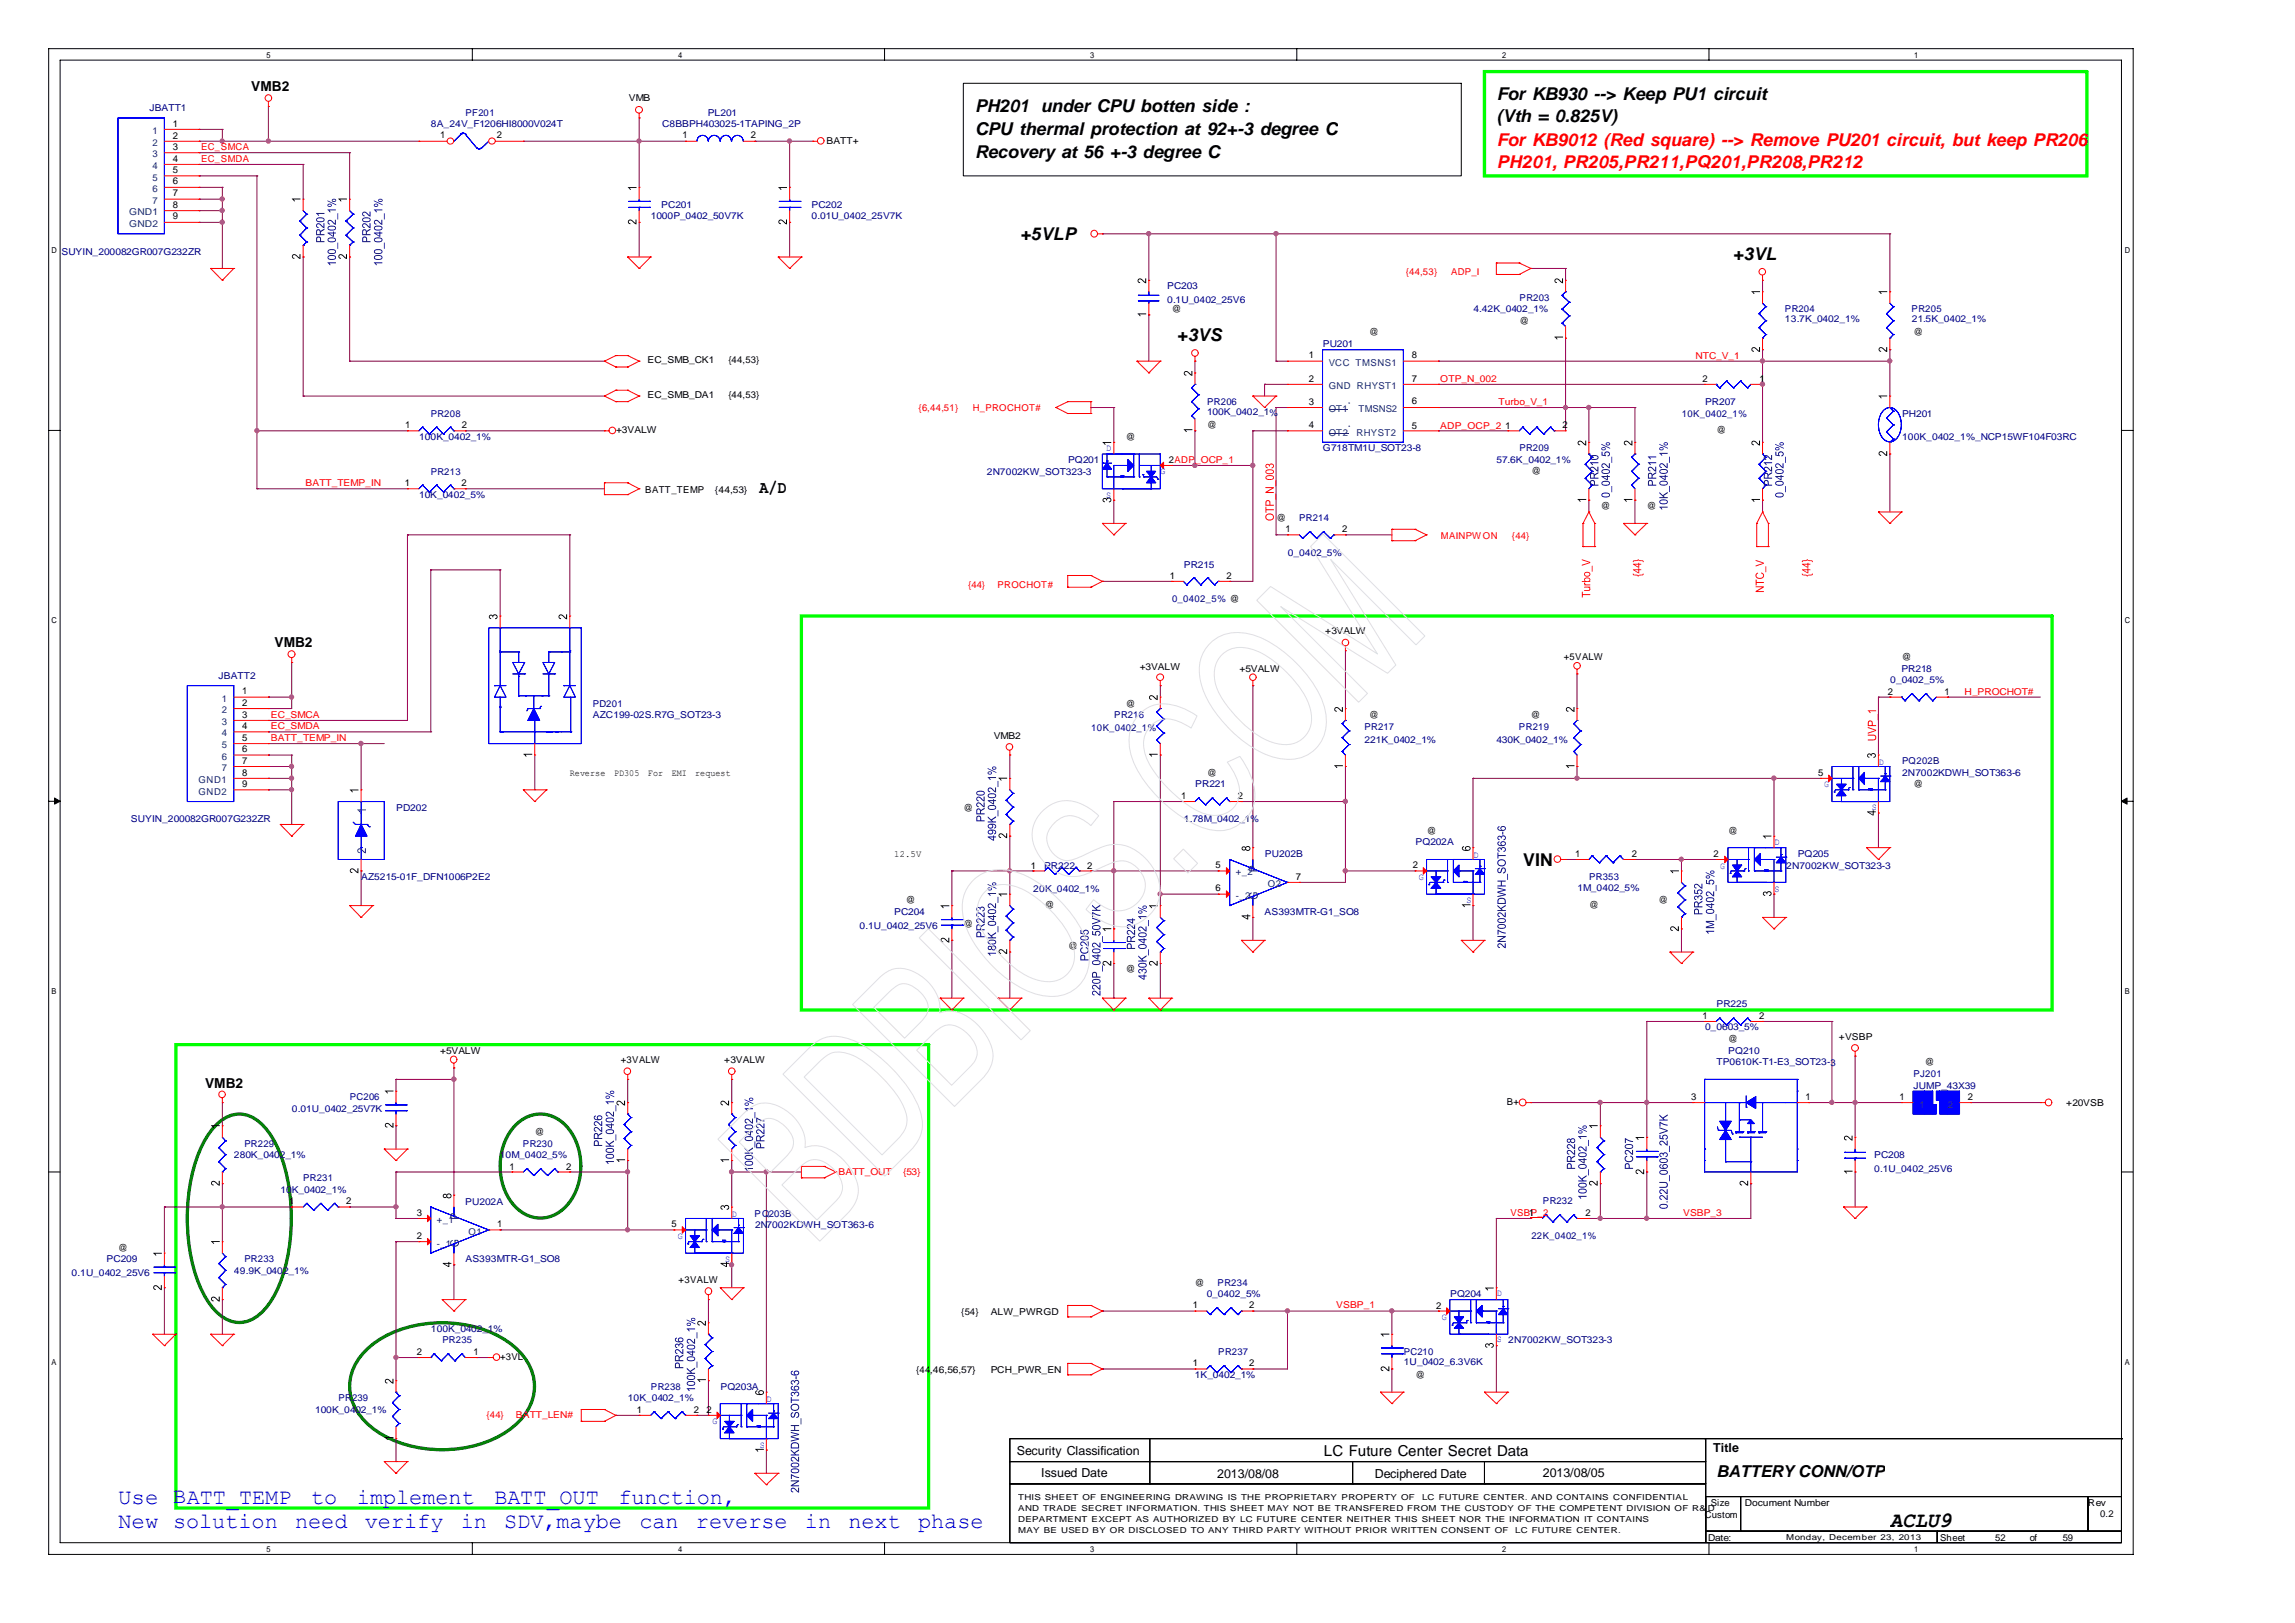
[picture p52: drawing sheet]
<svg xmlns="http://www.w3.org/2000/svg" width="297mm" height="210mm" viewBox="0 0 297 210" stroke-linecap="round" stroke-linejoin="round" font-family="sans-serif">
<defs><g id="words">
<g font-size="2.8" fill="#00f">
<text x="15.3" y="194.5">Use BATT_TEMP</text>
<text x="15.3" y="197.7">New solution</text>
<text x="38.2" y="197.7">need</text>
<text x="40.3" y="194.5">to</text>
<text x="46.2" y="194.5">implement</text>
<text x="47.2" y="197.7">verify</text>
<text x="59.6" y="197.7">in</text>
<text x="64" y="194.5">BATT_OUT</text>
<text x="65.2" y="197.7">SDV,maybe</text>
<text x="80" y="194.5">function,</text>
<text x="82.7" y="197.7">can</text>
<text x="90.1" y="197.7">reverse</text>
<text x="104.2" y="197.7">in</text>
<text x="109.8" y="197.7">next</text>
<text x="118.8" y="197.7">phase</text>
</g>
<text font-size="2.8" x="244.6" y="197.6">ACLU9</text>
<g font-size="2.3">
<text x="126.2" y="14.4">PH201 under CPU botten side :</text>
<text x="126.2" y="17.4">CPU thermal protection at 92+-3 degree C</text>
<text x="193.7" y="13">For KB930 --&gt; Keep PU1 circuit</text>
<text x="193.7" y="15.7">(Vth = 0.825V)</text>
<text x="126.2" y="20.4">Recovery at 56 +-3 degree C</text>
<text x="132" y="31">+5VLP</text>
<text x="224.2" y="33.6">+3VL</text>
<text x="152.3" y="44.1">+3VS</text>
<text x="98.3" y="63.8">A/D</text>
<text x="197.1" y="112">VIN</text>
</g>
<g font-size="2.3" fill="#f00">
<text x="193.7" y="18.9">For KB9012 (Red square) --&gt; Remove PU201 circuit, but keep PR206</text>
<text x="193.7" y="21.7">PH201, PR205,PR211,PQ201,PR208,PR212</text>
</g>
<text font-size="2.1" x="222.1" y="191.1">BATTERY CONN/OTP</text>
<text font-size="1.9" x="171.3" y="188.3">LC Future Center Secret Data</text>
<g font-size="1.8">
<text x="32.5" y="11.8">VMB2</text>
<text x="35.5" y="83.8">VMB2</text>
<text x="26.5" y="140.7">VMB2</text>
</g>
<g font-size="1.6">
<text x="131.6" y="188.2">Security Classification</text>
<text x="134.7" y="191.1">Issued Date</text>
<text x="157.5" y="191.2">2013/08/08</text>
<text x="177.9" y="191.2">Deciphered Date</text>
<text x="199.6" y="191.1">2013/08/05</text>
<text x="221.7" y="187.8">Title</text>
</g>
<g font-size="1.2" fill="#00007f">
<text x="19.3" y="14.4">JBATT1</text>
<text x="55.8" y="16.5">8A_24V_F1206HI8000V024T</text>
<text x="60.2" y="15">PF201</text>
<text x="85.7" y="16.5">C8BBPH403025-1TAPING_2P</text>
<text x="91.6" y="15">PL201</text>
<text x="84.2" y="28.4">1000P_0402_50V7K</text>
<text x="85.6" y="26.9">PC201</text>
<text x="105" y="26.9">PC202</text>
<text x="105" y="28.3">0.01U_0402_25V7K</text>
<text x="8" y="32.9">SUYIN_200082GR007G232ZR</text>
<text x="151" y="37.4">PC203</text>
<text x="151" y="39.2">0.1U_0402_25V6</text>
<text x="190.7" y="40.4">4.42K_0402_1%</text>
<text x="196.6" y="38.9">PR203</text>
<text x="231" y="40.4">PR204</text>
<text x="231" y="41.7">13.7K_0402_1%</text>
<text x="247.4" y="40.4">PR205</text>
<text x="247.4" y="41.7">21.5K_0402_1%</text>
<text x="171.2" y="44.9">PU201</text>
<text x="55.8" y="53.9">PR208</text>
<text x="156.2" y="52.5">PR206</text>
<text x="156.2" y="53.7">100K_0402_1%</text>
<text x="217.6" y="53.9">10K_0402_1%</text>
<text x="220.6" y="52.5">PR207</text>
<text x="246.1" y="53.9">PH201</text>
<text x="54.2" y="56.9">100K_0402_1%</text>
<text x="138.2" y="59.9">PQ201</text>
<text x="171.2" y="58.4">G718TM1U_SOT23-8</text>
<text x="193.6" y="59.9">57.6K_0402_1%</text>
<text x="196.6" y="58.4">PR209</text>
<text x="246.1" y="56.9">100K_0402_1%_NCP15WF104F03RC</text>
<text x="54.2" y="64.4">10K_0402_5%</text>
<text x="55.8" y="61.4">PR213</text>
<text x="127.7" y="61.4">2N7002KW_SOT323-3</text>
<text x="166.6" y="71.9">0_0402_5%</text>
<text x="168.1" y="67.4">PR214</text>
<text x="151.7" y="77.9">0_0402_5% @</text>
<text x="153.2" y="73.4">PR215</text>
<text x="28.3" y="87.8">JBATT2</text>
<text x="244.6" y="88.4">0_0402_5%</text>
<text x="246" y="86.9">PR218</text>
<text x="76.7" y="91.4">PD201</text>
<text x="76.7" y="92.9">AZC199-02S.R7G_SOT23-3</text>
<text x="141.2" y="94.6">10K_0402_1%</text>
<text x="144.2" y="92.9">PR216</text>
<text x="176.6" y="94.4">PR217</text>
<text x="196.5" y="94.4">PR219</text>
<text x="154.7" y="101.9">PR221</text>
<text x="176.6" y="96.1">221K_0402_1%</text>
<text x="193.6" y="96.1">430K_0402_1%</text>
<text x="246.1" y="98.8">PQ202B</text>
<text x="246.1" y="100.3">2N7002KDWH_SOT363-6</text>
<text x="16.9" y="106.4">SUYIN_200082GR007G232ZR</text>
<text x="51.3" y="104.9">PD202</text>
<text x="153.2" y="106.3">1.78M_0402_1%</text>
<text x="46.7" y="113.8">AZ5215-01F_DFN1006P2E2</text>
<text x="135.1" y="112.4">PR222</text>
<text x="163.7" y="110.8">PU202B</text>
<text x="183.2" y="109.4">PQ202A</text>
<text x="205.6" y="113.9">PR353</text>
<text x="231.1" y="112.4">2N7002KW_SOT323-3</text>
<text x="232.6" y="110.9">PQ205</text>
<text x="115.7" y="118.3">PC204</text>
<text x="133.7" y="115.3">20K_0402_1%</text>
<text x="163.6" y="118.3">AS393MTR-G1_SO8</text>
<text x="204.1" y="115.3">1M_0402_5%</text>
<text x="111.2" y="120.2">0.1U_0402_25V6</text>
<text x="222.1" y="130.3">PR225</text>
<text x="220.6" y="133.3">0_0603_5%</text>
<text x="222.1" y="137.8">TP0610K-T1-E3_SOT23-3</text>
<text x="223.6" y="136.3">PQ210</text>
<text x="37.8" y="143.8">0.01U_0402_25V7K</text>
<text x="45.3" y="142.3">PC206</text>
<text x="247.6" y="139.3">PJ201</text>
<text x="247.6" y="140.8">JUMP_43X39</text>
<text x="30.3" y="149.9">280K_0402_1%</text>
<text x="31.6" y="148.3">PR229</text>
<text x="64.7" y="149.9">10M_0402_5%</text>
<text x="67.7" y="148.3">PR230</text>
<text x="242.5" y="149.9">PC208</text>
<text x="36.3" y="154.3">10K_0402_1%</text>
<text x="39.3" y="152.8">PR231</text>
<text x="60.2" y="155.9">PU202A</text>
<text x="199.6" y="155.8">PR232</text>
<text x="242.5" y="151.6">0.1U_0402_25V6</text>
<text x="97.6" y="157.4">PQ203B</text>
<text x="97.7" y="158.8">2N7002KDWH_SOT363-6</text>
<text x="198.2" y="160.3">22K_0402_1%</text>
<text x="9.3" y="165.1">0.1U_0402_25V6</text>
<text x="13.8" y="163.3">PC209</text>
<text x="30.3" y="164.8">49.9K_0402_1%</text>
<text x="31.6" y="163.3">PR233</text>
<text x="60.2" y="163.3">AS393MTR-G1_SO8</text>
<text x="156.2" y="167.8">0_0402_5%</text>
<text x="157.5" y="166.3">PR234</text>
<text x="187.6" y="167.8">PQ204</text>
<text x="55.8" y="172.3">100K_0402_1%</text>
<text x="57.2" y="173.8">PR235</text>
<text x="84.2" y="179.8">PR238</text>
<text x="93.2" y="179.8">PQ203A</text>
<text x="154.6" y="178.3">1K_0402_1%</text>
<text x="157.6" y="175.3">PR237</text>
<text x="181.6" y="175.3">PC210</text>
<text x="181.6" y="176.6">1U_0402_6.3V6K</text>
<text x="40.8" y="182.7">100K_0402_1%</text>
<text x="43.8" y="181.3">PR239</text>
<text x="81.2" y="181.3">10K_0402_1%</text>
</g>
<g font-size="1.2" fill="#003f7f">
<text x="19.7" y="17.4">1</text>
<text x="19.7" y="18.9">2</text>
<text x="19.7" y="20.3">3</text>
<text x="19.7" y="21.9">4</text>
<text x="19.7" y="23.4">5</text>
<text x="16.7" y="27.9">GND1</text>
<text x="16.7" y="29.3">GND2</text>
<text x="19.7" y="24.9">6</text>
<text x="19.7" y="26.4">7</text>
<text x="171.9" y="47.3">VCC TMSNS1</text>
<text x="171.9" y="50.3">GND RHYST1</text>
<text x="171.9" y="53.3">OT1</text>
<text x="175.8" y="53.3">TMSNS2</text>
<text x="171.9" y="56.4">OT2</text>
<text x="175.5" y="56.4">RHYST2</text>
<text x="28.7" y="90.8">1</text>
<text x="28.7" y="92.3">2</text>
<text x="28.7" y="93.8">3</text>
<text x="28.7" y="95.3">4</text>
<text x="25.7" y="101.4">GND1</text>
<text x="28.7" y="96.8">5</text>
<text x="28.7" y="98.3">6</text>
<text x="28.7" y="99.8">7</text>
<text x="25.7" y="102.8">GND2</text>
<text x="159.9" y="113.3">+_2</text>
<text x="159.9" y="116.3">-_2</text>
<text x="164.1" y="114.7">O2</text>
<text x="248.4" y="143.3">1</text>
<text x="252.1" y="143.3">2</text>
<text x="56.5" y="158.3">+_1</text>
<text x="56.5" y="161.3">-_1</text>
<text x="60.6" y="159.8">O1</text>
</g>
<g font-size="1.2">
<text x="22.4" y="16.4">1</text>
<text x="22.4" y="17.9">2</text>
<text x="56.9" y="17.9">1</text>
<text x="64.3" y="17.9">2</text>
<text x="81.4" y="13.1">VMB</text>
<text x="88.3" y="17.9">1</text>
<text x="97.2" y="17.9">2</text>
<text x="22.4" y="19.4">3</text>
<text x="22.4" y="20.9">4</text>
<text x="22.4" y="22.4">5</text>
<text x="22.4" y="23.8">6</text>
<text x="107" y="18.6">BATT+</text>
<text x="22.4" y="25.4">7</text>
<text x="22.4" y="26.9">8</text>
<text x="22.4" y="28.4">9</text>
<text x="151.6" y="40.4">@</text>
<text x="196.6" y="41.9">@</text>
<text x="83.8" y="47">EC_SMB_CK1</text>
<text x="94.3" y="47">{44,53}</text>
<text x="169.4" y="46.4">1</text>
<text x="177.1" y="43.4">@</text>
<text x="182.7" y="46.4">8</text>
<text x="247.6" y="43.4">@</text>
<text x="83.8" y="51.4">EC_SMB_DA1</text>
<text x="94.3" y="51.4">{44,53}</text>
<text x="169.4" y="49.4">2</text>
<text x="169.4" y="52.4">3</text>
<text x="182.7" y="49.4">7</text>
<text x="182.7" y="52.3">6</text>
<text x="220.3" y="49.4">2</text>
<text x="227.7" y="49.4">1</text>
<text x="52.4" y="55.4">1</text>
<text x="59.8" y="55.4">2</text>
<text x="79.7" y="56">+3VALW</text>
<text x="145.7" y="56.9">@</text>
<text x="151.2" y="59.9">2ADP</text>
<text x="156.2" y="55.4">@</text>
<text x="169.4" y="55.4">4</text>
<text x="182.7" y="55.5">5</text>
<text x="194.8" y="55.5">1</text>
<text x="202.2" y="55.4">2</text>
<text x="222.1" y="56">@</text>
<text x="52.4" y="62.9">1</text>
<text x="59.7" y="62.9">2</text>
<text x="83.5" y="63.8">BATT_TEMP</text>
<text x="92.5" y="63.8">{44,53}</text>
<text x="198.2" y="61.3">@</text>
<text x="207.1" y="65.8">@</text>
<text x="213.1" y="65.8">@</text>
<text x="165.2" y="67.4">@</text>
<text x="166.4" y="68.9">1</text>
<text x="173.7" y="68.9">2</text>
<text x="151.4" y="74.9">1</text>
<text x="158.7" y="74.9">2</text>
<text x="171.5" y="82.1">+3VALW</text>
<text x="31.3" y="89.8">1</text>
<text x="147.5" y="86.6">+3VALW</text>
<text x="160.4" y="86.9">+5VALW</text>
<text x="202.3" y="85.4">+5VALW</text>
<text x="244.3" y="89.9">2</text>
<text x="246.1" y="85.4">@</text>
<text x="251.6" y="89.9">1</text>
<text x="31.3" y="91.3">2</text>
<text x="31.3" y="92.9">3</text>
<text x="31.3" y="94.3">4</text>
<text x="31.3" y="95.9">5</text>
<text x="128.6" y="95.6">VMB2</text>
<text x="145.7" y="91.4">@</text>
<text x="177.1" y="92.9">@</text>
<text x="198.1" y="92.9">@</text>
<text x="31.3" y="97.3">6</text>
<text x="31.3" y="98.8">7</text>
<text x="31.3" y="100.3">8</text>
<text x="31.3" y="101.8">9</text>
<text x="73.8" y="100.3">Reverse</text>
<text x="79.5" y="100.3">PD305</text>
<text x="83.8" y="100.3">For</text>
<text x="86.9" y="100.3">EMI</text>
<text x="89.9" y="100.3">request</text>
<text x="156.2" y="100.3">@</text>
<text x="235.3" y="100.3">5</text>
<text x="247.6" y="101.8">@</text>
<text x="124.7" y="104.9">@</text>
<text x="152.8" y="103.3">1</text>
<text x="160.2" y="103.3">2</text>
<text x="184.6" y="107.8">@</text>
<text x="223.6" y="107.8">@</text>
<text x="115.7" y="110.9">12.5V</text>
<text x="133.4" y="112.4">1</text>
<text x="140.7" y="112.4">2</text>
<text x="157.3" y="112.3">5</text>
<text x="167.7" y="113.9">7</text>
<text x="182.8" y="112.3">2</text>
<text x="203.8" y="110.9">1</text>
<text x="211.2" y="110.9">2</text>
<text x="221.7" y="110.9">2</text>
<text x="117.2" y="116.9">@</text>
<text x="124.7" y="119.9">@</text>
<text x="135.2" y="117.5">@</text>
<text x="157.3" y="115.3">6</text>
<text x="205.6" y="117.4">@</text>
<text x="214.6" y="116.8">@</text>
<text x="138.2" y="122.8">@</text>
<text x="145.7" y="125.8">@</text>
<text x="220.3" y="131.8">1</text>
<text x="227.6" y="131.8">2</text>
<text x="56.9" y="136.3">+5VALW</text>
<text x="80.3" y="137.6">+3VALW</text>
<text x="93.7" y="137.6">+3VALW</text>
<text x="223.6" y="134.9">@</text>
<text x="237.9" y="134.5">+VSBP</text>
<text x="249.1" y="137.8">@</text>
<text x="195" y="142.9">B+</text>
<text x="218.8" y="142.3">3</text>
<text x="233.6" y="142.3">1</text>
<text x="245.8" y="142.3">1</text>
<text x="254.6" y="142.3">2</text>
<text x="267.4" y="143.1">+20VSB</text>
<text x="69.2" y="146.8">@</text>
<text x="37.4" y="155.8">1</text>
<text x="44.8" y="155.8">2</text>
<text x="65.9" y="151.3">1</text>
<text x="73.2" y="151.3">2</text>
<text x="15.3" y="161.8">@</text>
<text x="53.9" y="157.3">3</text>
<text x="53.9" y="160.3">2</text>
<text x="64.3" y="158.8">1</text>
<text x="86.9" y="158.8">5</text>
<text x="205.1" y="157.3">2</text>
<text x="87.8" y="166">+3VALW</text>
<text x="154.6" y="166.3">@</text>
<text x="124.4" y="170.1">{54}</text>
<text x="128.2" y="170.1">ALW_PWRGD</text>
<text x="154.3" y="169.3">1</text>
<text x="161.7" y="169.3">2</text>
<text x="185.8" y="169.3">2</text>
<text x="53.9" y="175.3">2</text>
<text x="61.3" y="175.3">1</text>
<text x="64.7" y="175.9">+3VL</text>
<text x="118.6" y="177.6">{44</text>
<text x="120.4" y="177.6">,46,56,57}</text>
<text x="128.2" y="177.6">PCH_PWR_EN</text>
<text x="154.3" y="176.8">1</text>
<text x="161.7" y="176.8">2</text>
<text x="183.2" y="178.3">@</text>
<text x="82.4" y="182.8">1</text>
<text x="89.8" y="182.8">2</text>
<text x="91.4" y="182.8">2</text>
<text x="220.6" y="196.3">Custom</text>
<text x="221.4" y="194.8">Size</text>
<text x="225.8" y="194.8">Document Number</text>
<text x="270.2" y="194.9">Rev</text>
<text x="271.7" y="196.3">0.2</text>
<text x="221" y="199.3">Date:</text>
<text x="251" y="199.3">Sheet</text>
<text x="258.2" y="199.3">52</text>
<text x="262.6" y="199.3">of</text>
<text x="266.9" y="199.3">59</text>
</g>
<g font-size="1.2" fill="#f00">
<text x="26" y="19.4">EC_SMCA</text>
<text x="26" y="21">EC_SMDA</text>
<text x="181.9" y="35.6">{44,53}</text>
<text x="187.8" y="35.6">ADP_I</text>
<text x="219.4" y="46.4">NTC_V_1</text>
<text x="118.8" y="53.1">{6,44,51}</text>
<text x="125.9" y="53.1">H_PROCHOT#</text>
<text x="186.4" y="49.4">OTP_N_002</text>
<text x="193.9" y="52.4">Turbo_V_1</text>
<text x="154.7" y="59.9">_OCP_1</text>
<text x="186.4" y="55.5">ADP_OCP_2</text>
<text x="39.5" y="62.9">BATT_TEMP_IN</text>
<text x="186.5" y="69.7">MAINPW ON</text>
<text x="195.6" y="69.7">{44}</text>
<text x="125.3" y="76">{44}</text>
<text x="129.1" y="76">PROCHOT#</text>
<text x="254.2" y="89.9">H_PROCHOT#</text>
<text x="35.1" y="92.9">EC_SMCA</text>
<text x="35.1" y="94.3">EC_SMDA</text>
<text x="35.1" y="95.9">BATT_TEMP_IN</text>
<text x="108.5" y="152.1">BATT_OUT</text>
<text x="116.9" y="152.1">{53}</text>
<text x="195.4" y="157.3">VSB1P_2</text>
<text x="217.8" y="157.3">VSBP_3</text>
<text x="172.9" y="169.3">VSBP_1</text>
<text x="63" y="183.5">{44}</text>
<text x="66.8" y="183.5">BATT_LEN#</text>
</g>
<g font-size="1.2" fill="#00f">
<text x="143.2" y="58.4">D</text>
<text x="143.2" y="64.4">S</text>
<text x="150.2" y="61.3">G</text>
<text x="236" y="101.9">G</text>
<text x="243.1" y="99">D</text>
<text x="242.2" y="104.8">S</text>
<text x="183.6" y="113.9">G</text>
<text x="190.7" y="111">D</text>
<text x="222.6" y="112.4">G</text>
<text x="229.6" y="109.4">D</text>
<text x="189.8" y="116.9">S</text>
<text x="229.6" y="115.3">S</text>
<text x="87.7" y="160.3">G</text>
<text x="94.7" y="157.4">D</text>
<text x="93.8" y="163.3">S</text>
<text x="193.7" y="167.6">D</text>
<text x="186.6" y="170.8">G</text>
<text x="193.7" y="173.6">S 2N7002KW_SOT323-3</text>
<text x="92.2" y="184.3">G</text>
<text x="99.2" y="181.4">D</text>
<text x="98.3" y="187.3">S</text>
</g>
<g font-size="1.1">
<text x="34.5" y="7.5">5</text>
<text x="87.8" y="7.5">4</text>
<text x="141.1" y="7.5">3</text>
<text x="194.4" y="7.5">2</text>
<text x="247.7" y="7.5">1</text>
<text x="6.6" y="32.7">D</text>
<text x="275" y="32.7">D</text>
<text x="6.6" y="80.6">C</text>
<text x="275" y="80.6">C</text>
<text x="6.6" y="128.6">B</text>
<text x="275" y="128.6">B</text>
<text x="6.6" y="176.6">A</text>
<text x="275" y="176.6">A</text>
<text x="131.8" y="194.1">THIS SHEET OF ENGINEERING DRAWING IS THE PROPRIETARY PROPERTY OF</text>
<text x="131.8" y="195.5">AND TRADE SECRET INFORMATION. THIS SHEET MAY NOT BE TRANSFERED FROM THE CUSTODY OF THE COMPETENT DIVISION OF R&amp;</text>
<text x="131.8" y="196.9">DEPARTMENT EXCEPT AS AUTHORIZED BY LC FUTURE CENTER NEITHER THIS SHEET NOR THE INFORMATION IT CONTAINS</text>
<text x="184" y="194.1">LC FUTURE CENTER. AND CONTAINS CONFIDENTIAL</text>
<text x="221" y="195.5">D</text>
<text x="34.5" y="200.7">5</text>
<text x="87.8" y="200.7">4</text>
<text x="131.8" y="198.3">MAY BE USED BY OR DISCLOSED TO ANY THIRD PARTY WITHOUT PRIOR WRITTEN CONSENT OF</text>
<text x="141.1" y="200.7">3</text>
<text x="194.4" y="200.7">2</text>
<text x="196.1" y="198.3">LC FUTURE CENTER.</text>
<text x="231.1" y="199.2">Monday, December 23, 2013</text>
<text x="247.7" y="200.7">1</text>
</g>
</g></defs>
<g fill="none" stroke="#000" stroke-width=".13">
<path d="M6.3 6.3h269.7v194.8h-269.7zM7.8 7.8h266.7v191.8h-266.7zM61.1 6.3v1.5M114.5 6.3v1.5M124.7 10.8h64.4v12h-64.4zM167.8 6.3v1.5M221.1 6.3v1.5M6.3 55.7h1.5M274.5 55.7h1.5M6.3 103.7h1.5M7.1 103.2l.7 .5-.7 .3zM274.5 103.7l.7-.5v.8z"/>
<path d="M274.5 103.7h1.5M6.3 151.6h1.5M274.5 151.6h1.5M61.1 199.6v1.5M114.5 199.6v1.5M167.8 199.6v1.5M221.1 199.6v1.5"/>
</g>
<path d="M7.1 103.2l.7 .5-.7 .3zM274.5 103.7l.7-.5v.8z" fill="#000"/>
<path d="M192.1 9.3h77.9v13.5h-77.9zM103.7 79.7h161.8v51h-161.8zM22.8 135.1h97.4v60h-97.4z" fill="none" stroke="#0f0" stroke-width=".42"/>
<path d="M27.8 145.7a4 4 0 0 1 6.3 0 14.5 14.5 0 0 1 3.1 7 24.9 24.9 0 0 1-1.2 13.9 8.5 8.5 0 0 1-3.4 4.1 3.9 3.9 0 0 1-4.8-1.2 14.5 14.5 0 0 1-3.1-7 24.8 24.8 0 0 1 1.2-13.8l1.2-2.2zM66.9 145.4a4.4 4.4 0 0 1 6.7 .7 8.1 8.1 0 0 1-.6 10.2 4.4 4.4 0 0 1-6.8-.7 8.1 8.1 0 0 1 .7-10.2zM47.4 174.7a14.1 14.1 0 0 1 9.8-3.6 14.1 14.1 0 0 1 9.8 3.6 6.2 6.2 0 0 1 0 9.3 14.5 14.5 0 0 1-11.3 3.5 12.9 12.9 0 0 1-9.1-4.3 6.1 6.1 0 0 1 .8-8.5z" fill="none" stroke="#007f00" stroke-width=".42"/>
<path d="M25.8 28.8h.1M25.8 27.3h.1M25.8 28.8h3M25.8 27.3h3M45.2 33.2h.1M45.2 33.2v13.5" fill="none" stroke="#7f003f" stroke-width=".13"/>
<circle cx="28.7" cy="27.2" r=".27" fill="#f0f"/>
<circle cx="28.7" cy="27.2" r=".27" fill="none" stroke="#f0f" stroke-width=".13"/>
<path d="M25.8 25.8h.1M25.8 25.8h3M28.8 25.8h.1M28.8 25.8v1.5" fill="none" stroke="#7f003f" stroke-width=".13"/>
<circle cx="28.7" cy="25.7" r=".27" fill="#f0f"/>
<circle cx="28.7" cy="25.7" r=".27" fill="none" stroke="#f0f" stroke-width=".13"/>
<path d="M28.8 28.8h.1M28.8 28.8v5.9" fill="none" stroke="#7f003f" stroke-width=".13"/>
<circle cx="28.7" cy="28.7" r=".27" fill="#f0f"/>
<circle cx="28.7" cy="28.7" r=".27" fill="none" stroke="#f0f" stroke-width=".13"/>
<path d="M45.2 19.8h.1M45.2 19.8v6M39.2 21.3h.1M39.2 21.3v4.5M33.2 55.7h.1M33.2 55.7v7.5M60.2 55.7h.1M60.2 55.7h18M60.2 63.2h.1M60.2 63.2h18" fill="none" stroke="#7f003f" stroke-width=".13"/>
<circle cx="33.2" cy="55.7" r=".27" fill="#f0f"/>
<circle cx="33.2" cy="55.7" r=".27" fill="none" stroke="#f0f" stroke-width=".13"/>
<g fill="none" stroke="#7f003f" stroke-width=".13">
<path d="M82.7 18.3h.1M82.7 15.3h.1M82.7 18.3h6M82.7 15.3v8.9M102.2 18.3h.1M102.2 18.3h3M102.2 18.3v5.9M39.2 33.2h.1M39.2 33.2v18M102.2 28.8h.1M102.2 28.8v4.4M33.2 55.7h.1"/>
<path d="M33.2 55.7h19.5M39.2 51.2h.1M39.2 51.2h39M45.2 46.7h.1M45.2 46.7h33"/>
</g>
<circle cx="102.2" cy="18.2" r=".27" fill="#f0f"/>
<circle cx="102.2" cy="18.2" r=".27" fill="none" stroke="#f0f" stroke-width=".13"/>
<g fill="none" stroke="#7f003f" stroke-width=".13">
<path d="M28.8 18.3h.1M34.7 13.8h.1M34.7 13.8v4.5h-5.9M67.7 18.3h.1M67.7 18.3h15M97.7 18.3h.1M97.7 18.3h4.5M28.8 27.3h.1M28.8 27.3v1.5M33.2 22.8h.1M33.2 22.8v32.9M82.7 28.8h.1"/>
<path d="M82.7 28.8v4.4M33.2 63.2h.1M33.2 63.2h19.5"/>
</g>
<circle cx="82.7" cy="18.2" r=".27" fill="#f0f"/>
<circle cx="82.7" cy="18.2" r=".27" fill="none" stroke="#f0f" stroke-width=".13"/>
<g fill="none" stroke="#7f003f" stroke-width=".13">
<path d="M193.6 157.6h.1M193.6 157.6h4.5M207.1 142.6h.1M207.1 142.6v3M207.1 142.6h6M213.1 142.6h.1M213.1 142.6v4.5M240 142.6h.1M240 151.6h.1M240 142.6v4.5M240 151.6v4.6M193.6 174.1h.1"/>
<path d="M193.6 174.1v6"/>
</g>
<circle cx="213.1" cy="142.6" r=".27" fill="#f0f"/>
<circle cx="213.1" cy="142.6" r=".27" fill="none" stroke="#f0f" stroke-width=".13"/>
<circle cx="207.1" cy="142.6" r=".27" fill="#f0f"/>
<circle cx="207.1" cy="142.6" r=".27" fill="none" stroke="#f0f" stroke-width=".13"/>
<g fill="none" stroke="#7f003f" stroke-width=".13">
<path d="M193.6 157.6h.1M193.6 157.6v9M198.1 142.6h.1M198.1 142.6h9M205.6 157.6h.1M207.1 153.1h.1M207.1 153.1v4.5h-1.5M213.1 151.6h.1M213.1 142.6h.1M213.1 157.6h.1M213.1 151.6v6M213.1 142.6h6"/>
<path d="M226.6 153.1h.1M226.6 153.1v4.5h-13.5"/>
</g>
<circle cx="207.1" cy="157.6" r=".27" fill="#f0f"/>
<circle cx="207.1" cy="157.6" r=".27" fill="none" stroke="#f0f" stroke-width=".13"/>
<path d="M207.1 157.6h.1M207.1 157.6h6M237 142.6h.1M237 142.6h3" fill="none" stroke="#7f003f" stroke-width=".13"/>
<circle cx="213.1" cy="157.6" r=".27" fill="#f0f"/>
<circle cx="213.1" cy="157.6" r=".27" fill="none" stroke="#f0f" stroke-width=".13"/>
<path d="M186.1 52.7h.1M202.6 43.8h.1M202.6 43.8v8.9h-16.5M244.5 46.7h.1M244.5 46.7v4.5M154.6 60.2h.1M154.6 60.2h7.5M162.1 60.2h.1M162.1 60.2v15" fill="none" stroke="#7f003f" stroke-width=".13"/>
<circle cx="202.6" cy="52.7" r=".27" fill="#f0f"/>
<circle cx="202.6" cy="52.7" r=".27" fill="none" stroke="#f0f" stroke-width=".13"/>
<g fill="none" stroke="#7f003f" stroke-width=".13">
<path d="M244.5 30.3h.1M244.5 30.3v7.4M148.7 40.7h.1M148.7 40.7v6M154.6 55.7h.1M154.6 55.7v4.5h-3M163.6 49.7h.1M163.6 49.7v1.5M163.6 49.7h3M165.1 52.7h.1M165.1 46.7h.1M165.1 52.7h1.5"/>
<path d="M165.1 46.7h1.5M165.1 52.7v16.5M186.1 55.7h.1M186.1 55.7h9M202.6 52.7h.1M202.6 52.7v3M211.6 52.7h.1M211.6 52.7v4.5M244.5 58.7h.1M244.5 58.7v7.5M151.6 60.2h.1M174.1 69.2h.1"/>
<path d="M174.1 69.2h6M211.6 64.7h.1M211.6 64.7v3"/>
</g>
<circle cx="154.6" cy="60.2" r=".28" fill="#f0f"/>
<circle cx="154.6" cy="60.2" r=".28" fill="none" stroke="#f0f" stroke-width=".13"/>
<path d="M148.7 30.3h.1M148.7 30.3h16.4M165.1 30.3h.1M165.1 30.3v16.4M162.1 55.7h.1M162.1 55.7v4.5" fill="none" stroke="#7f003f" stroke-width=".13"/>
<circle cx="162.1" cy="60.2" r=".28" fill="#f0f"/>
<circle cx="162.1" cy="60.2" r=".28" fill="none" stroke="#f0f" stroke-width=".13"/>
<path d="M148.7 30.3h.1M148.7 30.3v6" fill="none" stroke="#7f003f" stroke-width=".13"/>
<circle cx="148.6" cy="30.2" r=".27" fill="#f0f"/>
<circle cx="148.6" cy="30.2" r=".27" fill="none" stroke="#f0f" stroke-width=".13"/>
<path d="M142.6 30.3h.1M142.6 30.3h6.1M154.6 46.7h.1M154.6 46.7v1.5M162.1 55.7h.1M162.1 55.7h4.5M186.1 49.7h.1M186.1 49.7h34.5M228.1 46.7h.1M228.1 46.7h16.4M165.1 69.2h.1M165.1 69.2h1.5" fill="none" stroke="#7f003f" stroke-width=".13"/>
<circle cx="244.5" cy="46.7" r=".27" fill="#f0f"/>
<circle cx="244.5" cy="46.7" r=".27" fill="none" stroke="#f0f" stroke-width=".13"/>
<path d="M165.1 30.3h.1M165.1 30.3h79.4M228.1 36.3h.1M228.1 36.3v1.4M228.1 46.7h.1M228.1 45.2h.1M228.1 45.2v4.5M244.5 45.2h.1M244.5 45.2v1.5" fill="none" stroke="#7f003f" stroke-width=".13"/>
<circle cx="165.1" cy="30.2" r=".27" fill="#f0f"/>
<circle cx="165.1" cy="30.2" r=".27" fill="none" stroke="#f0f" stroke-width=".13"/>
<path d="M198.1 34.7h.1M198.1 34.7h4.5M202.6 34.7h.1M202.6 34.7v1.6M186.1 46.7h.1M186.1 46.7h42" fill="none" stroke="#7f003f" stroke-width=".13"/>
<circle cx="228.1" cy="46.7" r=".28" fill="#f0f"/>
<circle cx="228.1" cy="46.7" r=".28" fill="none" stroke="#f0f" stroke-width=".13"/>
<path d="M205.6 52.7h.1M205.6 52.7h6M205.6 52.7v4.5M205.6 64.7h.1M205.6 64.7v1.5" fill="none" stroke="#7f003f" stroke-width=".13"/>
<circle cx="205.6" cy="52.7" r=".27" fill="#f0f"/>
<circle cx="205.6" cy="52.7" r=".27" fill="none" stroke="#f0f" stroke-width=".13"/>
<path d="M202.6 52.7h.1M202.6 52.7h3M142.6 169.6h.1M142.6 177.1h.1M142.6 169.6h12M142.6 177.1h12M162.1 169.6h.1M162.1 177.1h.1M162.1 169.6h18M166.6 169.6h.1M166.6 169.6v7.5h-4.5" fill="none" stroke="#7f003f" stroke-width=".13"/>
<circle cx="180.1" cy="169.6" r=".27" fill="#f0f"/>
<circle cx="180.1" cy="169.6" r=".27" fill="none" stroke="#f0f" stroke-width=".13"/>
<circle cx="166.6" cy="169.6" r=".27" fill="#f0f"/>
<circle cx="166.6" cy="169.6" r=".27" fill="none" stroke="#f0f" stroke-width=".13"/>
<g fill="none" stroke="#7f003f" stroke-width=".13">
<path d="M25.8 16.7h.1M25.8 16.7h3M141.2 52.7h.1M141.2 52.7h2.9M144.1 52.7h.1M144.1 52.7v4.5M228.1 49.7h.1M228.1 49.7v7.5M142.6 75.2h.1M142.6 75.2h9M144.1 64.7h.1M144.1 64.7v3"/>
<path d="M159.1 75.2h.1M159.1 75.2h3M228.1 64.7h.1M228.1 64.7v1.5M180.1 169.6h.1M180.1 177.1h.1M180.1 169.6h6M180.1 169.6v3M180.1 177.1v3"/>
</g>
<circle cx="228.1" cy="49.7" r=".28" fill="#f0f"/>
<circle cx="228.1" cy="49.7" r=".28" fill="none" stroke="#f0f" stroke-width=".13"/>
<path d="M25.8 18.3h.1M28.8 16.7h.1M28.8 16.7v1.6h-3" fill="none" stroke="#7f003f" stroke-width=".13"/>
<circle cx="28.7" cy="18.2" r=".27" fill="#f0f"/>
<circle cx="28.7" cy="18.2" r=".27" fill="none" stroke="#f0f" stroke-width=".13"/>
<path d="M94.7 163.6h.1M94.7 163.6v3" fill="none" stroke="#7f003f" stroke-width=".13"/>
<circle cx="94.7" cy="163.6" r=".27" fill="#f0f"/>
<circle cx="94.7" cy="163.6" r=".27" fill="none" stroke="#f0f" stroke-width=".13"/>
<path d="M81.2 159.1h.1M81.2 159.1h6M94.7 151.6h.1M94.7 151.6h4.5M99.2 151.6h.1M99.2 151.6v28.5" fill="none" stroke="#7f003f" stroke-width=".13"/>
<circle cx="99.2" cy="151.6" r=".28" fill="#f0f"/>
<circle cx="99.2" cy="151.6" r=".28" fill="none" stroke="#f0f" stroke-width=".13"/>
<g fill="none" stroke="#7f003f" stroke-width=".13">
<path d="M94.7 139.6h.1M94.7 139.6v3M28.8 156.2h.1M28.8 142.6h.1M28.8 142.6v3M28.8 156.2v4.4M45.2 156.2h.1M45.2 156.2h6M51.2 156.2h.1M51.2 157.6h.1M51.2 156.2v1.4M51.2 157.6h3"/>
<path d="M64.7 159.1h.1M64.7 159.1h16.5M81.2 150.1h.1M81.2 150.1v1.5M94.7 151.6h.1M94.7 151.6v4.6M91.7 178.6h.1M91.7 168.1h.1M91.7 168.1v3M91.7 178.6v4.5M79.7 183.1h.1M79.7 183.1h3"/>
<path d="M99.2 187.6h.1M99.2 187.6v3"/>
</g>
<circle cx="94.7" cy="151.6" r=".27" fill="#f0f"/>
<circle cx="94.7" cy="151.6" r=".27" fill="none" stroke="#f0f" stroke-width=".13"/>
<g fill="none" stroke="#7f003f" stroke-width=".13">
<path d="M51.2 139.6h.1M51.2 139.6v1.6M51.2 139.6h7.5M58.7 138.2h.1M58.7 139.6h.1M58.7 138.2v16.4M81.2 139.6h.1M81.2 139.6v3M51.2 151.6h.1M51.2 145.6h.1M51.2 151.6h15M51.2 145.6v3.1"/>
<path d="M73.7 151.6h.1M73.7 151.6h7.5M28.8 168.1h.1M28.8 168.1v4.5M51.2 175.6h.1M51.2 160.6h.1M51.2 175.6h3M51.2 160.6v15M51.2 160.6h3M58.7 163.6h.1M58.7 163.6v4.5M61.7 175.6h.1"/>
<path d="M61.7 175.6h1.5"/>
</g>
<circle cx="58.7" cy="139.6" r=".28" fill="#f0f"/>
<circle cx="58.7" cy="139.6" r=".28" fill="none" stroke="#f0f" stroke-width=".13"/>
<path d="M51.2 151.6h.1M51.2 151.6v4.6" fill="none" stroke="#7f003f" stroke-width=".13"/>
<circle cx="51.2" cy="156.1" r=".27" fill="#f0f"/>
<circle cx="51.2" cy="156.1" r=".27" fill="none" stroke="#f0f" stroke-width=".13"/>
<path d="M81.2 151.6h.1M81.2 151.6v7.5" fill="none" stroke="#7f003f" stroke-width=".13"/>
<circle cx="81.2" cy="159.1" r=".27" fill="#f0f"/>
<circle cx="81.2" cy="159.1" r=".27" fill="none" stroke="#f0f" stroke-width=".13"/>
<circle cx="81.2" cy="151.6" r=".27" fill="#f0f"/>
<circle cx="81.2" cy="151.6" r=".27" fill="none" stroke="#f0f" stroke-width=".13"/>
<path d="M240 136.6h.1M240 136.6v6M94.7 150.1h.1M94.7 150.1v1.5M99.2 151.6h.1M99.2 151.6h4.5M240 142.6h.1M240 142.6h6.1M90.2 183.1h.1M90.2 183.1h1.5" fill="none" stroke="#7f003f" stroke-width=".13"/>
<circle cx="240" cy="142.6" r=".27" fill="#f0f"/>
<circle cx="240" cy="142.6" r=".27" fill="none" stroke="#f0f" stroke-width=".13"/>
<path d="M34.7 102.2h.1M34.7 100.7h.1M34.7 100.7h3M37.7 100.7h.1M37.7 100.7v1.5h-3M255 142.6h.1M255 142.6h9" fill="none" stroke="#7f003f" stroke-width=".13"/>
<circle cx="37.7" cy="100.7" r=".27" fill="#f0f"/>
<circle cx="37.7" cy="100.7" r=".27" fill="none" stroke="#f0f" stroke-width=".13"/>
<path d="M34.7 90.2h.1M34.7 90.2h3" fill="none" stroke="#7f003f" stroke-width=".13"/>
<circle cx="37.7" cy="90.2" r=".27" fill="#f0f"/>
<circle cx="37.7" cy="90.2" r=".27" fill="none" stroke="#f0f" stroke-width=".13"/>
<path d="M37.7 102.2h.1M37.7 102.2v4.5" fill="none" stroke="#7f003f" stroke-width=".13"/>
<circle cx="37.7" cy="102.2" r=".27" fill="#f0f"/>
<circle cx="37.7" cy="102.2" r=".27" fill="none" stroke="#f0f" stroke-width=".13"/>
<g fill="none" stroke="#7f003f" stroke-width=".13">
<path d="M34.7 91.7h.1M37.7 90.2h.1M37.7 85.7h.1M37.7 85.7v6h-3M130.7 97.7h.1M130.7 97.7v3M123.2 112.7h.1M123.2 112.7v4.5M123.2 112.7h7.5M130.7 112.7h.1M130.7 108.2h.1M130.7 108.2v7.5"/>
<path d="M150.1 115.7h.1M150.1 115.7v1.5M123.2 121.7h.1M123.2 121.7v7.4M130.7 123.2h.1M130.7 123.2v5.9M150.1 124.7h.1M150.1 124.7v4.4"/>
</g>
<circle cx="130.6" cy="112.7" r=".27" fill="#f0f"/>
<circle cx="130.6" cy="112.7" r=".27" fill="none" stroke="#f0f" stroke-width=".13"/>
<path d="M174.1 103.7h.1M174.1 103.7v9" fill="none" stroke="#7f003f" stroke-width=".13"/>
<circle cx="174.1" cy="112.7" r=".28" fill="#f0f"/>
<circle cx="174.1" cy="112.7" r=".28" fill="none" stroke="#f0f" stroke-width=".13"/>
<circle cx="174.1" cy="103.7" r=".28" fill="#f0f"/>
<circle cx="174.1" cy="103.7" r=".28" fill="none" stroke="#f0f" stroke-width=".13"/>
<path d="M150.1 97.7h.1M150.1 97.7v18M150.1 115.7h.1M150.1 115.7h7.5M162.1 118.7h.1M162.1 118.7v3M168.1 114.2h.1M168.1 114.2h6" fill="none" stroke="#7f003f" stroke-width=".13"/>
<circle cx="150.1" cy="115.7" r=".28" fill="#f0f"/>
<circle cx="150.1" cy="115.7" r=".28" fill="none" stroke="#f0f" stroke-width=".13"/>
<g fill="none" stroke="#7f003f" stroke-width=".13">
<path d="M150.1 88.7h.1M150.1 88.7v1.5M204.1 87.2h.1M204.1 99.2h.1M204.1 87.2v4.5M204.1 99.2v1.5M252 90.2h.1M252 90.2h12M130.7 112.7h3M133.7 112.7h.1M141.2 112.7h.1M141.2 112.7h16.4"/>
<path d="M144.1 112.7h.1M144.1 112.7v7.5M174.1 112.7h.1M174.1 112.7h9M190.6 117.2h.1M190.6 100.7h.1M190.6 100.7v9M190.6 117.2v4.5M229.6 100.7h.1M229.6 100.7h6M243.1 105.2h.1M243.1 105.2v4.5"/>
<path d="M144.1 120.2h.1"/>
</g>
<circle cx="144.1" cy="112.7" r=".27" fill="#f0f"/>
<circle cx="144.1" cy="112.7" r=".27" fill="none" stroke="#f0f" stroke-width=".13"/>
<g fill="none" stroke="#7f003f" stroke-width=".13">
<path d="M25.8 19.8h.1M25.8 19.8h19.4M34.7 18.3h.1M34.7 18.3h19.5M25.8 21.3h.1M25.8 22.8h.1M25.8 21.3h13.4M25.8 22.8h7.4M25.8 24.2h3M28.8 24.2h.1M28.8 25.8h.1M28.8 24.2v1.6"/>
<path d="M34.7 99.2h.1M34.7 94.7h.1M34.7 97.7h.1M34.7 99.2h3M34.7 94.7h21M34.7 97.7h3M37.7 99.2h.1M37.7 99.2v1.5M46.7 96.2h.1M46.7 96.2h3M162.1 88.7h.1M162.1 88.7v21"/>
<path d="M174.1 99.2h.1M174.1 84.2h.1M174.1 84.2v7.5M174.1 99.2v4.5M144.1 103.7h.1M144.1 103.7v9M144.1 103.7h9M153.1 103.7h.1M160.6 103.7h13.5M174.1 103.7h.1M144.1 129.1h.1M144.1 124.7v4.4"/>
<path d="M94.7 162.1h.1M94.7 162.1v1.5"/>
</g>
<circle cx="34.7" cy="18.2" r=".27" fill="#f0f"/>
<circle cx="34.7" cy="18.2" r=".27" fill="none" stroke="#f0f" stroke-width=".13"/>
<path d="M213.1 132.2h.1M213.1 132.2v10.4M213.1 132.2h7.5M228.1 132.2h.1M228.1 132.2h8.9M237 132.2h.1M237 132.2v10.4M21.3 156.2h.1M21.3 156.2v5.9M21.3 156.2h7.5M21.3 166.6h.1M21.3 166.6v6" fill="none" stroke="#7f003f" stroke-width=".13"/>
<circle cx="237" cy="142.6" r=".27" fill="#f0f"/>
<circle cx="237" cy="142.6" r=".27" fill="none" stroke="#f0f" stroke-width=".13"/>
<path d="M37.7 97.7h.1M37.7 97.7v1.5" fill="none" stroke="#7f003f" stroke-width=".13"/>
<circle cx="37.7" cy="99.2" r=".28" fill="#f0f"/>
<circle cx="37.7" cy="99.2" r=".28" fill="none" stroke="#f0f" stroke-width=".13"/>
<g fill="none" stroke="#7f003f" stroke-width=".13">
<path d="M52.7 69.2h.1M52.7 69.2h21M52.7 69.2v24h-18M55.7 73.7h.1M55.7 73.7h9M55.7 73.7v21M64.7 73.7h.1M64.7 73.7v6M73.7 69.2h.1M73.7 69.2v10.5M34.7 93.2h.1M34.7 96.2h.1"/>
<path d="M34.7 96.2h12M46.7 96.2h.1M46.7 96.2v6M55.7 94.7h.1M69.2 97.7v4.5M46.7 112.7h.1M46.7 112.7v4.5M69.2 102.2h.1"/>
</g>
<circle cx="46.7" cy="96.2" r=".28" fill="#f0f"/>
<circle cx="46.7" cy="96.2" r=".28" fill="none" stroke="#f0f" stroke-width=".13"/>
<path d="M217.6 111.2h.1M217.6 111.2h4.5M217.6 111.2v1.5M229.6 115.7h.1M229.6 115.7v3" fill="none" stroke="#7f003f" stroke-width=".13"/>
<circle cx="217.6" cy="111.2" r=".27" fill="#f0f"/>
<circle cx="217.6" cy="111.2" r=".27" fill="none" stroke="#f0f" stroke-width=".13"/>
<g fill="none" stroke="#7f003f" stroke-width=".13">
<path d="M243.1 90.2h.1M243.1 90.2v7.5M243.1 90.2h1.4M244.5 90.2h.1M174.1 112.7h.1M174.1 112.7v1.5M190.6 100.7h.1M190.6 100.7h13.5M202.6 111.2h.1M202.6 111.2h1.5M211.6 111.2h.1M211.6 111.2h6"/>
<path d="M229.6 100.7h.1M229.6 100.7v7.5M217.6 120.2h.1M217.6 120.2v3"/>
</g>
<circle cx="229.5" cy="100.7" r=".28" fill="#f0f"/>
<circle cx="229.5" cy="100.7" r=".28" fill="none" stroke="#f0f" stroke-width=".13"/>
<path d="M204.1 100.7h.1M204.1 100.7h25.5" fill="none" stroke="#7f003f" stroke-width=".13"/>
<circle cx="204.1" cy="100.7" r=".27" fill="#f0f"/>
<circle cx="204.1" cy="100.7" r=".27" fill="none" stroke="#f0f" stroke-width=".13"/>
<path d="M234.1 142.6h.1M234.1 142.6h2.9M51.2 175.6h.1M51.2 175.6v3" fill="none" stroke="#7f003f" stroke-width=".13"/>
<circle cx="51.2" cy="175.6" r=".27" fill="#f0f"/>
<circle cx="51.2" cy="175.6" r=".27" fill="none" stroke="#f0f" stroke-width=".13"/>
<path d="M28.8 153.1h.1M28.8 153.1v3.1h8.9M37.7 156.2h.1M51.2 189.1h.1M51.2 186.1v3" fill="none" stroke="#7f003f" stroke-width=".13"/>
<circle cx="28.7" cy="156.1" r=".27" fill="#f0f"/>
<circle cx="28.7" cy="156.1" r=".27" fill="none" stroke="#f0f" stroke-width=".13"/>
<g fill="none" stroke="#f00" stroke-width=".13">
<path d="M21.3 18.3h4.5M21.3 16.7h4.5M21.3 19.8h4.5M25.8 16.7h.1M25.8 18.3h.1M25.8 19.8h.1M34.7 13.8h.1M34.7 13.1v.7M82.7 15.3h.1M82.7 14.7v.6M105.2 18.3h.1M105.2 18.3h.6"/>
<path d="M21.3 21.3h4.5M21.3 22.8h4.5M21.3 27.3h4.5M21.3 28.8h4.5M21.3 24.2h4.5M21.3 25.8h4.5M25.8 21.3h.1M25.8 22.8h.1M25.8 27.3h.1M25.8 28.8h.1M25.8 24.2h.1M25.8 25.8h.1"/>
<path d="M27.3 34.7h.1M27.3 34.7h3M27.3 34.7l1.5 1.6M28.8 36.3h.1M30.3 34.7h.1M30.3 34.7l-1.5 1.6M81.2 33.2h.1M81.2 33.2h3M81.2 33.2l1.5 1.5M82.7 34.7h.1M84.2 33.2h.1M84.2 33.2l-1.5 1.5"/>
<path d="M100.7 33.2h.1M100.7 33.2h3M100.7 33.2l1.5 1.5M102.2 34.7h.1M103.7 33.2h.1M103.7 33.2l-1.5 1.5M142 30.3h.6M142.6 30.3h.1M193.6 35.5h.1M193.6 34h.1M193.6 34h3M193.6 35.5h3"/>
<path d="M193.6 34v1.5M196.6 34h.1M196.6 35.5h.1M196.6 34l1.5 .7M198.1 34.7h.1M198.1 34.7l-1.5 .8M228.1 36.3h.1M228.1 35.6v.7M78.2 46.7h.1M78.2 51.2h.1M78.2 55.7h.1M78.2 46.7l1.5 .8"/>
<path d="M78.2 51.2l1.5 .8M78.2 55.7h.6M79.7 47.5h.1M79.7 46h.1M79.7 52h.1M79.7 50.5h.1M79.7 47.5h1.5M79.7 46l-1.5 .7M79.7 46h1.5M79.7 52h1.5M79.7 50.5l-1.5 .7M79.7 50.5h1.5"/>
<path d="M81.2 47.5h.1M81.2 46h.1M81.2 52h.1M81.2 50.5h.1M81.2 46l1.5 .7M81.2 50.5l1.5 .7M82.7 46.7h.1M82.7 51.2h.1M82.7 46.7l-1.5 .8M82.7 51.2l-1.5 .8M136.6 52.7h.1M136.6 52.7l1.6 .8"/>
<path d="M138.2 52h.1M138.2 53.5h.1M138.2 52h3M138.2 52l-1.6 .7M138.2 53.5h3M141.2 52h.1M141.2 53.5h.1M141.2 52v1.5M147.1 46.7h.1M147.1 46.7h3M147.1 46.7l1.6 1.5M148.7 48.2h.1"/>
<path d="M150.1 46.7h.1M150.1 46.7l-1.4 1.5M154.6 46.7h.1M154.6 46.1v.6M162.1 51.2h.1M162.1 51.2h3M162.1 51.2l1.5 1.5M163.6 52.7h.1M165.1 51.2h.1M165.1 51.2l-1.5 1.5M78.2 62.5h.1M78.2 64h.1"/>
<path d="M78.2 62.5h3M78.2 62.5v1.5M78.2 64h3M81.2 62.5h.1M81.2 64h.1M81.2 62.5l1.5 .7M82.7 63.2h.1M82.7 63.2l-1.5 .8M138.2 76h.1M138.2 74.5h.1M138.2 74.5v1.5M138.2 74.5h3"/>
<path d="M138.2 76h3M141.2 74.5h.1M141.2 76h.1M141.2 74.5l1.4 .7M142.6 75.2h.1M142.6 67.7h.1M142.6 75.2l-1.4 .8M142.6 67.7h3M142.6 67.7l1.5 1.5M144.1 69.2h.1M145.6 67.7h.1M145.6 67.7l-1.5 1.5"/>
<path d="M180.1 70h.1M180.1 68.5h.1M180.1 68.5h3M180.1 70h3M180.1 68.5v1.5M183.1 68.5h.1M183.1 70h.1M183.1 68.5l1.5 .7M184.6 69.2h.1M184.6 69.2l-1.5 .8M204.8 67.7h.1M204.8 70.7h.1"/>
<path d="M204.8 67.7v3M204.8 70.7h1.6M205.6 66.2h.1M205.6 66.2l-.8 1.5M205.6 66.2l.8 1.5M206.4 67.7h.1M206.4 70.7h.1M206.4 67.7v3M210.1 67.7h.1M210.1 67.7h3M210.1 67.7l1.5 1.5M211.6 69.2h.1"/>
<path d="M213.1 67.7h.1M213.1 67.7l-1.5 1.5M227.3 67.7h.1M227.3 70.7h.1M227.3 70.7h1.5M227.3 67.7v3M228.1 66.2h.1M228.1 66.2l-.8 1.5M228.1 66.2l.7 1.5M228.8 67.7h.1M228.8 70.7h.1M228.8 67.7v3"/>
<path d="M243.1 66.2h.1M243.1 66.2h3M243.1 66.2l1.4 1.5M244.5 67.7h.1M246.1 66.2h.1M246.1 66.2l-1.6 1.5M37.7 85.7h.1M37.7 85.1v.6M130.7 97.7h.1M130.7 97.1v.6M150.1 88.7h.1M150.1 88.1v.6"/>
<path d="M162.1 88.7h.1M162.1 88.1v.6M174.1 84.2h.1M174.1 99.2h.1M174.1 91.7h.1M174.1 83.6v.6M174.1 91.7v1.5M174.1 97.7v1.5M204.1 87.2h.1M204.1 86.6v.6M36.3 106.7h.1M36.3 106.7h2.9"/>
<path d="M36.3 106.7l1.4 1.5M37.7 108.2h.1M39.2 106.7h.1M39.2 106.7l-1.5 1.5M45.2 117.2h.1M45.2 117.2h3M45.2 117.2l1.5 1.5M46.7 118.7h.1M48.2 117.2h.1M48.2 117.2l-1.5 1.5M67.7 102.2h.1M67.7 102.2h3"/>
<path d="M67.7 102.2l1.5 1.5M69.2 103.7h.1M70.7 102.2h.1M70.7 102.2l-1.5 1.5M202 111.2h.6M202.6 111.2h.1M228.1 118.7h.1M228.1 118.7h3M228.1 118.7l1.5 1.5M231.1 118.7h.1M231.1 118.7l-1.5 1.5M241.5 109.7h.1"/>
<path d="M241.5 109.7h3M241.5 109.7l1.6 1.5M243.1 111.2h.1M244.5 109.7h.1M244.5 109.7l-1.4 1.5M58.7 138.2h.1M58.7 137.6v.6M81.2 139.6h.1M81.2 139v.6M94.7 139.6h.1M94.7 139v.6M121.7 129.1h.1"/>
<path d="M121.7 129.1h3M121.7 129.1l1.5 1.6M123.2 130.7h.1M124.7 129.1h.1M124.7 129.1l-1.5 1.6M129.1 129.1h.1M129.1 129.1h3.1M129.1 129.1l1.6 1.6M130.7 130.7h.1M132.2 129.1h.1M132.2 129.1l-1.5 1.6M142.6 129.1h.1"/>
<path d="M142.6 129.1h3M142.6 129.1l1.5 1.6M144.1 130.7h.1M145.6 129.1h.1M145.6 129.1l-1.5 1.6M148.7 129.1h.1M148.7 129.1h2.9M148.7 129.1l1.4 1.6M150.1 130.7h.1M151.6 129.1h.1M151.6 129.1l-1.5 1.6M160.6 121.7h.1"/>
<path d="M160.6 121.7h3M160.6 121.7l1.5 1.5M162.1 123.2h.1M163.6 121.7h.1M163.6 121.7l-1.5 1.5M189.1 121.7h.1M189.1 121.7h3M189.1 121.7l1.5 1.5M190.6 123.2h.1M192.1 121.7h.1M192.1 121.7l-1.5 1.5M216.1 123.2h.1"/>
<path d="M216.1 123.2h3M216.1 123.2l1.5 1.5M217.6 124.7h.1M219.1 123.2h.1M219.1 123.2l-1.5 1.5M229.6 120.2h.1M240 136.6h.1M240 136v.6M28.8 142.6h.1M28.8 145.6h.1M28.8 153.1h.1M28.8 142v.6"/>
<path d="M28.8 145.6v1.5M28.8 151.6v1.5M49.7 148.7h.1M49.7 148.7h3M49.7 148.7l1.5 1.4M51.2 150.1h.1M52.7 148.7h.1M52.7 148.7l-1.5 1.4M103.7 152.4h.1M103.7 150.9h.1M103.7 150.9h3M103.7 152.4h3"/>
<path d="M103.7 150.9v1.5M106.7 150.9h.1M106.7 152.4h.1M106.7 150.9l1.5 .7M108.2 151.6h.1M108.2 151.6l-1.5 .8M197.5 142.6h.6M198.1 142.6h.1M207.1 145.6h.1M207.1 153.1h.1M207.1 145.6v1.5M207.1 151.6v1.5"/>
<path d="M238.6 156.2h.1M238.6 156.2h2.9M238.6 156.2l1.4 1.4M240 157.6h.1M241.5 156.2h.1M241.5 156.2l-1.5 1.4M264 142.6h.1M264 142.6h.7M19.8 172.6h.1M19.8 172.6h3M19.8 172.6l1.5 1.5M21.3 174.1h.1"/>
<path d="M22.8 172.6h.1M22.8 172.6l-1.5 1.5M27.3 172.6h.1M27.3 172.6h3M27.3 172.6l1.5 1.5M28.8 174.1h.1M30.3 172.6h.1M30.3 172.6l-1.5 1.5M57.2 168.1h.1M57.2 168.1h3M57.2 168.1l1.5 1.5M58.7 169.6h.1"/>
<path d="M60.2 168.1h.1M60.2 168.1l-1.5 1.5M63.2 175.6h.1M63.2 175.6h.6M91.7 168.1h.1M91.7 167.5v.6M93.2 166.6h.1M93.2 166.6h3M93.2 166.6l1.5 1.5M94.7 168.1h.1M96.2 166.6h.1M96.2 166.6l-1.5 1.5"/>
<path d="M138.2 170.4h.1M138.2 168.9h.1M138.2 177.9h.1M138.2 176.4h.1M138.2 168.9h3M138.2 170.4h3M138.2 168.9v1.5M138.2 176.4v1.5M138.2 176.4h3M138.2 177.9h3M141.2 168.9h.1M141.2 170.4h.1"/>
<path d="M141.2 176.4h.1M141.2 177.9h.1M141.2 168.9l1.4 .7M141.2 176.4l1.4 .7M142.6 169.6h.1M142.6 177.1h.1M142.6 169.6l-1.4 .8M142.6 177.1l-1.4 .8M49.7 189.1h.1M49.7 189.1h3M49.7 189.1l1.5 1.5M51.2 190.6h.1"/>
<path d="M52.7 189.1h.1M52.7 189.1l-1.5 1.5M75.2 183.9h.1M75.2 182.4h.1M75.2 182.4h3M75.2 183.9h3M75.2 182.4v1.5M78.2 182.4h.1M78.2 183.9h.1M78.2 182.4l1.5 .7M79.7 183.1h.1M79.7 183.1l-1.5 .8"/>
<path d="M97.7 190.6h.1M97.7 190.6h3M97.7 190.6l1.5 1.5M99.2 192.1h.1M100.7 190.6h.1M100.7 190.6l-1.5 1.5M178.6 180.1h.1M178.6 180.1h3M178.6 180.1l1.5 1.5M180.1 181.6h.1M181.6 180.1h.1M181.6 180.1l-1.5 1.5"/>
<path d="M192.1 180.1h.1M192.1 180.1h3M192.1 180.1l1.5 1.5M193.6 181.6h.1M195.1 180.1h.1M195.1 180.1l-1.5 1.5"/>
<circle cx="34.7" cy="12.7" r=".42"/>
<circle cx="82.7" cy="14.2" r=".44"/>
<circle cx="106.2" cy="18.2" r=".43"/>
<circle cx="141.6" cy="30.2" r=".43"/>
<circle cx="228" cy="35.2" r=".42"/>
<circle cx="79.2" cy="55.7" r=".42"/>
<circle cx="154.6" cy="45.7" r=".42"/>
<circle cx="37.7" cy="84.6" r=".44"/>
<circle cx="130.6" cy="96.6" r=".42"/>
<circle cx="150.1" cy="87.6" r=".43"/>
<circle cx="162.1" cy="87.6" r=".42"/>
<circle cx="174.1" cy="83.1" r=".42"/>
<circle cx="204.1" cy="86.1" r=".42"/>
<circle cx="201.5" cy="111.1" r=".42"/>
<circle cx="58.7" cy="137.1" r=".43"/>
<circle cx="81.2" cy="138.6" r=".42"/>
<circle cx="94.7" cy="138.6" r=".42"/>
<circle cx="240" cy="135.6" r=".43"/>
<circle cx="28.7" cy="141.6" r=".42"/>
<circle cx="197" cy="142.6" r=".44"/>
<circle cx="265.1" cy="142.6" r=".43"/>
<circle cx="64.2" cy="175.6" r=".42"/>
<circle cx="91.7" cy="167" r=".43"/>
</g>
<g fill="none" stroke="#000" stroke-width=".13">
<path d="M130.7 186.1h90v3h-90zM130.7 189.1h90v2.9h-90zM130.7 192h90v7.6h-90zM148.8 189.1h.1M148.8 192h.1M148.8 186.1v5.9M175 192h.1M175 189.1v2.9M192.1 192h.1M192.1 189.1v2.9M220.6 186.1h53.9M220.7 193.6h4.5v4.5h-4.5z"/>
<path d="M220.7 198.1h30v1.5h-30zM225.2 193.6h45v4.5h-45zM250.7 198.1h23.8v1.5h-23.8zM270.2 193.6h4.3v4.5h-4.3zM274.5 186.1h.1M274.5 186.1v7.5"/>
</g>
<g fill="none" stroke="#00f" stroke-width=".13">
<path d="M15.3 15.3h6v15h-6zM173.7 97.2h.1M173.7 95.4h.1M173.7 93.6h.1M173.7 97.2l.4 .5M173.7 95.4l.9 .9M173.7 93.6l.9 1M174.1 93.2h.1M174.1 93.2l-.4 .4M174.6 96.3h.1M174.6 94.6h.1M174.6 96.3l-.9 .9"/>
<path d="M174.6 94.6l-.9 .8M46.7 109.7h.1M46.7 106.7h.1M46.7 105.2v1.5M46.7 109.7v1.5M28.3 148.5h.1M28.3 150.3h.1M28.3 148.5l.9 .9M28.3 150.3l.9 .9M28.8 151.6h.1M28.8 147.1l.4 .5M29.2 147.6h.1"/>
<path d="M29.2 149.4h.1M29.2 151.2h.1M29.2 147.6l-.9 .9M29.2 149.4l-.9 .9M29.2 151.2l-.4 .4M206.7 148.5h.1M206.7 150.3h.1M206.7 148.5l.8 .9M206.7 150.3l.8 .9M207.1 151.6h.1M207.1 147.1l.4 .5M207.5 147.6h.1"/>
<path d="M207.5 149.4h.1M207.5 151.2h.1M207.5 147.6l-.8 .9M207.5 149.4l-.8 .9M207.5 151.2l-.4 .4"/>
</g>
<path d="M46.7 106.7l.8 1.5h-1.5z" fill="#00f"/>
<g fill="none" stroke="#00f" stroke-width=".13">
<path d="M43.8 103.7h5.9v7.5h-5.9zM45.7 106.4l.3 .3M46 106.7h.1M46 106.7h1.5M46.7 106.7l.8 1.5h-1.5zM46.7 109.7h.1M46.7 103.7h.1M46.7 106.7h.1M46.7 103.7v3M46.7 108.2v3M47.5 106.7h.1M47.5 106.7l.3 .3"/>
<path d="M47.8 107h.1"/>
</g>
<path d="M46.7 106.7l.8 1.5h-1.5z" fill="#00f"/>
<g fill="none" stroke="#00f" stroke-width=".13">
<path d="M81.4 26.8h2.6M81.4 26.1h2.6M82.7 26.1h.1M82.7 26.8h.1M82.7 25.8v.3M82.7 26.8v.5M84 26.8h.1M84 26.1h.1M202.1 40h.1M202.1 38.2h.1M202.1 40l1 .9M202.1 38.2l1 .9"/>
<path d="M202.6 37.7h.1M202.6 37.7l-.5 .5M203.1 39.1h.1M203.1 39.1l-1 .9M197 55.3h.1M197 55.3l-.4 .4M197 55.3l.9 .9M197.9 56.2h.1M198.9 55.3h.1M198.9 55.3l-1 .9M198.9 55.3l.9 .9M199.8 56.2h.1"/>
<path d="M200.6 55.3h.1M200.6 55.3l-.8 .9M200.6 55.3l.5 .4M201.1 55.7h.1M202.1 41.8h.1M202.1 41.8l.5 .4M203.1 40.9h.1M203.1 40.9l-1 .9M43.8 103.7h5.9v7.5h-5.9zM45.7 106.4l.3 .3M46 106.7h.1M46 106.7h1.5"/>
<path d="M46.7 106.7l.8 1.5h-1.5zM46.7 109.7h.1M46.7 103.7h.1M46.7 103.7v1.5M46.7 108.2v1.5M47.5 106.7h.1M47.5 106.7l.3 .3M47.8 107h.1M68.2 151.2h.1M68.2 151.2l-.5 .4M68.2 151.2l.9 .9M69.1 152.1h.1"/>
<path d="M70 151.2h.1M70 151.2l-.9 .9M70 151.2l.9 .9M70.9 152.1h.1M71.8 151.2h.1M71.8 151.2l-.9 .9M71.8 151.2l.4 .4M72.2 151.6h.1M19.9 164.7h2.7M19.9 163.9h2.7M21.3 163.9h.1M21.3 164.7h.1"/>
<path d="M21.3 163.6v.3M21.3 164.7v.4M22.6 164.7h.1M22.6 163.9h.1M156.6 176.7h.1M156.6 176.7l-.4 .4M156.6 176.7l.9 .9M157.5 177.6h.1M158.4 176.7h.1M158.4 176.7l-.9 .9M158.4 176.7l.9 .9M159.3 177.6h.1"/>
<path d="M160.2 176.7h.1M160.2 176.7l-.9 .9M160.2 176.7l.4 .4M160.6 177.1h.1"/>
</g>
<g fill="none" stroke="#f00" stroke-width=".13">
<path d="M82.7 24.2h.1M82.7 28.8h.1M82.7 24.2v1.6M82.7 27.3v1.5M202.6 36.3h.1M202.6 36.3v1.4M195.1 55.7h.1M195.1 55.7h1.5M201.1 55.7h1.5M202.6 43.8h.1M202.6 55.7h.1M202.6 42.2v1.6"/>
<path d="M46.7 102.2h.1M46.7 112.7h.1M46.7 102.2v1.5M46.7 111.2v1.5M66.2 151.6h.1M66.2 151.6h1.5M72.2 151.6h1.5M73.7 151.6h.1M21.3 162.1h.1M21.3 166.6h.1M21.3 162.1v1.5M21.3 165.1v1.5"/>
<path d="M154.6 177.1h.1M154.6 177.1h1.6M160.6 177.1h1.5M162.1 177.1h.1"/>
</g>
<path d="M69.1 91.7l.7 1.5h-1.5z" fill="#00f"/>
<g fill="none" stroke="#00f" stroke-width=".13">
<path d="M63.2 81.2h12v15h-12zM64 88.7h.1M64 88.7h1.5M64.7 88.7l.8 1.5h-1.5zM64.7 81.2h.1M64.7 88.7h.1M64.7 91.4h.1M64.7 91.5h.1M64.7 94.7h.1M64.7 84.3h.1M64.7 94.7h9.2M64.7 84.3h2.4"/>
<path d="M64.7 81.2v7.5M64.7 90.2v4.5M65 94.7h.1M66.4 85.7h1.5l-.8 1.5zM66.4 87.2h1.5M67.1 90h.1M67.1 87.5h.1M67.1 87.2h.1M67.1 84.3h.1M67.1 90h3.9M67.1 84.3v1.4M67.1 87.2v2.8"/>
<path d="M67.9 87.2h.1M68 90h.1M68.3 91.7h.1M68.3 91.7h1.5M68.3 91.7l-.1 .3M69.1 91.7l.7 1.5h-1.5zM69.1 91.7h.1M69.1 90v1.7M69.2 94.7h.1M69.2 93.2h.1M69.2 93.2v3M69.8 91.7h.1"/>
<path d="M70 91.4h.1M70 91.4l-.2 .3M70.3 85.7h1.5l-.8 1.5zM70.3 87.2h1.5M70.7 94.7h.1M71 94.7h.1M71 90h.1M71 87.2h.1M71 84.3h.1M71 84.3v1.4M71 87.2v2.8M71 84.3h2.7"/>
<path d="M71.8 87.2h.1M72.1 94.7h.1M72.7 84.3h.1M73 88.7h.1M73 88.7h1.5M73.7 88.7l.8 1.5h-1.5zM73.7 81.2h.1M73.7 84.2h.1M73.7 84.3h.1M73.7 81.2v7.5M73.9 94.7h.1M73.9 90.2v4.5"/>
</g>
<path d="M69.1 91.7l.7 1.5h-1.5z" fill="#00f"/>
<g fill="none" stroke="#00f" stroke-width=".13">
<path d="M90.2 18.3a.72 .72 0 0 1 .7-.8 .72 .72 0 0 1 .7 .8M91.7 18.3a.74 .74 0 0 1 .7-.8 .74 .74 0 0 1 .8 .8M93.2 18.3a.71 .71 0 0 1 .7-.8 .71 .71 0 0 1 .7 .8M94.7 18.3a.74 .74 0 0 1 .7-.8 .74 .74 0 0 1 .8 .8M63.2 81.2h12v15h-12zM64 88.7h.1M64 88.7h1.5M64.7 88.7l.8 1.5h-1.5zM64.7 81.2h.1M64.7 88.7h.1M64.7 91.4h.1M64.7 91.5h.1"/>
<path d="M64.7 94.7h.1M64.7 84.3h.1M64.7 94.7h9.2M64.7 84.3h2.4M64.7 81.2v7.5M64.7 90.2v4.5M65 94.7h.1M66.4 85.7h1.5l-.8 1.5zM66.4 87.2h1.5M67.1 90h.1M67.1 87.5h.1M67.1 87.2h.1"/>
<path d="M67.1 84.3h.1M67.1 90h3.9M67.1 84.3v1.4M67.1 87.2v2.8M67.9 87.2h.1M68 90h.1M68.3 91.7h.1M68.3 91.7h1.5M68.3 91.7l-.1 .3M69.1 91.7l.7 1.5h-1.5zM69.1 91.7h.1M69.1 90v1.7"/>
<path d="M69.2 94.7h.1M69.2 93.2h.1M69.2 93.2v3M69.8 91.7h.1M70 91.4h.1M70 91.4l-.2 .3M70.3 85.7h1.5l-.8 1.5zM70.3 87.2h1.5M70.7 94.7h.1M71 94.7h.1M71 90h.1M71 87.2h.1"/>
<path d="M71 84.3h.1M71 84.3v1.4M71 87.2v2.8M71 84.3h2.7M71.8 87.2h.1M72.1 94.7h.1M72.7 84.3h.1M73 88.7h.1M73 88.7h1.5M73.7 88.7l.8 1.5h-1.5zM73.7 81.2h.1M73.7 84.2h.1"/>
<path d="M73.7 84.3h.1M73.7 81.2v7.5M73.9 94.7h.1M73.9 90.2v4.5M130.2 103.5h.1M130.2 105.4h.1M130.2 103.5l.9 .9M130.2 105.4l.9 .8M130.7 106.7h.1M130.7 102.2l.4 .4M131.1 102.6h.1M131.1 104.4h.1"/>
<path d="M131.1 106.2h.1M131.1 102.6l-.9 .9M131.1 104.4l-.9 1M131.1 106.2l-.4 .5M217.1 115.5h.1M217.1 117.3h.1M217.1 115.5l.9 .9M217.1 117.3l.9 .9M217.6 118.7h.1M217.6 114.2l.4 .4M218 114.6h.1M218 116.4h.1"/>
<path d="M218 118.2h.1M218 114.6l-.9 .9M218 116.4l-.9 .9M218 118.2l-.4 .5M55.7 156.2h.1M55.7 156.2l7.5 2.9M55.7 156.2v5.9M58.7 157.3h.1M58.7 156.2v1.1M63.2 159.1h.1M63.2 159.1l-7.5 3M94.3 147.3h.1"/>
<path d="M94.3 145.5h.1M94.3 147.3l.8 .9M94.3 145.5l.8 .9M94.7 144.1h.1M94.7 144.1l.4 .5M95.1 148.2h.1M95.1 146.4h.1M95.1 144.6h.1M95.1 148.2l-.4 .5M95.1 146.4l-.8 .9M95.1 144.6l-.8 .9M55.7 162.1h.1"/>
<path d="M58.7 160.9h.1M58.7 160.9v1.2"/>
</g>
<g fill="none" stroke="#f00" stroke-width=".13">
<path d="M88.7 18.3h.1M88.7 18.3h1.5M96.2 18.3h1.5M97.7 18.3h.1M64.7 79.7h.1M64.7 79.7v1.5M73.7 79.7h.1M73.7 79.7v1.5M69.2 97.7h.1M69.2 96.2v1.5M130.7 100.7h.1M130.7 108.2h.1"/>
<path d="M130.7 100.7v1.5M130.7 106.7v1.5M217.6 112.7h.1M217.6 112.7v1.5M217.6 118.7v1.5M217.6 120.2h.1M94.7 150.1h.1M94.7 142.6h.1M94.7 142.6v1.5M94.7 148.7v1.4"/>
</g>
<path d="M55.3 157.2l.4 .4-.4 .5z" fill="#f00"/>
<path d="M54.2 157.6h.1M54.2 157.6h1.5M55.3 157.2l.4 .4-.4 .5z" fill="none" stroke="#f00" stroke-width=".13"/>
<path d="M55.3 160.2l.4 .4-.4 .5z" fill="#f00"/>
<g fill="none" stroke="#f00" stroke-width=".13">
<path d="M30.3 90.2h4.4M30.3 91.7h4.4M30.3 93.2h4.4M30.3 94.7h4.4M30.3 96.2h4.4M30.3 97.7h4.4M30.3 99.2h4.4M34.7 90.2h.1M34.7 91.7h.1M34.7 93.2h.1M34.7 94.7h.1M34.7 96.2h.1"/>
<path d="M34.7 97.7h.1M34.7 99.2h.1M30.3 100.7h4.4M30.3 102.2h4.4M34.7 100.7h.1M34.7 102.2h.1M133.7 112.7h.1M133.7 112.7h1.4M139.6 112.7h1.6M141.2 112.7h.1M58.7 154.6h.1M58.7 154.6v1.6"/>
<path d="M63.2 159.1h1.5M64.7 159.1h.1M54.2 160.6h.1M54.2 160.6h1.5M55.3 160.2l.4 .4-.4 .5zM58.7 163.6h.1M58.7 162.1v1.5"/>
</g>
<g fill="none" stroke="#00f" stroke-width=".13">
<path d="M59.6 17.3a.47 .47 0 0 1 .6 0M59.6 17.4h.1M59.6 17.4l-.9 .9M60.2 17.4h.1M60.2 17.4l1.5 1.8M61.7 19.1l.3 .2 .3-.2M63.2 18.3h.1M63.2 18.3l-.9 .9M24.2 88.7h6.1v15h-6.1zM135.6 112.2h.1M135.6 112.2l-.5 .5M135.6 112.2l.9 .9"/>
<path d="M136.5 113.1h.1M137.4 112.2h.1M137.4 112.2l-.9 .9M137.4 112.2l.9 .9M138.3 113.1h.1M139.2 112.2h.1M139.2 112.2l-.9 .9M139.2 112.2l.4 .5M139.6 112.7h.1"/>
</g>
<circle cx="58.3" cy="18.2" r=".41" fill="#fff"/>
<g fill="none" stroke="#f00" stroke-width=".13">
<path d="M54.2 18.3h.1M54.2 18.3h3.7"/>
<circle cx="58.3" cy="18.2" r=".41"/>
</g>
<circle cx="63.7" cy="18.2" r=".41" fill="#fff"/>
<g fill="none" stroke="#f00" stroke-width=".13">
<path d="M64.1 18.3h3.6M67.7 18.3h.1M244.5 37.7h.1M244.5 37.7v1.5M154.6 55.7h.1M154.6 48.2h.1M154.6 48.2v1.5M154.6 54.2v1.5M220.6 49.7h.1M220.6 49.7h1.5M226.6 49.7h1.5M228.1 49.7h.1"/>
<path d="M244.5 45.2h.1M244.5 43.8v1.4M52.7 63.2h.1M52.7 63.2h1.5M58.7 63.2h1.5M60.2 63.2h.1M166.6 69.2h.1M166.6 69.2h1.5M172.6 69.2h1.5M174.1 69.2h.1M204.1 99.2h.1M204.1 91.7h.1"/>
<path d="M204.1 91.7v1.5M204.1 97.7v1.5M204.1 111.2h.1M204.1 111.2h1.5M210.1 111.2h1.5M211.6 111.2h.1M81.2 150.1h.1M81.2 142.6h.1M81.2 142.6v1.5M81.2 148.7v1.4M198.1 157.6h.1M204.1 157.6h1.5"/>
<path d="M205.6 157.6h.1"/>
<circle cx="63.7" cy="18.2" r=".41"/>
</g>
<g fill="none" stroke="#00f" stroke-width=".13">
<path d="M244.5 39.2l.5 .5M245 39.7h.1M245 39.7l-.9 .9M154.2 53.8h.1M154.2 52h.1M154.2 50.2h.1M154.2 53.8l.4 .4M154.2 52l.9 .9M154.2 50.2l.9 .9M154.6 49.7h.1M154.6 49.7l-.4 .5M155.1 52.9h.1"/>
<path d="M155.1 51.1h.1M155.1 52.9l-.9 .9M155.1 51.1l-.9 .9M222.1 49.7h.1M222.1 49.7l.4 .5M222.5 50.2h.1M223.4 49.3h.1M223.4 49.3l.9 .9M223.4 49.3l-.9 .9M224.3 50.2h.1M225.2 49.3h.1M225.2 49.3l.9 .9"/>
<path d="M225.2 49.3l-.9 .9M226.1 50.2h.1M226.6 49.7l-.5 .5M244.1 40.6h.1M244.1 42.4h.1M244.1 40.6l.9 .9M244.1 42.4l.9 .9M244.5 43.8h.1M245 41.5h.1M245 43.3h.1M245 41.5l-.9 .9M245 43.3l-.5 .5"/>
<path d="M54.7 62.8h.1M54.7 62.8l-.5 .4M54.7 62.8l.9 .9M55.6 63.7h.1M56.5 62.8h.1M56.5 62.8l-.9 .9M56.5 62.8l.9 .9M57.4 63.7h.1M58.3 62.8h.1M58.3 62.8l-.9 .9M58.3 62.8l.4 .4M58.7 63.2h.1"/>
<path d="M168.1 69.2l.5 .5M168.6 69.7h.1M169.5 68.8h.1M169.5 68.8l-.9 .9M169.5 68.8l.9 .9M170.4 69.7h.1M171.3 68.8h.1M171.3 68.8l-.9 .9M171.3 68.8l.9 .9M172.2 69.7h.1M172.6 69.2h.1M172.6 69.2l-.4 .5"/>
<path d="M203.6 97.2h.1M203.6 95.4h.1M203.6 93.6h.1M203.6 97.2l.5 .5M203.6 95.4l.9 .9M203.6 93.6l.9 1M204.1 93.2h.1M204.1 93.2l-.5 .4M204.5 96.3h.1M204.5 94.6h.1M204.5 96.3l-.9 .9M204.5 94.6l-.9 .8"/>
<path d="M206 110.7h.1M206 110.7l-.4 .5M206 110.7l1 .9M207 111.6h.1M207.8 110.7h.1M207.8 110.7l-.8 .9M207.8 110.7l.9 .9M208.7 111.6h.1M209.6 110.7h.1M209.6 110.7l-.9 .9M209.6 110.7l.5 .5M210.1 111.2h.1"/>
<path d="M80.8 147.3h.1M80.8 145.5h.1M80.8 147.3l.9 .9M80.8 145.5l.9 .9M81.2 144.1h.1M81.2 144.1l.5 .5M81.7 148.2h.1M81.7 146.4h.1M81.7 144.6h.1M81.7 148.2l-.5 .5M81.7 146.4l-.9 .9M81.7 144.6l-.9 .9"/>
<path d="M200 157.2h.1M200 157.2l-.4 .4M200 157.2l.9 .9M200.9 158.1h.1M201.8 157.2h.1M201.8 157.2l-.9 .9M201.8 157.2l1 .9M202.8 158.1h.1M203.6 157.2h.1M203.6 157.2l-.8 .9M203.6 157.2l.5 .4M204.1 157.6h.1"/>
</g>
<path d="M97.4 182.4v1.5l-.8-.8z" fill="#00f"/>
<path d="M97.4 182.4v1.5l-.8-.8z" fill="none" stroke="#00f" stroke-width=".13"/>
<path d="M100.1 182.8l.6 .7h-1.2z" fill="#00f"/>
<g fill="none" stroke="#00f" stroke-width=".13">
<path d="M93.5 184.9h.1M95.3 184.6h.1M95.3 184.6h-1.7l-.1 .3M95.4 184.3h.1M95.4 184.3l-.1 .3M95.9 184.6h.1M95.9 181.6v3M96.6 181.6h.1M96.6 184.6h.1M96.6 181.6h3.5M96.6 181.6v3M96.6 184.6h3.5"/>
<path d="M97.4 183.1h.1M97.4 183.1h1.8M98 184.5h.1M98 184.5v.1M98 184.5h.3M98.2 184.6h.1M98.3 184.5h.1M98.3 184.6h.1M98.3 184.5v.1M99.2 183.1h.1M99.2 183.1v1.5M99.5 182.8h1.2"/>
<path d="M100.1 182.8l.6 .7h-1.2zM100.1 181.6h.1M100.1 182.5h.1M100.1 184.6h.1M100.1 183.5h.1M100.1 181.6v1.2M100.1 183.5v1.1M100.7 182.8h.1"/>
</g>
<path d="M94.4 184.6l.6 .8h-1.2z" fill="#00f"/>
<path d="M94.4 184.6l.6 .8h-1.2z" fill="none" stroke="#00f" stroke-width=".13"/>
<path d="M93.8 183.9h1.2l-.6 .7z" fill="#00f"/>
<path d="M93.2 181.6h7.5v4.5h-7.5zM93.2 183.1h2.7M93.8 183.9h1.2l-.6 .7zM94.4 183.9h.1M94.4 186.1h.1M94.4 183.1v.8M94.4 185.4v.7M94.4 186.1h4.8M95.9 183.1h.1M99.2 186.1h.1M99.2 184.6v1.5" fill="none" stroke="#00f" stroke-width=".13"/>
<path d="M97.4 182.4v1.5l-.8-.8z" fill="#00f"/>
<path d="M97.4 182.4v1.5l-.8-.8z" fill="none" stroke="#00f" stroke-width=".13"/>
<path d="M100.1 182.8l.6 .7h-1.2z" fill="#00f"/>
<g fill="none" stroke="#00f" stroke-width=".13">
<path d="M93.5 184.9h.1M95.3 184.6h.1M95.3 184.6h-1.7l-.1 .3M95.4 184.3h.1M95.4 184.3l-.1 .3M95.9 184.6h.1M95.9 181.6v3M96.6 181.6h.1M96.6 184.6h.1M96.6 181.6h3.5M96.6 181.6v3M96.6 184.6h3.5"/>
<path d="M97.4 183.1h.1M97.4 183.1h1.8M98 184.5h.1M98 184.5v.1M98 184.5h.3M98.2 184.6h.1M98.3 184.5h.1M98.3 184.6h.1M98.3 184.5v.1M99.2 183.1h.1M99.2 183.1v1.5M99.5 182.8h1.2"/>
<path d="M100.1 182.8l.6 .7h-1.2zM100.1 181.6h.1M100.1 182.5h.1M100.1 184.6h.1M100.1 183.5h.1M100.1 181.6v1.2M100.1 183.5v1.1M100.7 182.8h.1"/>
</g>
<path d="M94.4 184.6l.6 .8h-1.2z" fill="#00f"/>
<path d="M94.4 184.6l.6 .8h-1.2z" fill="none" stroke="#00f" stroke-width=".13"/>
<path d="M93.8 183.9h1.2l-.6 .7z" fill="#00f"/>
<path d="M93.2 181.6h7.5v4.5h-7.5zM93.2 183.1h2.7M93.8 183.9h1.2l-.6 .7zM94.4 183.9h.1M94.4 186.1h.1M94.4 183.1v.8M94.4 185.4v.7M94.4 186.1h4.8M95.9 183.1h.1M99.2 186.1h.1M99.2 184.6v1.5" fill="none" stroke="#00f" stroke-width=".13"/>
<path d="M92.8 182.7l.4 .4-.4 .4z" fill="#f00"/>
<g fill="none" stroke="#f00" stroke-width=".13">
<path d="M39.2 25.8h.1M39.2 33.2h.1M39.2 25.8v1.5M39.2 31.7v1.5M166.6 52.7h.1M166.6 55.7h.1M166.6 49.7h.1M166.6 46.7h.1M166.6 55.7h4.5M166.6 52.7h4.5M166.6 49.7h4.5M166.6 46.7h4.5"/>
<path d="M181.6 55.7h4.5M181.6 52.7h4.5M181.6 49.7h4.5M181.6 46.7h4.5M186.1 55.7h.1M186.1 52.7h.1M186.1 49.7h.1M186.1 46.7h.1M244.5 51.2h.1M244.5 58.7h.1M244.5 51.2v1.5M244.5 57.2v1.5"/>
<path d="M130.7 115.7h.1M130.7 115.7v1.5M150.1 117.2h.1M150.1 117.2v1.5M130.7 123.2h.1M130.7 121.7v1.5M150.1 124.7h.1M150.1 123.2v1.5M91.7 183.1h.1M91.7 183.1h1.5M92.8 182.7l.4 .4-.4 .4zM99.2 180.1h.1"/>
<path d="M99.2 187.6h.1M99.2 180.1v1.5M99.2 186.1v1.5"/>
</g>
<g fill="none" stroke="#00f" stroke-width=".13">
<path d="M38.8 28.6h.1M38.8 30.4h.1M38.8 28.6l.9 .9M38.8 30.4l.9 .9M39.2 31.7h.1M39.2 27.3l.5 .4M39.7 27.7h.1M39.7 29.5h.1M39.7 31.3h.1M39.7 27.7l-.9 .9M39.7 29.5l-.9 .9M39.7 31.3l-.5 .4"/>
<path d="M171.1 45.2h10.5v12h-10.5zM243.8 53a1.13 1.13 0 0 1 1.8 .4 2.72 2.72 0 0 1-.7 3.7 1.3 1.3 0 0 1-1.6-1 2.92 2.92 0 0 1 .5-3.1zM244.1 54.1h.1M244.1 55.9h.1M244.1 54.1l.9 .9M244.1 55.9l.9 .9M244.5 57.2h.1M244.5 52.7l.5 .5M245 53.2h.1M245 55h.1M245 56.8h.1M245 53.2l-.9 .9"/>
<path d="M245 55l-.9 .9M245 56.8l-.5 .4M130.2 118.5h.1M130.2 118.5l.9 .9M130.7 117.2l.4 .4M131.1 117.6h.1M131.1 119.4h.1M131.1 117.6l-.9 .9M131.1 119.4l-.9 .9M149.7 120h.1M149.7 120l.9 .9M150.1 118.7l.5 .4"/>
<path d="M150.6 119.1h.1M150.6 119.1l-.9 .9M130.2 120.3h.1M130.2 120.3l.9 .9M130.7 121.7h.1M131.1 121.2h.1M131.1 121.2l-.4 .5M149.7 121.8h.1M149.7 121.8l.9 .9M150.1 123.2h.1M150.6 120.9h.1M150.6 122.7h.1"/>
<path d="M150.6 120.9l-.9 .9M150.6 122.7l-.5 .5"/>
</g>
<path d="M174.5 52.1h.1M174.5 55.1h.1" fill="none" stroke="#003f7f" stroke-width=".13"/>
<path d="M92.1 159.1l.8-.7v1.5z" fill="#00f"/>
<path d="M92.1 159.1l.8-.7v1.5z" fill="none" stroke="#00f" stroke-width=".13"/>
<path d="M95.6 158.8l.6 .8h-1.2z" fill="#00f"/>
<g fill="none" stroke="#00f" stroke-width=".13">
<path d="M91.4 157.6v3M92.1 157.6h.1M92.1 157.6h3.5M92.1 157.6v3M92.9 159.1h.1M92.9 159.1h1.8M94.7 159.1h.1M94.7 159.1v1.5M95 158.8h1.2M95.6 158.8l.6 .8h-1.2zM95.6 157.6h.1M95.6 158.5h.1"/>
<path d="M95.6 159.6h.1M95.6 157.6v1.2M95.6 159.6v1M96.2 158.8h.1M89 160.9h.1M90.8 160.6h.1M90.8 160.6h-1.7l-.1 .3M91 160.3h.1M91 160.3l-.2 .3M91.4 160.6h.1M92.1 160.6h.1M92.1 160.6h3.5"/>
<path d="M93.5 160.5h.1M93.5 160.5v.1M93.5 160.5h.3M93.6 160.6h.1M93.8 160.5h.1M93.8 160.6h.1M93.8 160.5v.1M95.6 160.6h.1"/>
</g>
<path d="M89.9 160.6l.6 .8h-1.2z" fill="#00f"/>
<path d="M89.9 160.6l.6 .8h-1.2z" fill="none" stroke="#00f" stroke-width=".13"/>
<path d="M89.3 159.9h1.2l-.6 .7z" fill="#00f"/>
<path d="M88.7 157.6h7.5v4.5h-7.5zM88.7 159.1h2.7M89.3 159.9h1.2l-.6 .7zM89.9 159.9h.1M89.9 159.1v.8M91.4 159.1h.1M89.9 162.1h.1M89.9 161.4v.7M89.9 162.1h4.8M94.7 162.1h.1M94.7 160.6v1.5" fill="none" stroke="#00f" stroke-width=".13"/>
<path d="M92.1 159.1l.8-.7v1.5z" fill="#00f"/>
<path d="M92.1 159.1l.8-.7v1.5z" fill="none" stroke="#00f" stroke-width=".13"/>
<path d="M95.6 158.8l.6 .8h-1.2z" fill="#00f"/>
<g fill="none" stroke="#00f" stroke-width=".13">
<path d="M91.4 157.6v3M92.1 157.6h.1M92.1 157.6h3.5M92.1 157.6v3M92.9 159.1h.1M92.9 159.1h1.8M94.7 159.1h.1M94.7 159.1v1.5M95 158.8h1.2M95.6 158.8l.6 .8h-1.2zM95.6 157.6h.1M95.6 158.5h.1"/>
<path d="M95.6 159.6h.1M95.6 157.6v1.2M95.6 159.6v1M96.2 158.8h.1M89 160.9h.1M90.8 160.6h.1M90.8 160.6h-1.7l-.1 .3M91 160.3h.1M91 160.3l-.2 .3M91.4 160.6h.1M92.1 160.6h.1M92.1 160.6h3.5"/>
<path d="M93.5 160.5h.1M93.5 160.5v.1M93.5 160.5h.3M93.6 160.6h.1M93.8 160.5h.1M93.8 160.6h.1M93.8 160.5v.1M95.6 160.6h.1"/>
</g>
<path d="M89.9 160.6l.6 .8h-1.2z" fill="#00f"/>
<path d="M89.9 160.6l.6 .8h-1.2z" fill="none" stroke="#00f" stroke-width=".13"/>
<path d="M89.3 159.9h1.2l-.6 .7z" fill="#00f"/>
<path d="M88.7 157.6h7.5v4.5h-7.5zM88.7 159.1h2.7M89.3 159.9h1.2l-.6 .7zM89.9 159.9h.1M89.9 159.1v.8M91.4 159.1h.1M89.9 162.1h.1M89.9 161.4v.7M89.9 162.1h4.8M94.7 162.1h.1M94.7 160.6v1.5" fill="none" stroke="#00f" stroke-width=".13"/>
<path d="M88.3 158.7l.4 .4-.4 .4z" fill="#f00"/>
<g fill="none" stroke="#f00" stroke-width=".13">
<path d="M45.2 25.8h.1M45.2 33.2h.1M45.2 25.8v1.5M45.2 31.7v1.5M87.2 159.1h.1M87.2 159.1h1.5M88.3 158.7l.4 .4-.4 .4zM94.7 156.2h.1M94.7 156.2v1.4M94.7 163.6h.1M94.7 162.1v1.5M154.6 169.6h.1"/>
<path d="M154.6 169.6h1.6M160.6 169.6h1.5M162.1 169.6h.1"/>
</g>
<g fill="none" stroke="#00f" stroke-width=".13">
<path d="M44.8 28.6h.1M44.8 30.4h.1M44.8 28.6l.9 .9M44.8 30.4l.9 .9M45.2 31.7h.1M45.2 27.3l.5 .4M45.7 27.7h.1M45.7 29.5h.1M45.7 31.3h.1M45.7 27.7l-.9 .9M45.7 29.5l-.9 .9M45.7 31.3l-.5 .4"/>
<path d="M159.1 117.2h.1M159.1 111.2h.1M159.1 111.2l7.5 3M159.1 111.2v6M162.1 112.4h.1M162.1 116h.1M162.1 111.2v1.2M162.1 116v1.2M166.6 114.2h.1M166.6 114.2l-7.5 3M156.2 169.6l.4 .5M156.6 170.1h.1"/>
<path d="M157.5 169.2h.1M157.5 169.2l-.9 .9M157.5 169.2l.9 .9M158.4 170.1h.1M159.3 169.2h.1M159.3 169.2l-.9 .9M159.3 169.2l.9 .9M160.2 170.1h.1M160.6 169.6h.1M160.6 169.6l-.4 .5"/>
</g>
<path d="M158.7 112.3l.4 .4-.4 .4z" fill="#f00"/>
<path d="M157.6 112.7h.1M157.6 112.7h1.5M158.7 112.3l.4 .4-.4 .4z" fill="none" stroke="#f00" stroke-width=".13"/>
<path d="M158.7 115.3l.4 .4-.4 .4z" fill="#f00"/>
<g fill="none" stroke="#f00" stroke-width=".13">
<path d="M157.6 115.7h.1M157.6 115.7h1.5M158.7 115.3l.4 .4-.4 .4zM162.1 109.7h.1M162.1 118.7h.1M162.1 109.7v1.5M162.1 117.2v1.5M166.6 114.2h1.5M168.1 114.2h.1M180.1 172.6h.1M180.1 177.1h.1M180.1 172.6v1.5"/>
<path d="M180.1 175.6v1.5M82.7 183.1h.1M82.7 183.1h1.5M88.7 183.1h1.5M90.2 183.1h.1"/>
</g>
<g fill="none" stroke="#00f" stroke-width=".13">
<path d="M178.8 175.2h2.7M178.8 174.4h2.7M180.1 174.4h.1M180.1 175.2h.1M180.1 174.1v.3M180.1 175.2v.4M181.5 175.2h.1M181.5 174.4h.1M84.6 182.7h.1M84.6 182.7l-.4 .4M84.6 182.7l.9 .8M85.5 183.5h.1"/>
<path d="M86.5 182.7h.1M86.5 182.7l-1 .8M86.5 182.7l.9 .8M87.4 183.5h.1M88.2 182.7h.1M88.2 182.7l-.8 .8M88.2 182.7l.5 .4M88.7 183.1h.1"/>
</g>
<path d="M145.9 59.5l.8 .7-.8 .8z" fill="#00f"/>
<path d="M145.9 59.5l.8 .7-.8 .8z" fill="none" stroke="#00f" stroke-width=".13"/>
<path d="M143.2 59.9l.6 .8h-1.2z" fill="#00f"/>
<g fill="none" stroke="#00f" stroke-width=".13">
<path d="M142.6 59.9h.1M142.6 59.9h1.2M143.2 59.9l.6 .8h-1.2zM143.2 58.7h.1M143.2 59.6h.1M143.2 58.7h3.5M143.2 58.7v1.2M146.7 58.7h.1M146.7 58.7v3M147.4 58.7v3M143.2 61.7h.1M143.2 60.7h.1"/>
<path d="M143.2 61.7h3.5M143.2 60.7v1M144.1 60.2h.1M144.1 60.2v1.5M144.1 60.2h1.8M145.1 61.6h.1M145.1 61.7h.1M145.1 61.6h.3M145.1 61.6v.1M145.2 61.7h.1M145.4 61.6h.1M145.4 61.6v.1"/>
<path d="M145.9 60.2h.1M146.7 61.7h.1M147.4 61.7h.1M147.9 61.4h.1M147.9 61.4l.1 .3M148 61.7h.1M148 61.7h1.7l.1 .3M149.8 62h.1"/>
</g>
<path d="M149 61.7l.5 .8h-1.1z" fill="#00f"/>
<path d="M149 61.7l.5 .8h-1.1z" fill="none" stroke="#00f" stroke-width=".13"/>
<path d="M148.4 61h1.1l-.5 .7z" fill="#00f"/>
<path d="M142.6 58.7h7.5v4.5h-7.5zM144.1 63.2h.1M144.1 61.7v1.5M145.2 63.2h.1M145.2 63.2h3.8M147.4 60.2h.1M147.4 60.2h2.7M148.4 61h1.1l-.5 .7zM149 61h.1M149 63.2h.1M149 60.2v.8M149 62.5v.7" fill="none" stroke="#00f" stroke-width=".13"/>
<path d="M145.9 59.5l.8 .7-.8 .8z" fill="#00f"/>
<path d="M145.9 59.5l.8 .7-.8 .8z" fill="none" stroke="#00f" stroke-width=".13"/>
<path d="M143.2 59.9l.6 .8h-1.2z" fill="#00f"/>
<g fill="none" stroke="#00f" stroke-width=".13">
<path d="M142.6 59.9h.1M142.6 59.9h1.2M143.2 59.9l.6 .8h-1.2zM143.2 58.7h.1M143.2 59.6h.1M143.2 58.7h3.5M143.2 58.7v1.2M146.7 58.7h.1M146.7 58.7v3M147.4 58.7v3M143.2 61.7h.1M143.2 60.7h.1"/>
<path d="M143.2 61.7h3.5M143.2 60.7v1M144.1 60.2h.1M144.1 60.2v1.5M144.1 60.2h1.8M145.1 61.6h.1M145.1 61.7h.1M145.1 61.6h.3M145.1 61.6v.1M145.2 61.7h.1M145.4 61.6h.1M145.4 61.6v.1"/>
<path d="M145.9 60.2h.1M146.7 61.7h.1M147.4 61.7h.1M147.9 61.4h.1M147.9 61.4l.1 .3M148 61.7h.1M148 61.7h1.7l.1 .3M149.8 62h.1"/>
</g>
<path d="M149 61.7l.5 .8h-1.1z" fill="#00f"/>
<path d="M149 61.7l.5 .8h-1.1z" fill="none" stroke="#00f" stroke-width=".13"/>
<path d="M148.4 61h1.1l-.5 .7z" fill="#00f"/>
<path d="M142.6 58.7h7.5v4.5h-7.5zM144.1 63.2h.1M144.1 61.7v1.5M145.2 63.2h.1M145.2 63.2h3.8M147.4 60.2h.1M147.4 60.2h2.7M148.4 61h1.1l-.5 .7zM149 61h.1M149 63.2h.1M149 60.2v.8M149 62.5v.7" fill="none" stroke="#00f" stroke-width=".13"/>
<path d="M150.6 59.8v.8l-.5-.4z" fill="#f00"/>
<g fill="none" stroke="#f00" stroke-width=".13">
<path d="M144.1 57.2h.1M144.1 57.2v1.5M150.6 59.8v.8l-.5-.4zM144.1 64.7h.1M144.1 63.2v1.5M150.1 60.2h1.5M151.6 60.2h.1M150.1 97.7h.1M150.1 90.2h.1M150.1 90.2v1.5M150.1 96.2v1.5M153.1 103.7h.1"/>
<path d="M153.1 103.7h1.5M159.1 103.7h1.5M160.6 103.7h.1"/>
</g>
<g fill="none" stroke="#00f" stroke-width=".13">
<path d="M149.7 95.7h.1M149.7 94h.1M149.7 92.1h.1M149.7 95.7l.4 .5M149.7 94l.9 .8M149.7 92.1l.9 .9M150.1 91.7h.1M150.1 91.7l-.4 .4M150.6 94.8h.1M150.6 93h.1M150.6 94.8l-.9 .9M150.6 93l-.9 1"/>
<path d="M155.1 103.2h.1M155.1 103.2l-.5 .5M155.1 103.2l.9 .9M156 104.1h.1M156.9 103.2h.1M156.9 103.2l-.9 .9M156.9 103.2l.9 .9M157.8 104.1h.1M158.7 103.2h.1M158.7 103.2l-.9 .9M158.7 103.2l.4 .5M159.1 103.7h.1"/>
</g>
<path d="M241.2 99.9v1.6l-.7-.8z" fill="#00f"/>
<path d="M241.2 99.9v1.6l-.7-.8z" fill="none" stroke="#00f" stroke-width=".13"/>
<path d="M243.9 100.4l.6 .7h-1.1z" fill="#00f"/>
<g fill="none" stroke="#00f" stroke-width=".13">
<path d="M239.8 99.2v3M240.5 99.2h.1M240.5 99.2h3.4M240.5 99.2v3M243.9 99.2h.1M243.9 99.2v1.2M237.3 102.5h.1M239.2 102.2h.1M239.2 102.2h-1.7l-.2 .3M239.3 101.9h.1M239.3 101.9l-.1 .3M239.8 102.2h.1"/>
<path d="M240.5 102.2h.1M240.5 102.2h3.4M241.2 100.7h.1M241.2 100.7h1.9M241.8 102h.1M241.8 102v.2M241.8 102h.4M242 102.2h.1M242.2 102h.1M242.2 102.2h.1M242.2 102v.2M243.1 100.7h.1"/>
<path d="M243.1 100.7v1.5M243.4 100.4h1.1M243.9 100.4l.6 .7h-1.1zM243.9 100.1h.1M243.9 102.2h.1M243.9 101.1h.1M243.9 101.1v1.1M244.5 100.4h.1"/>
</g>
<path d="M238.3 102.2l.6 .7h-1.3z" fill="#00f"/>
<path d="M238.3 102.2l.6 .7h-1.3z" fill="none" stroke="#00f" stroke-width=".13"/>
<path d="M237.6 101.5h1.3l-.6 .7z" fill="#00f"/>
<path d="M237 99.2h7.5v4.5h-7.5zM237 100.7h2.8M237.6 101.5h1.3l-.6 .7zM238.3 101.5h.1M238.3 103.7h.1M238.3 100.7v.8M238.3 102.9v.8M238.3 103.7h4.8M239.8 100.7h.1M243.1 103.7h.1M243.1 102.2v1.5" fill="none" stroke="#00f" stroke-width=".13"/>
<path d="M241.2 99.9v1.6l-.7-.8z" fill="#00f"/>
<path d="M241.2 99.9v1.6l-.7-.8z" fill="none" stroke="#00f" stroke-width=".13"/>
<path d="M243.9 100.4l.6 .7h-1.1z" fill="#00f"/>
<g fill="none" stroke="#00f" stroke-width=".13">
<path d="M239.8 99.2v3M240.5 99.2h.1M240.5 99.2h3.4M240.5 99.2v3M243.9 99.2h.1M243.9 99.2v1.2M237.3 102.5h.1M239.2 102.2h.1M239.2 102.2h-1.7l-.2 .3M239.3 101.9h.1M239.3 101.9l-.1 .3M239.8 102.2h.1"/>
<path d="M240.5 102.2h.1M240.5 102.2h3.4M241.2 100.7h.1M241.2 100.7h1.9M241.8 102h.1M241.8 102v.2M241.8 102h.4M242 102.2h.1M242.2 102h.1M242.2 102.2h.1M242.2 102v.2M243.1 100.7h.1"/>
<path d="M243.1 100.7v1.5M243.4 100.4h1.1M243.9 100.4l.6 .7h-1.1zM243.9 100.1h.1M243.9 102.2h.1M243.9 101.1h.1M243.9 101.1v1.1M244.5 100.4h.1"/>
</g>
<path d="M238.3 102.2l.6 .7h-1.3z" fill="#00f"/>
<path d="M238.3 102.2l.6 .7h-1.3z" fill="none" stroke="#00f" stroke-width=".13"/>
<path d="M237.6 101.5h1.3l-.6 .7z" fill="#00f"/>
<path d="M237 99.2h7.5v4.5h-7.5zM237 100.7h2.8M237.6 101.5h1.3l-.6 .7zM238.3 101.5h.1M238.3 103.7h.1M238.3 100.7v.8M238.3 102.9v.8M238.3 103.7h4.8M239.8 100.7h.1M243.1 103.7h.1M243.1 102.2v1.5" fill="none" stroke="#00f" stroke-width=".13"/>
<path d="M236.6 100.3l.4 .4-.4 .4z" fill="#f00"/>
<g fill="none" stroke="#f00" stroke-width=".13">
<path d="M52.7 55.7h.1M52.7 55.7h1.5M58.7 55.7h1.5M60.2 55.7h.1M205.6 57.2h.1M205.6 57.2v1.5M211.6 57.2h.1M211.6 57.2v1.5M205.6 64.7h.1M205.6 63.2v1.5M211.6 64.7h.1M211.6 63.2v1.5"/>
<path d="M243.1 97.7h.1M243.1 97.7v1.5M244.5 90.2h.1M244.5 90.2h1.6M250.6 90.2h1.4M252 90.2h.1M235.6 100.7h.1M235.6 100.7h1.4M236.6 100.3l.4 .4-.4 .4zM243.1 105.2h.1M243.1 103.7v1.5M213.1 147.1h.1"/>
<path d="M213.1 151.6h.1M213.1 147.1v1.6M213.1 150.1v1.5M51.2 178.6h.1M51.2 178.6v1.5M51.2 186.1h.1M51.2 184.6v1.5"/>
</g>
<g fill="none" stroke="#00f" stroke-width=".13">
<path d="M54.7 55.3h.1M54.7 55.3l-.5 .4M54.7 55.3l.9 .9M55.6 56.2h.1M56.5 55.3h.1M56.5 55.3l-.9 .9M56.5 55.3l.9 .9M57.4 56.2h.1M58.3 55.3h.1M58.3 55.3l-.9 .9M58.3 55.3l.4 .4M58.7 55.7h.1"/>
<path d="M205.6 58.7h.1M205.6 58.7l.4 .5M206 59.2h.1M206 59.2l-.9 .9M211.1 59.2h.1M211.1 59.2l.9 .9M211.6 58.7h.1M211.6 58.7l-.5 .5M205.1 61.9h.1M205.1 60.1h.1M205.1 61.9l.9 .9M205.1 60.1l.9 .9"/>
<path d="M206 62.8h.1M206 61h.1M206 62.8l-.4 .4M206 61l-.9 .9M211.1 62.8h.1M211.1 61h.1M211.1 62.8l.5 .4M211.1 61l.9 .9M212 61.9h.1M212 60.1h.1M212 61.9l-.9 .9M212 60.1l-.9 .9"/>
<path d="M246.1 90.2h.1M246.1 90.2l.4 .5M246.5 90.7h.1M247.4 89.7h.1M247.4 89.7l.9 1M247.4 89.7l-.9 1M248.3 90.7h.1M249.2 89.7h.1M249.2 89.7l.9 1M249.2 89.7l-.9 1M250.1 90.7h.1M250.6 90.2l-.5 .5"/>
<path d="M211.7 149.7h2.7M211.7 149h2.7M213.1 149h.1M213.1 149.7h.1M213.1 148.7v.3M213.1 149.7v.4M214.4 149.7h.1M214.4 149h.1M50.8 183.3h.1M50.8 181.5h.1M50.8 183.3l.9 .9M50.8 181.5l.9 .9"/>
<path d="M51.2 180.1h.1M51.2 180.1l.5 .5M51.7 184.2h.1M51.7 182.4h.1M51.7 180.6h.1M51.7 184.2l-.5 .4M51.7 182.4l-.9 .9M51.7 180.6l-.9 .9"/>
</g>
<path d="M226 142.6l1.2-.7v1.5z" fill="#00f"/>
<path d="M226 142.6l1.2-.7v1.5z" fill="none" stroke="#00f" stroke-width=".13"/>
<path d="M226.6 144.9l.4 .5h-.9z" fill="#00f"/>
<g fill="none" stroke="#00f" stroke-width=".13">
<path d="M220.6 139.6h.1M220.6 139.6h12M220.6 139.6v12M232.6 139.6h.1M232.6 139.6v12M220.6 148.7h.1M220.6 150.1h.1M220.6 142.6h5.4M224.6 146.5h.1M224.6 146.4h.1M224.6 146.4h.9M224.6 146.4v.1"/>
<path d="M225.1 147.1h.1M225.1 142.6h.1M225.1 144.9h.1M225.1 147.1h3M225.1 142.6v3.8M225.1 144.9h1.5M225.5 146.4h.1M225.5 146.4v.1h-.9M226 143.2h.1M226 141.8v1.4M226.1 146.5h.1M226.1 146.4h.1"/>
<path d="M226.1 146.4h.9M226.1 146.4v.1M226.6 144.9l.4 .5h-.9zM226.6 146.4h.1M226.6 145.4v1M227 146.4h.1M227 146.4v.1h-.9M227.2 142.6h.1M227.2 142.6h5.4M227.6 146.5h.1M227.6 146.4h.1M227.6 146.4h.9"/>
<path d="M227.6 146.4v.1M228.1 142.6h.1M228.1 146.4h.1M228.1 142.6v3.8M228.5 146.4h.1M228.5 146.4v.1h-.9M232.6 141.2h.1M232.6 142.6h.1M232.6 148.7h.1M232.6 150.1h.1"/>
</g>
<path d="M223.3 146.2l.7 1.2h-1.5z" fill="#00f"/>
<path d="M223.3 146.2l.7 1.2h-1.5z" fill="none" stroke="#00f" stroke-width=".13"/>
<path d="M222.5 145.1h1.5l-.7 1.1z" fill="#00f"/>
<g fill="none" stroke="#00f" stroke-width=".13">
<path d="M220.6 151.6h12M222.2 145.8l.2 .4M222.4 146.2h.1M222.4 146.2h1.6l.2 .5M222.5 145.1h1.5l-.7 1.1zM223.3 142.6h.1M223.3 150.3h.1M223.3 142.6v2.5M223.3 147.4v2.9M223.3 150.3h3.3M224.2 146.7h.1M226.6 150.3h.1"/>
<path d="M226.6 147.1h.1M226.6 147.1v4.5"/>
</g>
<path d="M226 142.6l1.2-.7v1.5z" fill="#00f"/>
<path d="M226 142.6l1.2-.7v1.5z" fill="none" stroke="#00f" stroke-width=".13"/>
<path d="M226.6 144.9l.4 .5h-.9z" fill="#00f"/>
<g fill="none" stroke="#00f" stroke-width=".13">
<path d="M220.6 139.6h.1M220.6 139.6h12M220.6 139.6v12M232.6 139.6h.1M232.6 139.6v12M220.6 148.7h.1M220.6 150.1h.1M220.6 142.6h5.4M224.6 146.5h.1M224.6 146.4h.1M224.6 146.4h.9M224.6 146.4v.1"/>
<path d="M225.1 147.1h.1M225.1 142.6h.1M225.1 144.9h.1M225.1 147.1h3M225.1 142.6v3.8M225.1 144.9h1.5M225.5 146.4h.1M225.5 146.4v.1h-.9M226 143.2h.1M226 141.8v1.4M226.1 146.5h.1M226.1 146.4h.1"/>
<path d="M226.1 146.4h.9M226.1 146.4v.1M226.6 144.9l.4 .5h-.9zM226.6 146.4h.1M226.6 145.4v1M227 146.4h.1M227 146.4v.1h-.9M227.2 142.6h.1M227.2 142.6h5.4M227.6 146.5h.1M227.6 146.4h.1M227.6 146.4h.9"/>
<path d="M227.6 146.4v.1M228.1 142.6h.1M228.1 146.4h.1M228.1 142.6v3.8M228.5 146.4h.1M228.5 146.4v.1h-.9M232.6 141.2h.1M232.6 142.6h.1M232.6 148.7h.1M232.6 150.1h.1"/>
</g>
<path d="M223.3 146.2l.7 1.2h-1.5z" fill="#00f"/>
<path d="M223.3 146.2l.7 1.2h-1.5z" fill="none" stroke="#00f" stroke-width=".13"/>
<path d="M222.5 145.1h1.5l-.7 1.1z" fill="#00f"/>
<g fill="none" stroke="#00f" stroke-width=".13">
<path d="M100.8 26.8h2.7M100.8 26.1h2.7M102.2 26.1h.1M102.2 26.8h.1M102.2 25.8v.3M102.2 26.8v.5M103.5 26.8h.1M103.5 26.1h.1M220.6 151.6h12M222.2 145.8l.2 .4M222.4 146.2h.1M222.4 146.2h1.6l.2 .5"/>
<path d="M222.5 145.1h1.5l-.7 1.1zM223.3 142.6h.1M223.3 150.3h.1M223.3 142.6v2.5M223.3 147.4v2.9M223.3 150.3h3.3M224.2 146.7h.1M226.6 150.3h.1M226.6 147.1h.1M226.6 147.1v4.5M55.7 175.6h.1M56.2 175.2h.1"/>
<path d="M56.2 175.2l.9 .9M56.2 175.2l-.5 .4M57.1 176.1h.1M58 175.2h.1M58 175.2l.9 .9M58 175.2l-.9 .9M58.9 176.1h.1M59.8 175.2h.1M59.8 175.2l.4 .4M59.8 175.2l-.9 .9"/>
</g>
<g fill="none" stroke="#f00" stroke-width=".13">
<path d="M102.2 24.2h.1M102.2 28.8h.1M102.2 24.2v1.6M102.2 27.3v1.5M219.1 142.6h.1M219.1 142.6h1.5M226.6 153.1h.1M226.6 151.6v1.5M232.6 142.6h1.5M234.1 142.6h.1M54.2 175.6h.1M54.2 175.6h1.5"/>
<path d="M60.2 175.6h1.5M61.7 175.6h.1"/>
</g>
<path d="M191 169.6l.8-.7v1.5z" fill="#00f"/>
<path d="M191 169.6l.8-.7v1.5z" fill="none" stroke="#00f" stroke-width=".13"/>
<path d="M194.5 169.3l.6 .8h-1.2z" fill="#00f"/>
<g fill="none" stroke="#00f" stroke-width=".13">
<path d="M187.9 171.4h.1M189.7 171.1h.1M189.7 171.1h-1.6l-.2 .3M189.8 170.8h.1M189.8 170.8l-.1 .3M190.3 171.1h.1M190.3 168.1v3M191 168.1h.1M191 171.1h.1M191 168.1h3.5M191 168.1v3M191 171.1h3.5"/>
<path d="M191.8 169.6h.1M191.8 169.6h1.8M192.4 171h.1M192.4 171v.1M192.4 171h.3M192.6 171.1h.1M192.7 171h.1M192.7 171.1h.1M192.7 171v.1M193.6 169.6h.1M193.6 169.6v1.5M193.9 169.3h1.2"/>
<path d="M194.5 169.3l.6 .8h-1.2zM194.5 168.1h.1M194.5 169h.1M194.5 171.1h.1M194.5 170.1h.1M194.5 168.1v1.2M194.5 170.1v1M195.1 169.3h.1"/>
</g>
<path d="M188.8 171.1l.6 .8h-1.2z" fill="#00f"/>
<path d="M188.8 171.1l.6 .8h-1.2z" fill="none" stroke="#00f" stroke-width=".13"/>
<path d="M188.2 170.4h1.2l-.6 .7z" fill="#00f"/>
<path d="M187.6 168.1h7.5v4.5h-7.5zM187.6 169.6h2.7M188.2 170.4h1.2l-.6 .7zM188.8 170.4h.1M188.8 172.6h.1M188.8 169.6v.8M188.8 171.9v.7M188.8 172.6h3.8M190.3 169.6h.1M192.6 172.6h.1M193.6 172.6h.1M193.6 171.1v1.5" fill="none" stroke="#00f" stroke-width=".13"/>
<path d="M191 169.6l.8-.7v1.5z" fill="#00f"/>
<path d="M191 169.6l.8-.7v1.5z" fill="none" stroke="#00f" stroke-width=".13"/>
<path d="M194.5 169.3l.6 .8h-1.2z" fill="#00f"/>
<g fill="none" stroke="#00f" stroke-width=".13">
<path d="M187.9 171.4h.1M189.7 171.1h.1M189.7 171.1h-1.6l-.2 .3M189.8 170.8h.1M189.8 170.8l-.1 .3M190.3 171.1h.1M190.3 168.1v3M191 168.1h.1M191 171.1h.1M191 168.1h3.5M191 168.1v3M191 171.1h3.5"/>
<path d="M191.8 169.6h.1M191.8 169.6h1.8M192.4 171h.1M192.4 171v.1M192.4 171h.3M192.6 171.1h.1M192.7 171h.1M192.7 171.1h.1M192.7 171v.1M193.6 169.6h.1M193.6 169.6v1.5M193.9 169.3h1.2"/>
<path d="M194.5 169.3l.6 .8h-1.2zM194.5 168.1h.1M194.5 169h.1M194.5 171.1h.1M194.5 170.1h.1M194.5 168.1v1.2M194.5 170.1v1M195.1 169.3h.1"/>
</g>
<path d="M188.8 171.1l.6 .8h-1.2z" fill="#00f"/>
<path d="M188.8 171.1l.6 .8h-1.2z" fill="none" stroke="#00f" stroke-width=".13"/>
<path d="M188.2 170.4h1.2l-.6 .7z" fill="#00f"/>
<path d="M187.6 168.1h7.5v4.5h-7.5zM187.6 169.6h2.7M188.2 170.4h1.2l-.6 .7zM188.8 170.4h.1M188.8 172.6h.1M188.8 169.6v.8M188.8 171.9v.7M188.8 172.6h3.8M190.3 169.6h.1M192.6 172.6h.1M193.6 172.6h.1M193.6 171.1v1.5" fill="none" stroke="#00f" stroke-width=".13"/>
<path d="M187.2 169.2l.4 .4-.4 .4z" fill="#f00"/>
<g fill="none" stroke="#f00" stroke-width=".13">
<path d="M228.1 37.7h.1M228.1 37.7v1.5M228.1 45.2h.1M228.1 43.8v1.4M123.2 117.2h.1M123.2 117.2v1.5M123.2 121.7h.1M123.2 120.2v1.5M144.1 120.2h.1M144.1 124.7h.1M144.1 120.2v1.5M144.1 123.2v1.5"/>
<path d="M37.7 156.2h.1M37.7 156.2h1.5M43.8 156.2h1.4M45.2 156.2h.1M51.2 141.2h.1M51.2 145.6h.1M51.2 141.2v1.4M51.2 144.1v1.5M91.7 178.6h.1M91.7 171.1h.1M91.7 171.1v1.5M91.7 177.1v1.5"/>
<path d="M186.1 169.6h.1M186.1 169.6h1.5M187.2 169.2l.4 .4-.4 .4zM193.6 166.6h.1M193.6 174.1h.1M193.6 166.6v1.5M193.6 172.6v1.5"/>
</g>
<g fill="none" stroke="#00f" stroke-width=".13">
<path d="M228.1 39.2l.4 .5M228.5 39.7h.1M228.5 39.7l-.9 .9M227.6 40.6h.1M227.6 42.4h.1M227.6 40.6l.9 .9M227.6 42.4l.9 .9M228.1 43.8h.1M228.5 41.5h.1M228.5 43.3h.1M228.5 41.5l-.9 .9M228.5 43.3l-.4 .5"/>
<path d="M121.8 119.7h2.7M121.8 119h2.7M123.2 119h.1M123.2 119.7h.1M123.2 118.7v.3M123.2 119.7v.5M124.5 119.7h.1M124.5 119h.1M142.8 122.7h2.7M142.8 121.9h2.7M144.1 121.9h.1M144.1 122.7h.1"/>
<path d="M144.1 121.7v.2M144.1 122.7v.5M145.5 122.7h.1M145.5 121.9h.1M39.7 155.7h.1M39.7 155.7l-.5 .5M39.7 155.7l.9 .9M40.6 156.6h.1M41.5 155.7h.1M41.5 155.7l-.9 .9M41.5 155.7l.9 .9M42.4 156.6h.1"/>
<path d="M43.3 155.7h.1M43.3 155.7l-.9 .9M43.3 155.7l.5 .5M43.8 156.2h.1M49.9 143.7h2.7M49.9 142.9h2.7M51.2 142.9h.1M51.2 143.7h.1M51.2 142.6v.3M51.2 143.7v.4M52.6 143.7h.1M52.6 142.9h.1"/>
<path d="M91.2 175.8h.1M91.2 174h.1M91.2 175.8l.9 .9M91.2 174l.9 .9M91.7 172.6h.1M91.7 172.6l.4 .5M92.1 176.7h.1M92.1 174.9h.1M92.1 173.1h.1M92.1 176.7l-.4 .4M92.1 174.9l-.9 .9M92.1 173.1l-.9 .9"/>
</g>
<path d="M188.8 111.9v1.5l-.7-.7z" fill="#00f"/>
<path d="M188.8 111.9v1.5l-.7-.7z" fill="none" stroke="#00f" stroke-width=".13"/>
<path d="M191.5 112.4l.6 .7h-1.2z" fill="#00f"/>
<g fill="none" stroke="#00f" stroke-width=".13">
<path d="M184.9 114.5h.1M186.7 114.2h.1M186.7 114.2h-1.6l-.2 .3M186.8 113.9h.1M186.8 113.9l-.1 .3M187.3 114.2h.1M187.3 111.2v3M188.1 111.2h.1M188.1 114.2h.1M188.1 111.2h3.4M188.1 111.2v3M188.1 114.2h3.4"/>
<path d="M188.8 112.7h.1M188.8 112.7h1.8M189.4 114h.1M189.4 114v.2M189.4 114h.3M189.5 114.2h.1M189.7 114h.1M189.7 114.2h.1M189.7 114v.2M190.6 112.7h.1M190.6 112.7v1.5M190.9 112.4h1.2"/>
<path d="M191.5 112.4l.6 .7h-1.2zM191.5 111.2h.1M191.5 112.1h.1M191.5 114.2h.1M191.5 113.1h.1M191.5 111.2v1.2M191.5 113.1v1.1M192.1 112.4h.1"/>
</g>
<path d="M185.8 114.2l.6 .7h-1.2z" fill="#00f"/>
<path d="M185.8 114.2l.6 .7h-1.2z" fill="none" stroke="#00f" stroke-width=".13"/>
<path d="M185.2 113.4h1.2l-.6 .8z" fill="#00f"/>
<path d="M184.6 111.2h7.5v4.5h-7.5zM184.6 112.7h2.7M185.2 113.4h1.2l-.6 .8zM185.8 113.4h.1M185.8 115.7h.1M185.8 112.7v.7M185.8 114.9v.8M185.8 115.7h4.8M187.3 112.7h.1M190.6 115.7h.1M190.6 114.2v1.5" fill="none" stroke="#00f" stroke-width=".13"/>
<path d="M188.8 111.9v1.5l-.7-.7z" fill="#00f"/>
<path d="M188.8 111.9v1.5l-.7-.7z" fill="none" stroke="#00f" stroke-width=".13"/>
<path d="M191.5 112.4l.6 .7h-1.2z" fill="#00f"/>
<g fill="none" stroke="#00f" stroke-width=".13">
<path d="M184.9 114.5h.1M186.7 114.2h.1M186.7 114.2h-1.6l-.2 .3M186.8 113.9h.1M186.8 113.9l-.1 .3M187.3 114.2h.1M187.3 111.2v3M188.1 111.2h.1M188.1 114.2h.1M188.1 111.2h3.4M188.1 111.2v3M188.1 114.2h3.4"/>
<path d="M188.8 112.7h.1M188.8 112.7h1.8M189.4 114h.1M189.4 114v.2M189.4 114h.3M189.5 114.2h.1M189.7 114h.1M189.7 114.2h.1M189.7 114v.2M190.6 112.7h.1M190.6 112.7v1.5M190.9 112.4h1.2"/>
<path d="M191.5 112.4l.6 .7h-1.2zM191.5 111.2h.1M191.5 112.1h.1M191.5 114.2h.1M191.5 113.1h.1M191.5 111.2v1.2M191.5 113.1v1.1M192.1 112.4h.1"/>
</g>
<path d="M185.8 114.2l.6 .7h-1.2z" fill="#00f"/>
<path d="M185.8 114.2l.6 .7h-1.2z" fill="none" stroke="#00f" stroke-width=".13"/>
<path d="M185.2 113.4h1.2l-.6 .8z" fill="#00f"/>
<path d="M184.6 111.2h7.5v4.5h-7.5zM184.6 112.7h2.7M185.2 113.4h1.2l-.6 .8zM185.8 113.4h.1M185.8 115.7h.1M185.8 112.7v.7M185.8 114.9v.8M185.8 115.7h4.8M187.3 112.7h.1M190.6 115.7h.1M190.6 114.2v1.5" fill="none" stroke="#00f" stroke-width=".13"/>
<path d="M184.2 112.3l.4 .4-.4 .4z" fill="#f00"/>
<path d="M148.7 36.3h.1M148.7 36.3v1.4M148.7 39.2v1.5M148.7 40.7h.1M183.1 112.7h.1M183.1 112.7h1.5M184.2 112.3l.4 .4-.4 .4zM190.6 109.7h.1M190.6 117.2h.1M190.6 109.7v1.5M190.6 115.7v1.5" fill="none" stroke="#f00" stroke-width=".13"/>
<path d="M147.3 38.2h.1M147.3 38.9h.1M147.3 38.2h2.7M147.3 38.9h2.7M148.7 38.9h.1M148.7 38.2h.1M148.7 37.7v.5M148.7 38.9v.3" fill="none" stroke="#00f" stroke-width=".13"/>
<path d="M247.5 141.2h1.5v2.9h-1.5z" fill-rule="evenodd" fill="#00f"/>
<path d="M247.5 141.2h1.5v2.9h-1.5z" fill="none" stroke="#00f" stroke-width=".13"/>
<path d="M249 141.2h1.1v2.9h-1.1z" fill-rule="evenodd" fill="#00f"/>
<path d="M249 141.2h1.1v2.9h-1.1z" fill="none" stroke="#00f" stroke-width=".13"/>
<path d="M250.1 142.9h.5v1.2h-.5z" fill-rule="evenodd" fill="#00f"/>
<path d="M250.1 142.9h.5v1.2h-.5z" fill="none" stroke="#00f" stroke-width=".13"/>
<path d="M250.6 141.2h.4v1.1h-.4z" fill-rule="evenodd" fill="#00f"/>
<path d="M250.6 141.2h.4v1.1h-.4z" fill="none" stroke="#00f" stroke-width=".13"/>
<path d="M251 141.2h1v2.9h-1z" fill-rule="evenodd" fill="#00f"/>
<path d="M251 141.2h1v2.9h-1z" fill="none" stroke="#00f" stroke-width=".13"/>
<path d="M252 141.2h1.6v2.9h-1.6z" fill-rule="evenodd" fill="#00f"/>
<path d="M252 141.2h1.6v2.9h-1.6z" fill="none" stroke="#00f" stroke-width=".13"/>
<path d="M247.5 141.2h1.5v2.9h-1.5z" fill-rule="evenodd" fill="#00f"/>
<path d="M247.5 141.2h1.5v2.9h-1.5z" fill="none" stroke="#00f" stroke-width=".13"/>
<path d="M249 141.2h1.1v2.9h-1.1z" fill-rule="evenodd" fill="#00f"/>
<path d="M249 141.2h1.1v2.9h-1.1z" fill="none" stroke="#00f" stroke-width=".13"/>
<path d="M250.1 142.9h.5v1.2h-.5z" fill-rule="evenodd" fill="#00f"/>
<path d="M250.1 142.9h.5v1.2h-.5z" fill="none" stroke="#00f" stroke-width=".13"/>
<path d="M250.6 141.2h.4v1.1h-.4z" fill-rule="evenodd" fill="#00f"/>
<path d="M250.6 141.2h.4v1.1h-.4z" fill="none" stroke="#00f" stroke-width=".13"/>
<path d="M251 141.2h1v2.9h-1z" fill-rule="evenodd" fill="#00f"/>
<path d="M251 141.2h1v2.9h-1z" fill="none" stroke="#00f" stroke-width=".13"/>
<path d="M252 141.2h1.6v2.9h-1.6z" fill-rule="evenodd" fill="#00f"/>
<g fill="none" stroke="#00f" stroke-width=".13">
<path d="M228.1 58.7h.1M228.1 58.7l.4 .5M228.5 59.2h.1M228.5 59.2l-.9 .9M153.1 75.2l.5 .5M153.6 75.7h.1M154.5 74.7h.1M154.5 74.7l-.9 1M154.5 74.7l.9 1M155.4 75.7h.1M156.3 74.7h.1M156.3 74.7l-.9 1"/>
<path d="M156.3 74.7l.9 1M157.2 75.7h.1M157.6 75.2h.1M157.6 75.2l-.4 .5M227.6 61.9h.1M227.6 60.1h.1M227.6 61.9l.9 .9M227.6 60.1l.9 .9M228.5 62.8h.1M228.5 61h.1M228.5 62.8l-.4 .4M228.5 61l-.9 .9"/>
<path d="M222.5 131.7h.1M222.5 131.7l-.4 .5M222.5 131.7l.9 .9M223.4 132.6h.1M224.3 131.7h.1M224.3 131.7l-.9 .9M224.3 131.7l.9 .9M225.2 132.6h.1M226.1 131.7h.1M226.1 131.7l-.9 .9M226.1 131.7l.5 .5M226.6 132.2h.1"/>
<path d="M252 141.2h1.6v2.9h-1.6z"/>
</g>
<g fill="none" stroke="#f00" stroke-width=".13">
<path d="M228.1 57.2h.1M228.1 57.2v1.5M151.6 75.2h.1M151.6 75.2h1.5M157.6 75.2h1.5M159.1 75.2h.1M228.1 64.7h.1M228.1 63.2v1.5M220.6 132.2h.1M220.6 132.2h1.5M226.6 132.2h1.5M228.1 132.2h.1"/>
<path d="M246.1 142.6h.1M246.1 142.6h1.4M253.6 142.6h1.4M255 142.6h.1"/>
</g>
<path d="M227 111.2l.8-.8v1.5z" fill="#00f"/>
<path d="M227 111.2l.8-.8v1.5z" fill="none" stroke="#00f" stroke-width=".13"/>
<path d="M230.5 110.9l.6 .7h-1.2z" fill="#00f"/>
<g fill="none" stroke="#00f" stroke-width=".13">
<path d="M223.9 113h.1M225.7 112.7h.1M225.7 112.7h-1.7l-.1 .3M225.8 112.4h.1M225.8 112.4l-.1 .3M226.3 112.7h.1M226.3 109.7v3M227 109.7h.1M227 112.7h.1M227 109.7h3.5M227 109.7v3M227 112.7h3.5"/>
<path d="M227.8 111.2h.1M227.8 111.2h1.8M228.4 112.5h.1M228.4 112.5v.2M228.4 112.5h.3M228.5 112.7h.1M228.7 112.5h.1M228.7 112.7h.1M228.7 112.5v.2M229.6 111.2h.1M229.6 111.2v1.5M229.9 110.9h1.2"/>
<path d="M230.5 110.9l.6 .7h-1.2zM230.5 109.7h.1M230.5 110.6h.1M230.5 112.7h.1M230.5 111.6h.1M230.5 109.7v1.2M230.5 111.6v1.1M231.1 110.9h.1"/>
</g>
<path d="M224.8 112.7l.6 .7h-1.2z" fill="#00f"/>
<path d="M224.8 112.7l.6 .7h-1.2z" fill="none" stroke="#00f" stroke-width=".13"/>
<path d="M224.2 111.9h1.2l-.6 .8z" fill="#00f"/>
<path d="M223.6 109.7h7.5v4.5h-7.5zM223.6 111.2h2.7M224.2 111.9h1.2l-.6 .8zM224.8 111.9h.1M224.8 114.2h.1M224.8 111.2v.7M224.8 113.4v.8M224.8 114.2h3.7M226.3 111.2h.1M228.5 114.2h.1M229.6 114.2h.1M229.6 112.7v1.5" fill="none" stroke="#00f" stroke-width=".13"/>
<path d="M227 111.2l.8-.8v1.5z" fill="#00f"/>
<path d="M227 111.2l.8-.8v1.5z" fill="none" stroke="#00f" stroke-width=".13"/>
<path d="M230.5 110.9l.6 .7h-1.2z" fill="#00f"/>
<g fill="none" stroke="#00f" stroke-width=".13">
<path d="M223.9 113h.1M225.7 112.7h.1M225.7 112.7h-1.7l-.1 .3M225.8 112.4h.1M225.8 112.4l-.1 .3M226.3 112.7h.1M226.3 109.7v3M227 109.7h.1M227 112.7h.1M227 109.7h3.5M227 109.7v3M227 112.7h3.5"/>
<path d="M227.8 111.2h.1M227.8 111.2h1.8M228.4 112.5h.1M228.4 112.5v.2M228.4 112.5h.3M228.5 112.7h.1M228.7 112.5h.1M228.7 112.7h.1M228.7 112.5v.2M229.6 111.2h.1M229.6 111.2v1.5M229.9 110.9h1.2"/>
<path d="M230.5 110.9l.6 .7h-1.2zM230.5 109.7h.1M230.5 110.6h.1M230.5 112.7h.1M230.5 111.6h.1M230.5 109.7v1.2M230.5 111.6v1.1M231.1 110.9h.1"/>
</g>
<path d="M224.8 112.7l.6 .7h-1.2z" fill="#00f"/>
<path d="M224.8 112.7l.6 .7h-1.2z" fill="none" stroke="#00f" stroke-width=".13"/>
<path d="M224.2 111.9h1.2l-.6 .8z" fill="#00f"/>
<path d="M223.6 109.7h7.5v4.5h-7.5zM223.6 111.2h2.7M224.2 111.9h1.2l-.6 .8zM224.8 111.9h.1M224.8 114.2h.1M224.8 111.2v.7M224.8 113.4v.8M224.8 114.2h3.7M226.3 111.2h.1M228.5 114.2h.1M229.6 114.2h.1M229.6 112.7v1.5" fill="none" stroke="#00f" stroke-width=".13"/>
<path d="M223.2 110.8l.4 .4-.4 .4z" fill="#f00"/>
<g fill="none" stroke="#f00" stroke-width=".13">
<path d="M222.1 111.2h.1M222.1 111.2h1.5M223.2 110.8l.4 .4-.4 .4zM229.6 108.2h.1M229.6 115.7h.1M229.6 108.2v1.5M229.6 114.2v1.5M240 151.6h.1M240 147.1h.1M240 147.1v1.6M240 150.1v1.5M28.8 160.6h.1"/>
<path d="M28.8 168.1h.1M28.8 160.6v1.5M28.8 166.6v1.5"/>
</g>
<g fill="none" stroke="#00f" stroke-width=".13">
<path d="M238.7 149.1h.1M238.7 149.8h.1M238.7 149.1h2.7M238.7 149.8h2.7M240 149.8h.1M240 149.1h.1M240 148.7v.4M240 149.8v.3M28.3 163.5h.1M28.3 165.3h.1M28.3 163.5l.9 .9M28.3 165.3l.9 .9"/>
<path d="M28.8 166.6h.1M28.8 162.1l.4 .5M29.2 162.6h.1M29.2 164.4h.1M29.2 166.2h.1M29.2 162.6l-.9 .9M29.2 164.4l-.9 .9M29.2 166.2l-.4 .4"/>
</g>
<circle cx="28.7" cy="27.2" r=".27" fill="#f0f"/>
<circle cx="28.7" cy="27.2" r=".27" fill="none" stroke="#f0f" stroke-width=".13"/>
<circle cx="28.7" cy="25.7" r=".27" fill="#f0f"/>
<circle cx="28.7" cy="25.7" r=".27" fill="none" stroke="#f0f" stroke-width=".13"/>
<circle cx="28.7" cy="28.7" r=".27" fill="#f0f"/>
<circle cx="28.7" cy="28.7" r=".27" fill="none" stroke="#f0f" stroke-width=".13"/>
<circle cx="33.2" cy="55.7" r=".27" fill="#f0f"/>
<circle cx="33.2" cy="55.7" r=".27" fill="none" stroke="#f0f" stroke-width=".13"/>
<circle cx="102.2" cy="18.2" r=".27" fill="#f0f"/>
<circle cx="102.2" cy="18.2" r=".27" fill="none" stroke="#f0f" stroke-width=".13"/>
<circle cx="82.7" cy="18.2" r=".27" fill="#f0f"/>
<circle cx="82.7" cy="18.2" r=".27" fill="none" stroke="#f0f" stroke-width=".13"/>
<circle cx="213.1" cy="142.6" r=".27" fill="#f0f"/>
<circle cx="213.1" cy="142.6" r=".27" fill="none" stroke="#f0f" stroke-width=".13"/>
<circle cx="207.1" cy="142.6" r=".27" fill="#f0f"/>
<circle cx="207.1" cy="142.6" r=".27" fill="none" stroke="#f0f" stroke-width=".13"/>
<circle cx="207.1" cy="157.6" r=".27" fill="#f0f"/>
<circle cx="207.1" cy="157.6" r=".27" fill="none" stroke="#f0f" stroke-width=".13"/>
<circle cx="213.1" cy="157.6" r=".27" fill="#f0f"/>
<circle cx="213.1" cy="157.6" r=".27" fill="none" stroke="#f0f" stroke-width=".13"/>
<circle cx="202.6" cy="52.7" r=".27" fill="#f0f"/>
<circle cx="202.6" cy="52.7" r=".27" fill="none" stroke="#f0f" stroke-width=".13"/>
<circle cx="154.6" cy="60.2" r=".28" fill="#f0f"/>
<circle cx="154.6" cy="60.2" r=".28" fill="none" stroke="#f0f" stroke-width=".13"/>
<circle cx="162.1" cy="60.2" r=".28" fill="#f0f"/>
<circle cx="162.1" cy="60.2" r=".28" fill="none" stroke="#f0f" stroke-width=".13"/>
<circle cx="148.6" cy="30.2" r=".27" fill="#f0f"/>
<circle cx="148.6" cy="30.2" r=".27" fill="none" stroke="#f0f" stroke-width=".13"/>
<circle cx="244.5" cy="46.7" r=".27" fill="#f0f"/>
<circle cx="244.5" cy="46.7" r=".27" fill="none" stroke="#f0f" stroke-width=".13"/>
<circle cx="165.1" cy="30.2" r=".27" fill="#f0f"/>
<circle cx="165.1" cy="30.2" r=".27" fill="none" stroke="#f0f" stroke-width=".13"/>
<circle cx="228.1" cy="46.7" r=".28" fill="#f0f"/>
<circle cx="228.1" cy="46.7" r=".28" fill="none" stroke="#f0f" stroke-width=".13"/>
<circle cx="205.6" cy="52.7" r=".27" fill="#f0f"/>
<circle cx="205.6" cy="52.7" r=".27" fill="none" stroke="#f0f" stroke-width=".13"/>
<circle cx="180.1" cy="169.6" r=".27" fill="#f0f"/>
<circle cx="180.1" cy="169.6" r=".27" fill="none" stroke="#f0f" stroke-width=".13"/>
<circle cx="166.6" cy="169.6" r=".27" fill="#f0f"/>
<circle cx="166.6" cy="169.6" r=".27" fill="none" stroke="#f0f" stroke-width=".13"/>
<circle cx="228.1" cy="49.7" r=".28" fill="#f0f"/>
<circle cx="228.1" cy="49.7" r=".28" fill="none" stroke="#f0f" stroke-width=".13"/>
<circle cx="28.7" cy="18.2" r=".27" fill="#f0f"/>
<circle cx="28.7" cy="18.2" r=".27" fill="none" stroke="#f0f" stroke-width=".13"/>
<circle cx="94.7" cy="163.6" r=".27" fill="#f0f"/>
<circle cx="94.7" cy="163.6" r=".27" fill="none" stroke="#f0f" stroke-width=".13"/>
<circle cx="99.2" cy="151.6" r=".28" fill="#f0f"/>
<circle cx="99.2" cy="151.6" r=".28" fill="none" stroke="#f0f" stroke-width=".13"/>
<circle cx="94.7" cy="151.6" r=".27" fill="#f0f"/>
<circle cx="94.7" cy="151.6" r=".27" fill="none" stroke="#f0f" stroke-width=".13"/>
<circle cx="58.7" cy="139.6" r=".28" fill="#f0f"/>
<circle cx="58.7" cy="139.6" r=".28" fill="none" stroke="#f0f" stroke-width=".13"/>
<circle cx="51.2" cy="156.1" r=".27" fill="#f0f"/>
<circle cx="51.2" cy="156.1" r=".27" fill="none" stroke="#f0f" stroke-width=".13"/>
<circle cx="81.2" cy="159.1" r=".27" fill="#f0f"/>
<circle cx="81.2" cy="159.1" r=".27" fill="none" stroke="#f0f" stroke-width=".13"/>
<circle cx="81.2" cy="151.6" r=".27" fill="#f0f"/>
<circle cx="81.2" cy="151.6" r=".27" fill="none" stroke="#f0f" stroke-width=".13"/>
<circle cx="240" cy="142.6" r=".27" fill="#f0f"/>
<circle cx="240" cy="142.6" r=".27" fill="none" stroke="#f0f" stroke-width=".13"/>
<circle cx="37.7" cy="100.7" r=".27" fill="#f0f"/>
<circle cx="37.7" cy="100.7" r=".27" fill="none" stroke="#f0f" stroke-width=".13"/>
<circle cx="37.7" cy="90.2" r=".27" fill="#f0f"/>
<circle cx="37.7" cy="90.2" r=".27" fill="none" stroke="#f0f" stroke-width=".13"/>
<circle cx="37.7" cy="102.2" r=".27" fill="#f0f"/>
<circle cx="37.7" cy="102.2" r=".27" fill="none" stroke="#f0f" stroke-width=".13"/>
<circle cx="130.6" cy="112.7" r=".27" fill="#f0f"/>
<circle cx="130.6" cy="112.7" r=".27" fill="none" stroke="#f0f" stroke-width=".13"/>
<circle cx="174.1" cy="112.7" r=".28" fill="#f0f"/>
<circle cx="174.1" cy="112.7" r=".28" fill="none" stroke="#f0f" stroke-width=".13"/>
<circle cx="174.1" cy="103.7" r=".28" fill="#f0f"/>
<circle cx="174.1" cy="103.7" r=".28" fill="none" stroke="#f0f" stroke-width=".13"/>
<circle cx="150.1" cy="115.7" r=".28" fill="#f0f"/>
<circle cx="150.1" cy="115.7" r=".28" fill="none" stroke="#f0f" stroke-width=".13"/>
<circle cx="144.1" cy="112.7" r=".27" fill="#f0f"/>
<circle cx="144.1" cy="112.7" r=".27" fill="none" stroke="#f0f" stroke-width=".13"/>
<circle cx="34.7" cy="18.2" r=".27" fill="#f0f"/>
<circle cx="34.7" cy="18.2" r=".27" fill="none" stroke="#f0f" stroke-width=".13"/>
<circle cx="237" cy="142.6" r=".27" fill="#f0f"/>
<circle cx="237" cy="142.6" r=".27" fill="none" stroke="#f0f" stroke-width=".13"/>
<circle cx="37.7" cy="99.2" r=".28" fill="#f0f"/>
<circle cx="37.7" cy="99.2" r=".28" fill="none" stroke="#f0f" stroke-width=".13"/>
<circle cx="46.7" cy="96.2" r=".28" fill="#f0f"/>
<circle cx="46.7" cy="96.2" r=".28" fill="none" stroke="#f0f" stroke-width=".13"/>
<circle cx="217.6" cy="111.2" r=".27" fill="#f0f"/>
<circle cx="217.6" cy="111.2" r=".27" fill="none" stroke="#f0f" stroke-width=".13"/>
<circle cx="229.5" cy="100.7" r=".28" fill="#f0f"/>
<circle cx="229.5" cy="100.7" r=".28" fill="none" stroke="#f0f" stroke-width=".13"/>
<circle cx="204.1" cy="100.7" r=".27" fill="#f0f"/>
<circle cx="204.1" cy="100.7" r=".27" fill="none" stroke="#f0f" stroke-width=".13"/>
<circle cx="51.2" cy="175.6" r=".27" fill="#f0f"/>
<circle cx="51.2" cy="175.6" r=".27" fill="none" stroke="#f0f" stroke-width=".13"/>
<circle cx="28.7" cy="156.1" r=".27" fill="#f0f"/>
<circle cx="28.7" cy="156.1" r=".27" fill="none" stroke="#f0f" stroke-width=".13"/>
<path d="M198.1 157.5h1.6v.1h-1.6z" fill-rule="evenodd" fill="#f00"/>
<path d="M171.9 53h2.5M171.9 56.1h2.6" fill="none" stroke="#003f7f" stroke-width=".13"/>
<g fill="#000">
<path d="M81.3 28.5a.77 .77 0 0 1 .9 .4v-.5h.2v.6l-.3-.1a.61 .61 0 0 0-.7-.3v.2l.2 .1v.1a.31 .31 0 0 1-.3-.2 .31 .31 0 0 1 0-.3z" fill-rule="evenodd"/>
<path d="M81.2 24.2h1.2v.1h-.9l.2 .3h-.2z" fill-rule="evenodd"/>
<path d="M100.8 28.5a.77 .77 0 0 1 .9 .4v-.5h.1v.6l-.2-.1a.61 .61 0 0 0-.7-.3l-.1 .2 .3 .1-.1 .1a.31 .31 0 0 1-.3-.2 .31 .31 0 0 1 .1-.3z" fill-rule="evenodd"/>
<path d="M100.7 24.2h1.1v.1h-.8l.1 .3h-.1z" fill-rule="evenodd"/>
</g>
<g fill="#00007f">
<path d="M41 30.7a.35 .35 0 0 1 .4 0 .35 .35 0 0 1 .1 .4v.1h.5v.1h-1.1v-.5zM41.1 30.8l-.1 .4h.4v-.1a.23 .23 0 0 0 0-.3 .23 .23 0 0 0-.3 0z" fill-rule="evenodd"/>
<path d="M41 29.7h.3l.2 .2 .5-.3v.1l-.4 .3-.1 .1v.2h.5v.1h-1.1zM41.1 29.8l-.1 .5h.4a.31 .31 0 0 0 0-.3 .31 .31 0 0 0-.3-.2z" fill-rule="evenodd"/>
<path d="M41 29a.73 .73 0 0 1 .9 .4v-.5h.1v.6l-.3-.1-.3-.3a.2 .2 0 0 0-.4 0 .19 .19 0 0 0 .2 .3v.1l-.3-.2z" fill-rule="evenodd"/>
<path d="M41 28.2a.83 .83 0 0 1 1 .1 .38 .38 0 0 1-.5 .5 .36 .36 0 0 1-.5-.1 .36 .36 0 0 1 0-.5zM41 28.4a.6 .6 0 0 0 .9 0l-.2-.1h-.5z" fill-rule="evenodd"/>
<path d="M40.9 27.6h1.1v.1h-.9l.2 .2h-.1z" fill-rule="evenodd"/>
<path d="M47 30.7a.35 .35 0 0 1 .4 0 .35 .35 0 0 1 .1 .4v.1h.4v.1h-1v-.5zM47 30.8v.4h.4v-.1a.23 .23 0 0 0-.1-.3 .23 .23 0 0 0-.3 0z" fill-rule="evenodd"/>
<path d="M46.9 29.7h.4l.2 .2 .4-.3v.1l-.4 .3v.1v.2h.4v.1h-1zM47 29.8v.5h.3a.31 .31 0 0 0 .1-.3 .31 .31 0 0 0-.3-.2z" fill-rule="evenodd"/>
<path d="M47 29a.73 .73 0 0 1 .8 .4v-.5h.1v.6l-.2-.1-.4-.3a.19 .19 0 0 0-.3 0 .19 .19 0 0 0 .2 .3v.1l-.3-.2z" fill-rule="evenodd"/>
<path d="M46.9 28.2a.83 .83 0 0 1 1 .1 .38 .38 0 0 1-.5 .5 .36 .36 0 0 1-.4-.1 .36 .36 0 0 1-.1-.5zM47 28.4a.6 .6 0 0 0 .9 0l-.3-.1h-.4z" fill-rule="evenodd"/>
<path d="M47 27.5a.73 .73 0 0 1 .8 .4v-.5h.1v.6l-.2-.1a.58 .58 0 0 0-.7-.4v.3l.2 .1v.1l-.3-.2z" fill-rule="evenodd"/>
</g>
<g fill="#000">
<path d="M37.9 33a.77 .77 0 0 1 .9 .3v-.4h.1v.6l-.3-.1a.61 .61 0 0 0-.7-.4v.3l.2 .1v.1a.31 .31 0 0 1-.3-.2 .31 .31 0 0 1 .1-.3z" fill-rule="evenodd"/>
<path d="M37.8 25.7h1.1v.1h-.9l.2 .2h-.2z" fill-rule="evenodd"/>
<path d="M43.9 33a.77 .77 0 0 1 .9 .3v-.4h.1v.6l-.2-.1a.61 .61 0 0 0-.8-.4v.3l.2 .1v.1a.31 .31 0 0 1-.3-.2 .31 .31 0 0 1 .1-.3z" fill-rule="evenodd"/>
<path d="M43.8 25.7h1.1v.1h-.9l.2 .2h-.1z" fill-rule="evenodd"/>
</g>
<g fill="#00007f">
<path d="M42.4 33.9h1.1v.2h-.9l.2 .2h-.1z" fill-rule="evenodd"/>
<path d="M42.5 33.1a.82 .82 0 0 1 1 .1 .38 .38 0 0 1-.6 .4 .36 .36 0 0 1-.4 0 .36 .36 0 0 1 0-.5zM42.5 33.2v.1a.59 .59 0 0 0 .9 0l-.2-.2h-.5z" fill-rule="evenodd"/>
<path d="M42.5 32.4a.83 .83 0 0 1 1 .1 .39 .39 0 0 1-.6 .4 .36 .36 0 0 1-.4-.1 .36 .36 0 0 1 0-.4zM42.5 32.5v.1a.59 .59 0 0 0 .9 0l-.2-.2h-.5z" fill-rule="evenodd"/>
<path d="M43.7 31.4h.1v.8h-.1z" fill-rule="evenodd"/>
<path d="M42.5 30.8a.83 .83 0 0 1 1 .1 .39 .39 0 0 1-.6 .5 .36 .36 0 0 1-.4-.1 .36 .36 0 0 1 0-.5zM42.5 31a.59 .59 0 0 0 .9 0l-.2-.2h-.5z" fill-rule="evenodd"/>
<path d="M42.4 30.1h.7v-.1h.1v.1h.3v.1h-.3v.4h-.1l-.7-.4zM42.6 30.2l.5 .3v-.3z" fill-rule="evenodd"/>
<path d="M42.5 29.3a.83 .83 0 0 1 1 .1 .53 .53 0 0 1-.9 .4l-.2-.2zM42.5 29.4v.1a.59 .59 0 0 0 .9 0l-.2-.2h-.5z" fill-rule="evenodd"/>
<path d="M42.5 28.5a.73 .73 0 0 1 .8 .4v-.5h.2v.7l-.3-.1-.4-.4a.2 .2 0 0 0-.3 .1 .2 .2 0 0 0 .2 .2v.2a.32 .32 0 0 1-.3-.2 .32 .32 0 0 1 .1-.4z" fill-rule="evenodd"/>
<path d="M43.7 27.6h.1v.8h-.1z" fill-rule="evenodd"/>
<path d="M42.4 27.1h1.1v.1h-.9l.2 .3h-.1z" fill-rule="evenodd"/>
<path d="M42.4 26.4a.26 .26 0 0 1 .4-.1 .26 .26 0 0 1 .1 .4 .26 .26 0 0 1-.4 .1 .26 .26 0 0 1-.1-.4zM42.5 26.5a.17 .17 0 0 0 .2 .2 .17 .17 0 0 0 .1-.2zM42.4 25.9l1.1 .6v.1l-1.1-.6zM43 25.8a.26 .26 0 0 1 .4-.1 .26 .26 0 0 1 0 .4 .26 .26 0 0 1-.3 0 .26 .26 0 0 1-.1-.3zM43.1 25.8l-.1 .1a.17 .17 0 0 0 .2 .1 .17 .17 0 0 0 .2-.2z" fill-rule="evenodd"/>
<path d="M48.4 33.9h1.1v.2h-.9l.2 .2h-.1z" fill-rule="evenodd"/>
<path d="M48.5 33.1a.83 .83 0 0 1 1 .1 .39 .39 0 0 1-.6 .4 .36 .36 0 0 1-.4 0 .36 .36 0 0 1 0-.5zM48.5 33.2v.1a.61 .61 0 0 0 .9 0l-.2-.2h-.5z" fill-rule="evenodd"/>
<path d="M48.5 32.4a.84 .84 0 0 1 1 .1 .39 .39 0 0 1-.6 .4 .36 .36 0 0 1-.4-.1 .36 .36 0 0 1 0-.4zM48.5 32.5v.1a.6 .6 0 0 0 .9 0l-.2-.2h-.5z" fill-rule="evenodd"/>
<path d="M49.7 31.4h.1v.8h-.1z" fill-rule="evenodd"/>
<path d="M48.5 30.8a.84 .84 0 0 1 1 .1 .39 .39 0 0 1-.6 .5 .36 .36 0 0 1-.4-.1 .36 .36 0 0 1 0-.5zM48.5 31a.6 .6 0 0 0 .9 0l-.2-.2h-.5z" fill-rule="evenodd"/>
<path d="M48.4 30.1h.7v-.1h.1v.1h.3v.1h-.3v.4h-.1l-.7-.4zM48.6 30.2l.5 .3v-.3z" fill-rule="evenodd"/>
<path d="M48.5 29.3a.84 .84 0 0 1 1 .1 .39 .39 0 0 1-.6 .4 .36 .36 0 0 1-.4 0 .36 .36 0 0 1 0-.5zM48.5 29.4v.1a.6 .6 0 0 0 .9 0l-.2-.2h-.5z" fill-rule="evenodd"/>
<path d="M48.5 28.5a.74 .74 0 0 1 .8 .4v-.5h.2v.7l-.3-.1-.4-.4a.2 .2 0 0 0-.3 .1 .2 .2 0 0 0 .2 .2v.2a.32 .32 0 0 1-.3-.2 .32 .32 0 0 1 .1-.4z" fill-rule="evenodd"/>
<path d="M49.7 27.6h.1v.8h-.1z" fill-rule="evenodd"/>
<path d="M48.4 27.1h1.1v.1h-.9l.2 .3h-.1z" fill-rule="evenodd"/>
<path d="M48.4 26.4a.26 .26 0 0 1 .4-.1 .26 .26 0 0 1 .1 .4 .26 .26 0 0 1-.4 .1 .26 .26 0 0 1-.1-.4zM48.5 26.5a.17 .17 0 0 0 .2 .2 .17 .17 0 0 0 .1-.2zM48.4 25.9l1.1 .6v.1l-1.1-.6zM49 25.8a.26 .26 0 0 1 .4-.1 .26 .26 0 0 1 0 .4 .26 .26 0 0 1-.3 0 .26 .26 0 0 1-.1-.3zM49.1 25.8l-.1 .1a.17 .17 0 0 0 .2 .1 .17 .17 0 0 0 .2-.2z" fill-rule="evenodd"/>
</g>
<g fill="#000">
<path d="M147.3 36.1a.77 .77 0 0 1 .9 .4v-.5h.1v.7l-.2-.1a.61 .61 0 0 0-.7-.4l-.1 .2 .2 .1v.1a.31 .31 0 0 1-.3-.2 .31 .31 0 0 1 .1-.3z" fill-rule="evenodd"/>
<path d="M201.2 36.1a.77 .77 0 0 1 .9 .4v-.5h.2v.7l-.3-.1a.61 .61 0 0 0-.7-.4v.2l.2 .1v.1a.31 .31 0 0 1-.3-.2 .31 .31 0 0 1 0-.3z" fill-rule="evenodd"/>
<path d="M243.1 37.7h1.1v.1h-.9l.2 .2h-.1z" fill-rule="evenodd"/>
<path d="M147.2 40.5h1.1v.2h-.9l.2 .2h-.1z" fill-rule="evenodd"/>
<path d="M153.3 48.1a.77 .77 0 0 1 .9 .4v-.5h.1v.6l-.2-.1a.61 .61 0 0 0-.8-.3v.2l.2 .1v.1a.31 .31 0 0 1-.3-.2 .31 .31 0 0 1 .1-.3z" fill-rule="evenodd"/>
<path d="M153.2 55.5h1.1v.2h-.9l.2 .2h-.1z" fill-rule="evenodd"/>
<path d="M201.1 43.5h1.2v.2h-.9l.1 .2h-.1z" fill-rule="evenodd"/>
<path d="M243.2 58.4a.77 .77 0 0 1 .9 .4v-.4h.1v.6l-.2-.1a.61 .61 0 0 0-.7-.4l-.1 .2 .2 .2v.1a.31 .31 0 0 1-.3-.2 .31 .31 0 0 1 .1-.4z" fill-rule="evenodd"/>
<path d="M243.2 45a.77 .77 0 0 1 .9 .4v-.5h.1v.6l-.2-.1a.61 .61 0 0 0-.7-.3l-.1 .2 .2 .1v.1a.31 .31 0 0 1-.3-.2 .31 .31 0 0 1 .1-.3z" fill-rule="evenodd"/>
<path d="M243.1 51.2h1.1v.1h-.9l.2 .2h-.1z" fill-rule="evenodd"/>
</g>
<g fill="#00007f">
<path d="M205.8 62.2a.35 .35 0 0 1 .5-.1 .35 .35 0 0 1 .1 .5v.1h.4v.1h-1.1zM205.9 62.3v.4h.4v-.1a.23 .23 0 0 0-.1-.3 .23 .23 0 0 0-.3 0z" fill-rule="evenodd"/>
<path d="M205.8 61.2h.3l.2 .2 .5-.3v.1l-.4 .3-.1 .2v.1h.5v.1h-1.1zM205.9 61.3v.5h.3a.31 .31 0 0 0 .1-.3 .31 .31 0 0 0-.3-.2z" fill-rule="evenodd"/>
<path d="M205.8 60.5a.75 .75 0 0 1 .9 .4v-.5h.1v.6l-.2-.1-.4-.3a.2 .2 0 0 0-.3 0 .2 .2 0 0 0 .2 .3v.1a.31 .31 0 0 1-.3-.2 .31 .31 0 0 1 0-.3z" fill-rule="evenodd"/>
<path d="M205.7 59.8h1.1v.1h-.8l.1 .3h-.1z" fill-rule="evenodd"/>
<path d="M205.8 59a.84 .84 0 0 1 1 .1 .39 .39 0 0 1-.5 .4 .36 .36 0 0 1-.4-.1 .36 .36 0 0 1-.1-.4zM205.9 59.1l-.1 .1a.61 .61 0 0 0 .9 0l-.2-.2h-.4z" fill-rule="evenodd"/>
<path d="M213.3 62.2a.35 .35 0 0 1 .5 0 .35 .35 0 0 1 .1 .4v.1h.4v.1h-1.1l.1-.5zM213.4 62.3v.4h.3v-.1a.23 .23 0 0 0 0-.3 .23 .23 0 0 0-.3 0z" fill-rule="evenodd"/>
<path d="M213.3 61.2h.3l.2 .2 .5-.3v.1l-.4 .3-.1 .2v.1h.5v.1h-1.1zM213.4 61.3v.5h.3a.31 .31 0 0 0 0-.3 .31 .31 0 0 0-.2-.2z" fill-rule="evenodd"/>
<path d="M213.3 60.5a.73 .73 0 0 1 .9 .4v-.5h.1v.6l-.2-.1-.4-.3a.19 .19 0 0 0-.3 0 .19 .19 0 0 0 .2 .3l-.1 .1-.2-.2z" fill-rule="evenodd"/>
<path d="M213.2 59.8h1.1v.1h-.8l.1 .3h-.1z" fill-rule="evenodd"/>
<path d="M213.2 59.1h1.1v.1h-.8l.1 .2h-.1z" fill-rule="evenodd"/>
<path d="M228.3 62.2a.35 .35 0 0 1 .5 0 .35 .35 0 0 1 .1 .4v.1h.4v.1h-1.1v-.5zM228.4 62.3v.4h.3v-.1a.23 .23 0 0 0 0-.3 .23 .23 0 0 0-.3 0z" fill-rule="evenodd"/>
<path d="M228.3 61.2h.3l.2 .2 .5-.3v.1l-.4 .3-.1 .2v.1h.5v.1h-1.1zM228.4 61.3l-.1 .5h.4a.31 .31 0 0 0 0-.3 .31 .31 0 0 0-.2-.2z" fill-rule="evenodd"/>
<path d="M228.3 60.5a.73 .73 0 0 1 .9 .4v-.5h.1v.6l-.2-.1-.4-.3a.19 .19 0 0 0-.3 0 .19 .19 0 0 0 .2 .3l-.1 .1-.3-.2z" fill-rule="evenodd"/>
<path d="M228.2 59.8h1.1v.1h-.8l.1 .3h-.1z" fill-rule="evenodd"/>
<path d="M228.3 59a.73 .73 0 0 1 .9 .4v-.5h.1v.6l-.2-.1a.58 .58 0 0 0-.7-.3v.2l.2 .1-.1 .1-.3-.2z" fill-rule="evenodd"/>
<path d="M207.3 63.8a.84 .84 0 0 1 1 .1 .39 .39 0 0 1-.5 .5 .36 .36 0 0 1-.5-.1 .36 .36 0 0 1 0-.5zM207.4 64h-.1a.61 .61 0 0 0 .9 0l-.2-.1h-.4z" fill-rule="evenodd"/>
<path d="M208.5 62.9h.1v.8h-.1z" fill-rule="evenodd"/>
<path d="M207.3 62.3a.84 .84 0 0 1 1 .1 .39 .39 0 0 1-.5 .4 .36 .36 0 0 1-.5 0 .36 .36 0 0 1 0-.5zM207.4 62.4l-.1 .1a.6 .6 0 0 0 .9 0l-.2-.2h-.4z" fill-rule="evenodd"/>
<path d="M207.2 61.6h.7v-.2h.2v.2h.2v.1h-.2v.4h-.2l-.7-.4zM207.4 61.7l.5 .3v-.3z" fill-rule="evenodd"/>
<path d="M207.3 60.8a.84 .84 0 0 1 1 .1 .39 .39 0 0 1-.5 .4 .36 .36 0 0 1-.5 0 .36 .36 0 0 1 0-.5zM207.4 60.9l-.1 .1a.61 .61 0 0 0 .9 0l-.2-.2h-.4z" fill-rule="evenodd"/>
<path d="M207.3 60a.74 .74 0 0 1 .9 .4v-.5h.1v.7l-.2-.1a.59 .59 0 0 0-.7-.4l-.1 .2 .2 .1v.2a.32 .32 0 0 1-.3-.2 .32 .32 0 0 1 .1-.4z" fill-rule="evenodd"/>
<path d="M208.5 59.1h.1v.8h-.1z" fill-rule="evenodd"/>
<path d="M207.2 58.4h.2v.4l.3 .1a.33 .33 0 0 1 .1-.5 .33 .33 0 0 1 .5 .2 .33 .33 0 0 1-.3 .4 .24 .24 0 0 0 .1-.4 .24 .24 0 0 0-.3 0 .24 .24 0 0 0 0 .4l-.6-.1z" fill-rule="evenodd"/>
<path d="M207.3 57.9a.26 .26 0 0 1 .3-.1 .26 .26 0 0 1 .1 .4 .26 .26 0 0 1-.4 .1 .26 .26 0 0 1 0-.4zM207.3 58a.17 .17 0 0 0 .2 .2 .17 .17 0 0 0 .1-.2zM207.2 57.4l1.2 .6v.1l-1.2-.6zM207.8 57.3a.26 .26 0 0 1 .4-.1 .26 .26 0 0 1 .1 .4 .26 .26 0 0 1-.4 0 .26 .26 0 0 1-.1-.3zM207.9 57.4a.17 .17 0 0 0 .2 .1 .17 .17 0 0 0 .1-.1z" fill-rule="evenodd"/>
<path d="M229.8 63.8a.82 .82 0 0 1 1 .1 .38 .38 0 0 1-.5 .5 .36 .36 0 0 1-.5-.1 .36 .36 0 0 1 0-.5zM229.8 64a.59 .59 0 0 0 .9 0l-.2-.1h-.5z" fill-rule="evenodd"/>
<path d="M231 62.9h.1v.8h-.1z" fill-rule="evenodd"/>
<path d="M229.8 62.3a.83 .83 0 0 1 1 .1 .53 .53 0 0 1-.8 .4l-.3-.2zM229.8 62.4v.1a.59 .59 0 0 0 .9 0l-.2-.2h-.5z" fill-rule="evenodd"/>
<path d="M229.7 61.6h.7v-.2h.1v.2h.3v.1h-.3v.4h-.1l-.7-.4zM229.9 61.7l.5 .3v-.3z" fill-rule="evenodd"/>
<path d="M229.8 60.8a.83 .83 0 0 1 1 .1 .38 .38 0 0 1-.5 .4 .36 .36 0 0 1-.5 0 .36 .36 0 0 1 0-.5zM229.8 60.9v.1a.6 .6 0 0 0 .9 0l-.2-.2h-.5z" fill-rule="evenodd"/>
<path d="M229.8 60a.73 .73 0 0 1 .9 .4v-.5h.1v.7l-.6-.5a.21 .21 0 0 0-.4 .1 .19 .19 0 0 0 .2 .2v.2a.32 .32 0 0 1-.3-.2 .32 .32 0 0 1 .1-.4z" fill-rule="evenodd"/>
<path d="M231 59.1h.1v.8h-.1z" fill-rule="evenodd"/>
<path d="M229.7 58.4h.2v.4l.2 .1a.33 .33 0 0 1 .2-.5 .33 .33 0 0 1 .4 .2 .33 .33 0 0 1-.2 .4 .24 .24 0 0 0 .1-.4 .24 .24 0 0 0-.4 0 .24 .24 0 0 0 .1 .4l-.6-.1z" fill-rule="evenodd"/>
<path d="M229.8 57.9a.26 .26 0 0 1 .3-.1 .26 .26 0 0 1 .1 .4 .26 .26 0 0 1-.4 .1 .26 .26 0 0 1 0-.4zM229.8 58a.17 .17 0 0 0 .2 .2 .17 .17 0 0 0 .1-.2zM229.7 57.4l1.1 .6v.1l-1.1-.6zM230.3 57.3a.26 .26 0 0 1 .4-.1 .26 .26 0 0 1 .1 .4 .26 .26 0 0 1-.4 0 .26 .26 0 0 1-.1-.3zM230.4 57.4a.17 .17 0 0 0 .1 .1 .17 .17 0 0 0 .2-.1z" fill-rule="evenodd"/>
</g>
<g fill="#000">
<path d="M226.6 37.7h1.1v.1h-.8l.1 .2h-.1z" fill-rule="evenodd"/>
<path d="M142.7 57.2h1.1v.1h-.9l.2 .2h-.2z" fill-rule="evenodd"/>
<path d="M204.2 57.1a.77 .77 0 0 1 .9 .4v-.5h.2v.6l-.3-.1a.61 .61 0 0 0-.7-.3v.2l.2 .1v.1a.31 .31 0 0 1-.3-.2 .31 .31 0 0 1 0-.3z" fill-rule="evenodd"/>
<path d="M210.2 57.1a.77 .77 0 0 1 .9 .4v-.5h.1v.6l-.2-.1a.61 .61 0 0 0-.7-.3l-.1 .2 .3 .1-.1 .1a.31 .31 0 0 1-.3-.2 .31 .31 0 0 1 .1-.3z" fill-rule="evenodd"/>
<path d="M226.7 57.1a.77 .77 0 0 1 .9 .4v-.5h.1v.6l-.2-.1a.61 .61 0 0 0-.7-.3v.2l.2 .1-.1 .1a.31 .31 0 0 1-.3-.2 .31 .31 0 0 1 .1-.3z" fill-rule="evenodd"/>
<path d="M226.7 45a.77 .77 0 0 1 .9 .4v-.5h.1v.6l-.2-.1a.61 .61 0 0 0-.7-.3v.2l.2 .1-.1 .1a.31 .31 0 0 1-.3-.2 .31 .31 0 0 1 .1-.3z" fill-rule="evenodd"/>
<path d="M142.8 64.5l.2-.1 .2 .2a.32 .32 0 0 1 .5-.1 .32 .32 0 0 1-.2 .5v-.1a.2 .2 0 0 0 .1-.3 .2 .2 0 0 0-.2-.1 .2 .2 0 0 0-.1 .3h-.2a.17 .17 0 0 0-.1-.3 .17 .17 0 0 0-.2 .2 .17 .17 0 0 0 .2 .2 .25 .25 0 0 1-.3-.1 .25 .25 0 0 1 .1-.3z" fill-rule="evenodd"/>
<path d="M204.1 64.6h1.2v.1h-.9l.1 .2h-.1z" fill-rule="evenodd"/>
<path d="M210.1 64.6h1.1v.1h-.8l.1 .2h-.1z" fill-rule="evenodd"/>
<path d="M226.6 64.6h1.1v.1h-.8l.1 .2h-.1z" fill-rule="evenodd"/>
</g>
<g fill="#00007f">
<path d="M214.7 65.5h1.1v.2h-.8l.1 .2h-.1z" fill-rule="evenodd"/>
<path d="M214.8 64.7a.83 .83 0 0 1 1 .1 .53 .53 0 0 1-.8 .4l-.3-.2zM214.8 64.9a.59 .59 0 0 0 .9 0l-.2-.2h-.5z" fill-rule="evenodd"/>
<path d="M214.7 63.7l.5 .4 .6-.5v.2l-.5 .4a.42 .42 0 0 0 .5 .1v.1h-1.1v-.1h.6l-.6-.5z" fill-rule="evenodd"/>
<path d="M216 62.9h.1v.8h-.1z" fill-rule="evenodd"/>
<path d="M214.8 62.3a.83 .83 0 0 1 1 .1 .53 .53 0 0 1-.8 .4l-.3-.2zM214.8 62.4v.1a.59 .59 0 0 0 .9 0l-.2-.2h-.5z" fill-rule="evenodd"/>
<path d="M214.7 61.6h.7v-.2h.1v.2h.3v.1h-.3v.4h-.1l-.7-.4zM214.9 61.7l.5 .3v-.3z" fill-rule="evenodd"/>
<path d="M214.8 60.8a.83 .83 0 0 1 1 .1 .53 .53 0 0 1-.8 .4l-.3-.2zM214.8 60.9v.1a.59 .59 0 0 0 .9 0l-.2-.2h-.5z" fill-rule="evenodd"/>
<path d="M214.8 60a.73 .73 0 0 1 .9 .4v-.5h.1v.7l-.2-.1-.4-.4a.21 .21 0 0 0-.4 .1 .19 .19 0 0 0 .2 .2v.1a.31 .31 0 0 1-.3-.1 .31 .31 0 0 1 .1-.4z" fill-rule="evenodd"/>
<path d="M216 59.1h.1v.8h-.1z" fill-rule="evenodd"/>
<path d="M214.7 58.6h1.1v.1h-.8l.1 .2h-.1z" fill-rule="evenodd"/>
<path d="M214.8 57.9a.26 .26 0 0 1 .3-.1 .26 .26 0 0 1 .1 .4 .26 .26 0 0 1-.4 .1 .26 .26 0 0 1 0-.4zM214.8 58a.17 .17 0 0 0 .2 .2 .17 .17 0 0 0 .1-.2zM214.7 57.4l1.1 .6v.1l-1.1-.6zM215.3 57.3a.26 .26 0 0 1 .4-.1 .26 .26 0 0 1 .1 .4 .26 .26 0 0 1-.4 0 .26 .26 0 0 1-.1-.3zM215.4 57.4a.17 .17 0 0 0 .1 .1 .17 .17 0 0 0 .2-.1z" fill-rule="evenodd"/>
</g>
<g fill="#f00">
<path d="M163.9 66.6a.54 .54 0 0 1 .7-.1 .54 .54 0 0 1 .2 .6 .53 .53 0 0 1-.8 .2 .53 .53 0 0 1-.1-.7zM164 66.6l-.1 .2a.42 .42 0 0 0 .4 .4 .42 .42 0 0 0 .4-.4l-.2-.2z" fill-rule="evenodd"/>
<path d="M163.7 65.6h.2v.3h.9v.1h-.9v.3h-.2z" fill-rule="evenodd"/>
<path d="M163.8 64.8a.36 .36 0 0 1 .5 0 .36 .36 0 0 1 .1 .4v.1h.4v.1h-1.1zM163.9 64.9v.4h.4v-.1a.23 .23 0 0 0-.1-.3 .23 .23 0 0 0-.3 0z" fill-rule="evenodd"/>
<path d="M165 63.9h.1v.8h-.1z" fill-rule="evenodd"/>
<path d="M163.7 63h1.1v.2l-.8 .5h.8v.1h-1.1v-.1l.9-.6h-.9z" fill-rule="evenodd"/>
<path d="M165 62.1h.1v.8h-.1z" fill-rule="evenodd"/>
<path d="M163.8 61.6a.86 .86 0 0 1 1 .1 .39 .39 0 0 1-.5 .4 .36 .36 0 0 1-.4-.1 .36 .36 0 0 1-.1-.4zM163.9 61.7v.1a.61 .61 0 0 0 .8 0l-.2-.2h-.4z" fill-rule="evenodd"/>
<path d="M163.8 60.8a.84 .84 0 0 1 1 .1 .39 .39 0 0 1-.5 .4 .36 .36 0 0 1-.4 0 .36 .36 0 0 1-.1-.5zM163.9 61a.61 .61 0 0 0 .8 0l-.2-.1h-.4z" fill-rule="evenodd"/>
<path d="M163.8 60.1l.3-.1 .1 .1a.3 .3 0 0 1 .6 0 .3 .3 0 0 1-.3 .4 .23 .23 0 0 0 .2-.2 .23 .23 0 0 0-.2-.2l-.2 .1v.2l-.1-.1a.17 .17 0 0 0-.1-.2 .17 .17 0 0 0-.2 .2 .17 .17 0 0 0 .1 .2 .25 .25 0 0 1-.2-.1 .25 .25 0 0 1 0-.3z" fill-rule="evenodd"/>
<path d="M211.3 74.2l.1 .1a1.41 1.41 0 0 0 1.2 0v-.1h.1a.29 .29 0 0 1-.5 .2v.1a.18 .18 0 0 1-.2 .1 .18 .18 0 0 1-.2-.1l-.4-.1z" fill-rule="evenodd"/>
<path d="M211.3 73.7h.7v-.2h.1v.2h.3v.1h-.3v.4h-.1l-.7-.5zM211.5 73.8l.5 .3v-.3z" fill-rule="evenodd"/>
<path d="M211.3 72.9h.7v-.1h.1v.1h.3v.1h-.3v.4h-.1l-.7-.4zM211.5 73l.5 .3v-.3z" fill-rule="evenodd"/>
<path d="M211.3 72.6l.1-.1a.36 .36 0 0 0 .5-.1l.7 .1 .1 .2-.1-.1a1.42 1.42 0 0 0-1.2 0v.1h-.1z" fill-rule="evenodd"/>
<path d="M233.2 74.2l.1 .1a1.45 1.45 0 0 0 1.1 0l.1-.1h.1a.29 .29 0 0 1-.5 .2l-.1 .1a.18 .18 0 0 1-.1 .1 .18 .18 0 0 1-.2-.1l-.4-.1z" fill-rule="evenodd"/>
<path d="M233.2 73.7h.7v-.2h.1v.2h.3v.1h-.3v.4h-.1l-.7-.5zM233.4 73.8l.5 .3v-.3z" fill-rule="evenodd"/>
<path d="M233.2 72.9h.7v-.1h.1v.1h.3v.1h-.3v.4h-.1l-.7-.4zM233.4 73l.5 .3v-.3z" fill-rule="evenodd"/>
<path d="M233.2 72.6l.1-.1a.36 .36 0 0 0 .5-.1h.1a.37 .37 0 0 0 .5 .1l.2 .2-.1-.1a1.45 1.45 0 0 0-1.2 0v.1h-.1z" fill-rule="evenodd"/>
<path d="M227.2 75.9h1v.1l-.8 .5h.8v.1h-1v-.1l.8-.5h-.8z" fill-rule="evenodd"/>
<path d="M227.2 75h.1v.3h.9v.1h-.9v.3h-.1z" fill-rule="evenodd"/>
<path d="M227.2 74.2l.3-.1a.35 .35 0 0 0-.2 .5 .35 .35 0 0 0 .5 .2 .28 .28 0 0 0 .3-.3 .28 .28 0 0 0-.2-.3v-.1a.38 .38 0 0 1 .4 .4 .38 .38 0 0 1-.4 .4 .48 .48 0 0 1-.6-.1 .48 .48 0 0 1-.1-.6z" fill-rule="evenodd"/>
<path d="M228.4 73.3h.1v.7h-.1z" fill-rule="evenodd"/>
<path d="M227.2 72.4l1 .4v.1l-1 .4v-.1l.9-.3-.9-.3z" fill-rule="evenodd"/>
<path d="M204.7 76.6h.1v.3h1v.1h-1v.3h-.1z" fill-rule="evenodd"/>
<path d="M205 75.9h.8v.1h-.1l.1 .1a.3 .3 0 0 1-.1 .3 .3 .3 0 0 1-.4 .1h-.3v-.2h.4a.18 .18 0 0 0 .3-.1 .18 .18 0 0 0-.3-.2h-.4z" fill-rule="evenodd"/>
<path d="M205 75.4h.1a.16 .16 0 0 0 .1 .2 .16 .16 0 0 0 .2 0h.4v.1h-.8v-.1h.1l-.1-.1z" fill-rule="evenodd"/>
<path d="M205 74.8a.49 .49 0 0 1 .8 .2l-.1 .2h.1v.1h-1.1v-.1h.4l-.1-.2zM205.2 74.9h-.1a.28 .28 0 0 0 .3 .3 .28 .28 0 0 0 .3-.3l-.2-.1z" fill-rule="evenodd"/>
<path d="M205.1 74.1a.4 .4 0 0 1 .5-.1 .4 .4 0 0 1 .2 .4 .39 .39 0 0 1-.6 .2 .39 .39 0 0 1-.1-.5zM205.2 74.2h-.1a.28 .28 0 0 0 .3 .3 .28 .28 0 0 0 .3-.3l-.2-.1z" fill-rule="evenodd"/>
<path d="M206 73.2h.1v.7h-.1z" fill-rule="evenodd"/>
<path d="M204.7 72.3l1.1 .4v.1l-1.1 .4v-.1l1-.3-1-.3z" fill-rule="evenodd"/>
</g>
<g fill="#000">
<path d="M72.4 79.6a.76 .76 0 0 1 .9 .4v-.5h.1v.6l-.3-.1a.61 .61 0 0 0-.7-.3v.2l.2 .1v.1a.32 .32 0 0 1-.3-.2 .32 .32 0 0 1 .1-.3z" fill-rule="evenodd"/>
<path d="M63.3 79.6l.3-.1 .2 .2a.3 .3 0 0 1 .5-.1 .3 .3 0 0 1-.2 .5v-.1a.2 .2 0 0 0 .1-.3 .2 .2 0 0 0-.2-.1 .2 .2 0 0 0-.2 .3h-.1a.17 .17 0 0 0-.1-.3 .17 .17 0 0 0-.2 .2 .17 .17 0 0 0 .2 .2 .25 .25 0 0 1-.3-.1 .25 .25 0 0 1 0-.3z" fill-rule="evenodd"/>
<path d="M67.7 97.5h1.2v.1h-.9l.2 .3h-.2z" fill-rule="evenodd"/>
<path d="M148.8 90a.77 .77 0 0 1 .9 .4v-.5h.1v.7l-.2-.1a.61 .61 0 0 0-.8-.4v.2l.2 .1v.1a.31 .31 0 0 1-.3-.1 .31 .31 0 0 1 .1-.4z" fill-rule="evenodd"/>
<path d="M148.7 97.5h1.1v.1h-.9l.2 .3h-.1z" fill-rule="evenodd"/>
<path d="M172.7 91.6a.77 .77 0 0 1 .9 .3v-.4h.2v.6l-.3-.1a.61 .61 0 0 0-.7-.4v.3l.2 .1v.1a.31 .31 0 0 1-.3-.2 .31 .31 0 0 1 0-.3z" fill-rule="evenodd"/>
<path d="M172.7 99h1.1v.1h-.9l.2 .3h-.2z" fill-rule="evenodd"/>
<path d="M202.7 91.6a.77 .77 0 0 1 .9 .3v-.4h.1v.6l-.2-.1a.61 .61 0 0 0-.7-.4l-.1 .3 .3 .1-.1 .1a.31 .31 0 0 1-.3-.2 .31 .31 0 0 1 .1-.3z" fill-rule="evenodd"/>
<path d="M202.6 99h1.1v.1h-.8l.1 .3h-.1z" fill-rule="evenodd"/>
<path d="M241.7 97.6l.2-.1 .2 .1a.32 .32 0 0 1 .6 0 .32 .32 0 0 1-.3 .5v-.2a.2 .2 0 0 0 .2-.2 .2 .2 0 0 0-.3-.2 .2 .2 0 0 0-.1 .3h-.1a.17 .17 0 0 0-.2-.2 .17 .17 0 0 0-.2 .1 .17 .17 0 0 0 .2 .2v.1a.25 .25 0 0 1-.3-.1 .25 .25 0 0 1 .1-.3z" fill-rule="evenodd"/>
<path d="M241.6 105h.7v-.2h.2v.2h.2v.1h-.2v.4h-.2l-.7-.4zM241.8 105.1l.5 .3v-.3z" fill-rule="evenodd"/>
</g>
<g fill="#f00">
<path d="M241.7 95h.4a.45 .45 0 0 1 .5 .1 .45 .45 0 0 1 .1 .5 1.16 1.16 0 0 1-1 .1h.6a.26 .26 0 0 0 .3-.2 .26 .26 0 0 0-.1-.3h-.8z" fill-rule="evenodd"/>
<path d="M241.7 94.1l1.1 .3v.2l-1.1 .3v-.1l.9-.3-.9-.3z" fill-rule="evenodd"/>
<path d="M241.8 93.3a.35 .35 0 0 1 .4 0 .35 .35 0 0 1 .1 .4v.1h.5v.1h-1.1v-.5zM241.8 93.4v.4h.4v-.1a.23 .23 0 0 0 0-.3 .23 .23 0 0 0-.4 0z" fill-rule="evenodd"/>
<path d="M243 92.4h.1v.8h-.1z" fill-rule="evenodd"/>
<path d="M241.7 91.9h1.1v.1h-.9l.2 .3h-.1z" fill-rule="evenodd"/>
</g>
<g fill="#003f7f">
<path d="M46.3 109.8a.76 .76 0 0 1 .9 .4v-.5h.1v.7l-.2-.1a.61 .61 0 0 0-.7-.4v.2l.2 .2v.1a.32 .32 0 0 1-.3-.2 .32 .32 0 0 1 0-.4z" fill-rule="evenodd"/>
<path d="M46.2 104.7h1.1v.1h-.8l.1 .3h-.1z" fill-rule="evenodd"/>
</g>
<g fill="#000">
<path d="M45.4 112.4a.77 .77 0 0 1 .8 .4v-.5h.2v.7l-.3-.1a.61 .61 0 0 0-.7-.4v.2l.2 .1v.1a.31 .31 0 0 1-.3-.1 .31 .31 0 0 1 .1-.4z" fill-rule="evenodd"/>
<path d="M45.3 102.1h1.1v.2h-.9l.2 .2h-.2z" fill-rule="evenodd"/>
<path d="M228.2 115.4l.2-.1 .2 .2a.32 .32 0 0 1 .6-.1 .32 .32 0 0 1-.3 .5v-.1a.2 .2 0 0 0 .2-.2 .2 .2 0 0 0-.3-.2 .2 .2 0 0 0-.1 .3h-.1a.17 .17 0 0 0-.1-.2 .17 .17 0 0 0-.3 .1 .17 .17 0 0 0 .2 .2v.1a.25 .25 0 0 1-.3-.2 .25 .25 0 0 1 .1-.3z" fill-rule="evenodd"/>
<path d="M228.1 108.1h1.1v.1h-.8l.1 .3h-.1z" fill-rule="evenodd"/>
</g>
<g fill="#003f7f">
<path d="M161.7 115.6l.3-.1a.38 .38 0 0 0-.2 .5 .38 .38 0 0 0 .5 .2 .31 .31 0 0 0 .3-.3 .31 .31 0 0 0-.3-.3v.2h-.1v-.4a.45 .45 0 0 1 .6 .4 .45 .45 0 0 1-.4 .5 .51 .51 0 0 1-.6-.1 .51 .51 0 0 1-.1-.6z" fill-rule="evenodd"/>
<path d="M161.7 112.1a.39 .39 0 0 1 .5 0 .39 .39 0 0 1 .1 .5h.5v.1h-1.2zM161.8 112.2v.4h.4a.28 .28 0 0 0 0-.3 .28 .28 0 0 0-.3-.1z" fill-rule="evenodd"/>
</g>
<g fill="#000">
<path d="M189.2 109.6l.2-.1a.22 .22 0 0 0-.1 .3 .22 .22 0 0 0 .3 .2h.1a.34 .34 0 0 1 0-.6 .34 .34 0 0 1 .5 .2l.1 .1a.31 .31 0 0 1-.3 .4h-.4a.33 .33 0 0 1-.4-.2 .33 .33 0 0 1 0-.3zM189.7 109.6a.22 .22 0 0 0 .2 .4 .22 .22 0 0 0 .2-.4z" fill-rule="evenodd"/>
<path d="M189.2 117h1.1v.1h-.9l.2 .2h-.2z" fill-rule="evenodd"/>
</g>
<g fill="#00007f">
<path d="M219.3 117.7a.35 .35 0 0 1 .4-.1 .35 .35 0 0 1 .1 .4v.2h.5v.1h-1.1zM219.4 117.7l-.1 .5h.4v-.2a.23 .23 0 0 0 0-.3 .23 .23 0 0 0-.3 0z" fill-rule="evenodd"/>
<path d="M219.3 116.7l.3-.1 .2 .3 .5-.4v.2l-.4 .2-.1 .2v.2h.5v.1h-1.1zM219.4 116.8l-.1 .5h.4a.31 .31 0 0 0 0-.4 .31 .31 0 0 0-.3-.1z" fill-rule="evenodd"/>
<path d="M219.3 116l.2-.1 .2 .1a.3 .3 0 0 1 .5-.1 .3 .3 0 0 1-.2 .5 .22 .22 0 0 0 .2-.2 .22 .22 0 0 0-.2-.2l-.2 .1v.1h-.1a.17 .17 0 0 0-.2-.2 .17 .17 0 0 0-.2 .1 .17 .17 0 0 0 .2 .2v.1a.25 .25 0 0 1-.3-.1 .25 .25 0 0 1 .1-.3z" fill-rule="evenodd"/>
<path d="M219.2 115.1h.1v.4l.3 .1a.33 .33 0 0 1 .2-.5 .33 .33 0 0 1 .4 .2 .33 .33 0 0 1-.2 .4v-.1a.24 .24 0 0 0 .1-.3 .24 .24 0 0 0-.4 0 .24 .24 0 0 0 .1 .3h-.6z" fill-rule="evenodd"/>
<path d="M219.3 114.4a.75 .75 0 0 1 .9 .4v-.5h.1v.7l-.2-.1a.59 .59 0 0 0-.7-.4l-.1 .2 .2 .1v.2a.31 .31 0 0 1-.3-.2 .31 .31 0 0 1 .1-.4z" fill-rule="evenodd"/>
</g>
<g fill="#000">
<path d="M160.7 109.6l.3-.1 .2 .1a.33 .33 0 0 1 .5-.1 .33 .33 0 0 1 0 .5 .33 .33 0 0 1-.5-.1 .28 .28 0 0 1-.4 .1 .28 .28 0 0 1-.1-.4zM160.8 109.8a.17 .17 0 0 0 .3 0 .17 .17 0 0 0-.3 0zM161.3 109.8a.21 .21 0 0 0 .4 0 .21 .21 0 0 0-.4 0z" fill-rule="evenodd"/>
<path d="M160.7 118.4h.7v-.1h.1v.1h.3v.1h-.3v.5h-.1l-.7-.5zM160.9 118.5l.5 .3v-.3z" fill-rule="evenodd"/>
<path d="M216.2 119.9a.78 .78 0 0 1 .9 .4v-.5h.1v.7l-.2-.1a.62 .62 0 0 0-.7-.4l-.1 .2 .3 .1-.1 .1a.31 .31 0 0 1-.3-.1 .31 .31 0 0 1 .1-.4z" fill-rule="evenodd"/>
<path d="M216.1 112.6h1.1v.1h-.8l.1 .3h-.1z" fill-rule="evenodd"/>
</g>
<g fill="#00007f">
<path d="M220.7 120.4h1.1v.1h-.8l.1 .3h-.1z" fill-rule="evenodd"/>
<path d="M220.7 119.1h1.1v.2h-.9l.9 .3v.1l-.9 .3h.9v.1h-1.1v-.2l1-.3-1-.3z" fill-rule="evenodd"/>
<path d="M222 118.3h.1v.8h-.1z" fill-rule="evenodd"/>
<path d="M220.8 117.7a.83 .83 0 0 1 1 .1v.1a.67 .67 0 0 1-1 .2l-.1-.2zM220.9 117.8l-.1 .1a.59 .59 0 0 0 .9 0l-.2-.2h-.4z" fill-rule="evenodd"/>
<path d="M220.7 117h.7v-.2h.2v.2h.2v.1h-.2v.4h-.2l-.7-.4zM220.9 117.1l.5 .3v-.3z" fill-rule="evenodd"/>
<path d="M220.8 116.2a.83 .83 0 0 1 1 .1v.1a.67 .67 0 0 1-1 .2l-.1-.2zM220.9 116.3l-.1 .1a.59 .59 0 0 0 .9 0l-.2-.2h-.4z" fill-rule="evenodd"/>
<path d="M220.8 115.4a.73 .73 0 0 1 .9 .4v-.5h.1v.7l-.6-.5a.19 .19 0 0 0-.3 .1 .19 .19 0 0 0 .2 .2l-.1 .2-.2-.2z" fill-rule="evenodd"/>
<path d="M222 114.5h.1v.8h-.1z" fill-rule="evenodd"/>
<path d="M220.8 113.8h.1v.4l.3 .1a.33 .33 0 0 1 .1-.5 .33 .33 0 0 1 .5 .2 .33 .33 0 0 1-.3 .4 .24 .24 0 0 0 .1-.4 .24 .24 0 0 0-.3 0 .24 .24 0 0 0 0 .4l-.5-.1z" fill-rule="evenodd"/>
<path d="M220.8 113.3a.26 .26 0 0 1 .3 0 .26 .26 0 0 1 .1 .3 .26 .26 0 0 1-.3 .1 .26 .26 0 0 1-.1-.4zM220.8 113.4a.17 .17 0 0 0 .2 .2 .17 .17 0 0 0 .2-.2zM220.7 112.8l1.1 .6v.1l-1.1-.6zM221.4 112.7a.26 .26 0 0 1 .3-.1 .26 .26 0 0 1 .1 .4 .26 .26 0 0 1-.4 0 .26 .26 0 0 1 0-.3zM221.4 112.8a.17 .17 0 0 0 .2 .1 .17 .17 0 0 0 .1-.1z" fill-rule="evenodd"/>
<path d="M126.4 120.6a.35 .35 0 0 1 .5 0 .35 .35 0 0 1 .1 .4v.1h.4v.1h-1.1v-.5zM126.5 120.7v.4h.3v-.1a.23 .23 0 0 0 0-.3 .23 .23 0 0 0-.3 0z" fill-rule="evenodd"/>
<path d="M126.4 119.7l.3-.1 .2 .2 .5-.3v.2l-.4 .2-.1 .2v.1h.5v.2h-1.1zM126.5 119.8l-.1 .4h.4a.31 .31 0 0 0 0-.3 .31 .31 0 0 0-.2-.2z" fill-rule="evenodd"/>
<path d="M126.4 118.9a.73 .73 0 0 1 .9 .4v-.5h.1v.6l-.2-.1-.4-.3a.19 .19 0 0 0-.3 0 .19 .19 0 0 0 .2 .3l-.1 .1-.3-.2z" fill-rule="evenodd"/>
<path d="M126.4 118.1a.73 .73 0 0 1 .9 .4v-.4h.1v.6l-.2-.1a.58 .58 0 0 0-.7-.4v.2l.2 .1-.1 .2-.3-.2z" fill-rule="evenodd"/>
<path d="M126.4 117.4l.3-.1 .1 .2a.29 .29 0 0 1 .5-.1 .29 .29 0 0 1-.2 .5 .23 .23 0 0 0 .2-.3 .23 .23 0 0 0-.2-.2l-.2 .1v.2h-.1a.17 .17 0 0 0-.1-.2 .17 .17 0 0 0-.3 .1 .17 .17 0 0 0 .2 .2v.1a.25 .25 0 0 1-.3-.2 .25 .25 0 0 1 .1-.3z" fill-rule="evenodd"/>
<path d="M126.4 105.6a.35 .35 0 0 1 .5 0 .35 .35 0 0 1 .1 .4v.1h.4v.2h-1.1v-.6zM126.5 105.7v.4h.3v-.1a.23 .23 0 0 0 0-.3 .23 .23 0 0 0-.3 0z" fill-rule="evenodd"/>
<path d="M126.4 104.7l.3-.1 .2 .3 .5-.4v.2l-.4 .2-.1 .2v.1h.5v.2h-1.1zM126.5 104.8l-.1 .4h.4a.31 .31 0 0 0 0-.3 .31 .31 0 0 0-.2-.2z" fill-rule="evenodd"/>
<path d="M126.4 103.9a.73 .73 0 0 1 .9 .4v-.5h.1v.6h-.2l-.4-.4a.19 .19 0 0 0-.3 0 .19 .19 0 0 0 .2 .3l-.1 .1-.3-.2z" fill-rule="evenodd"/>
<path d="M126.4 103.1a.73 .73 0 0 1 .9 .4v-.4h.1v.6l-.2-.1a.58 .58 0 0 0-.7-.4v.2l.2 .2-.1 .1-.3-.2z" fill-rule="evenodd"/>
<path d="M126.4 102.4a.83 .83 0 0 1 1 .1 .38 .38 0 0 1-.5 .4 .36 .36 0 0 1-.5 0 .36 .36 0 0 1 0-.5zM126.5 102.5l-.1 .1a.6 .6 0 0 0 .9 0l-.2-.2h-.4z" fill-rule="evenodd"/>
</g>
<g fill="#000">
<path d="M121.7 117.1h1.1v.1h-.8l.1 .3h-.1z" fill-rule="evenodd"/>
<path d="M121.8 121.4a.78 .78 0 0 1 .9 .4v-.5h.1v.7l-.2-.1a.62 .62 0 0 0-.7-.4l-.1 .2 .3 .1-.1 .1a.31 .31 0 0 1-.3-.2 .31 .31 0 0 1 .1-.3z" fill-rule="evenodd"/>
</g>
<g fill="#00007f">
<path d="M193.8 122.1a.73 .73 0 0 1 .9 .4v-.5h.1v.7l-.2-.1-.4-.4a.19 .19 0 0 0-.3 .1 .19 .19 0 0 0 .2 .2v.2l-.3-.2z" fill-rule="evenodd"/>
<path d="M193.8 121.1h1v.1l-.8 .5h.8v.2h-1v-.2l.8-.5h-.8z" fill-rule="evenodd"/>
<path d="M193.8 120.3l1 .4v.1l-.4-.1-.5-.3v.5h-.1z" fill-rule="evenodd"/>
<path d="M193.8 119.7a.83 .83 0 0 1 1 .1 .53 .53 0 0 1-.8 .3l-.2-.1zM193.9 119.8v.1a.59 .59 0 0 0 .8 0l-.2-.2h-.4z" fill-rule="evenodd"/>
<path d="M193.8 118.9a.83 .83 0 0 1 1 .1 .38 .38 0 0 1-.5 .4 .36 .36 0 0 1-.4-.1 .36 .36 0 0 1-.1-.4zM193.9 119v.1a.59 .59 0 0 0 .8 0l-.2-.2h-.4z" fill-rule="evenodd"/>
<path d="M193.8 118.1a.73 .73 0 0 1 .9 .4v-.5h.1v.7l-.2-.1-.4-.4a.19 .19 0 0 0-.3 .1 .19 .19 0 0 0 .2 .2v.2a.31 .31 0 0 1-.3-.2 .31 .31 0 0 1 0-.4z" fill-rule="evenodd"/>
<path d="M193.8 117.1l.4 .4 .6-.4v.1l-.5 .4a.42 .42 0 0 0 .5 .1v.2h-1v-.2h.5l-.5-.4z" fill-rule="evenodd"/>
<path d="M193.9 116.3a.6 .6 0 0 1 .7-.1 .6 .6 0 0 1 .2 .8h-1zM194 116.4l-.1 .4h.8a.44 .44 0 0 0-.2-.5 .44 .44 0 0 0-.5 .1z" fill-rule="evenodd"/>
<path d="M193.8 114.8l1 .3v.1l-.9 .2 .9 .3v.1l-1 .3v-.2l.9-.2-.9-.2v-.1l.9-.3-.9-.2z" fill-rule="evenodd"/>
<path d="M193.8 113.9h1v.2h-.5v.5h.5v.1h-1v-.1h.4v-.2v-.3h-.4z" fill-rule="evenodd"/>
<path d="M195 113h.1v.8h-.1z" fill-rule="evenodd"/>
<path d="M193.8 112.4l.3-.1a.24 .24 0 0 0-.2 .3 .24 .24 0 0 0 .2 .2 .52 .52 0 0 1 .5-.6 .36 .36 0 0 1 .3 .4 .36 .36 0 0 1-.4 .3 .24 .24 0 0 0 .3-.3 .24 .24 0 0 0-.4-.2v.1a.37 .37 0 0 1-.1 .4 .37 .37 0 0 1-.5 0l-.1-.3z" fill-rule="evenodd"/>
<path d="M193.9 111.3a.52 .52 0 0 1 .7-.1 .52 .52 0 0 1 .1 .8 .52 .52 0 0 1-.7 0 .52 .52 0 0 1-.1-.7zM194 111.4l-.1 .1a.41 .41 0 0 0 .4 .5 .41 .41 0 0 0 .4-.5l-.2-.2z" fill-rule="evenodd"/>
<path d="M193.8 110.3h.1v.3h.9v.2h-.9v.3h-.1z" fill-rule="evenodd"/>
<path d="M193.8 109.7l.3-.1 .2 .2a.29 .29 0 0 1 .5-.1 .29 .29 0 0 1-.3 .5 .23 .23 0 0 0 .2-.3 .23 .23 0 0 0-.2-.2l-.1 .1-.1 .2h-.1a.17 .17 0 0 0-.1-.3 .17 .17 0 0 0-.2 .2 .17 .17 0 0 0 .2 .2 .25 .25 0 0 1-.3-.1 .25 .25 0 0 1 0-.3z" fill-rule="evenodd"/>
<path d="M193.8 108.9h.2a.22 .22 0 0 0-.1 .3 .22 .22 0 0 0 .2 .1l.2 .1a.31 .31 0 0 1 0-.5 .31 .31 0 0 1 .5 .1 .31 .31 0 0 1-.2 .4l-.5 .1a.33 .33 0 0 1-.3-.2 .33 .33 0 0 1 0-.4zM194.3 109a.21 .21 0 0 0 .1 .3 .21 .21 0 0 0 .3 0 .21 .21 0 0 0-.1-.3z" fill-rule="evenodd"/>
<path d="M193.8 108.2l.3-.1 .2 .2a.29 .29 0 0 1 .5-.1 .29 .29 0 0 1-.3 .4 .23 .23 0 0 0 .2-.2 .23 .23 0 0 0-.2-.2h-.1l-.1 .3h-.1a.17 .17 0 0 0-.1-.3 .17 .17 0 0 0-.2 .2 .17 .17 0 0 0 .2 .2 .25 .25 0 0 1-.3-.1 .25 .25 0 0 1 0-.3z" fill-rule="evenodd"/>
<path d="M194.4 107.6h.1v.4h-.1z" fill-rule="evenodd"/>
<path d="M193.8 107l.2-.1a.23 .23 0 0 0-.1 .3 .23 .23 0 0 0 .2 .2h.2a.31 .31 0 0 1 0-.5 .31 .31 0 0 1 .5 .2 .31 .31 0 0 1-.2 .4h-.5a.33 .33 0 0 1-.3-.2 .33 .33 0 0 1 0-.3zM194.3 107.1a.23 .23 0 0 0 .4 0 .23 .23 0 0 0-.4 0z" fill-rule="evenodd"/>
<path d="M145.9 122.1a.35 .35 0 0 1 .4 0 .35 .35 0 0 1 .1 .4v.1h.5v.2h-1.1v-.5zM146 122.2l-.1 .4h.4v-.1a.23 .23 0 0 0 0-.3 .23 .23 0 0 0-.3 0z" fill-rule="evenodd"/>
<path d="M145.9 121.2l.3-.1 .2 .3 .5-.4v.2l-.4 .2-.1 .2v.1h.5v.2h-1.1zM146 121.3l-.1 .4h.4a.31 .31 0 0 0 0-.3 .31 .31 0 0 0-.3-.2z" fill-rule="evenodd"/>
<path d="M145.9 120.4a.73 .73 0 0 1 .9 .4v-.5h.1v.7l-.3-.1-.3-.4a.2 .2 0 0 0-.4 0 .19 .19 0 0 0 .2 .3v.1l-.3-.2z" fill-rule="evenodd"/>
<path d="M145.9 119.6a.73 .73 0 0 1 .9 .4v-.4h.1v.6l-.3-.1a.58 .58 0 0 0-.6-.4l-.1 .3 .2 .1v.1l-.3-.2z" fill-rule="evenodd"/>
<path d="M145.8 118.9h.7v-.1h.1v.1h.3v.2h-.3v.4h-.1l-.7-.5zM146 119.1l.5 .3v-.3z" fill-rule="evenodd"/>
</g>
<g fill="#000">
<path d="M129.3 107.9a.77 .77 0 0 1 .9 .4v-.5h.1v.6l-.2-.1a.61 .61 0 0 0-.7-.3l-.1 .2 .2 .1v.1a.31 .31 0 0 1-.3-.2 .31 .31 0 0 1 .1-.3z" fill-rule="evenodd"/>
<path d="M129.2 115.6h1.1v.1h-.8l.1 .3h-.1z" fill-rule="evenodd"/>
<path d="M129.2 100.6h1.1v.1h-.8l.1 .3h-.1z" fill-rule="evenodd"/>
<path d="M129.3 122.9a.77 .77 0 0 1 .9 .4v-.5h.1v.6l-.2-.1a.61 .61 0 0 0-.7-.3l-.1 .2 .2 .1v.1a.31 .31 0 0 1-.3-.2 .31 .31 0 0 1 .1-.3z" fill-rule="evenodd"/>
</g>
<g fill="#00007f">
<path d="M127.8 123.3h1.1v.1h-.9l.2 .2h-.1z" fill-rule="evenodd"/>
<path d="M127.9 122.4h.3l.1 .1a.32 .32 0 0 1 .5-.1 .32 .32 0 0 1 0 .5 .32 .32 0 0 1-.5-.1 .27 .27 0 0 1-.4 .1 .27 .27 0 0 1 0-.5zM127.9 122.6a.2 .2 0 0 0 .4 0 .2 .2 0 0 0-.4 0zM128.4 122.6a.21 .21 0 0 0 .4 0 .21 .21 0 0 0-.4 0z" fill-rule="evenodd"/>
<path d="M127.9 121.7a.83 .83 0 0 1 1 .1 .38 .38 0 0 1-.5 .4 .36 .36 0 0 1-.5-.1 .36 .36 0 0 1 0-.4zM127.9 121.8v.1a.59 .59 0 0 0 .9 0l-.2-.2h-.5z" fill-rule="evenodd"/>
<path d="M127.8 120.6l.4 .4 .7-.4v.2l-.6 .3a.41 .41 0 0 0 .6 .2v.1h-1.1v-.1h.5l-.5-.5z" fill-rule="evenodd"/>
<path d="M129.1 119.8h.1v.8h-.1z" fill-rule="evenodd"/>
<path d="M127.9 119.3a.82 .82 0 0 1 1 .1 .39 .39 0 0 1-.5 .4 .36 .36 0 0 1-.5-.1 .36 .36 0 0 1 0-.4zM127.9 119.4v.1a.59 .59 0 0 0 .9 0l-.2-.2h-.5z" fill-rule="evenodd"/>
<path d="M127.8 118.5h.7v-.1h.1v.1h.3v.1h-.3v.5h-.1l-.7-.5zM128 118.6l.5 .3v-.3z" fill-rule="evenodd"/>
<path d="M127.9 117.7a.83 .83 0 0 1 1 .1 .38 .38 0 0 1-.5 .5 .36 .36 0 0 1-.5-.1 .36 .36 0 0 1 0-.5zM127.9 117.9a.59 .59 0 0 0 .9 0l-.2-.1h-.5z" fill-rule="evenodd"/>
<path d="M127.9 117a.73 .73 0 0 1 .9 .3v-.4h.1v.6l-.2-.1-.4-.3a.2 .2 0 0 0-.4 0 .19 .19 0 0 0 .2 .3v.1a.32 .32 0 0 1-.3-.2 .32 .32 0 0 1 .1-.3z" fill-rule="evenodd"/>
<path d="M129.1 116h.1v.8h-.1z" fill-rule="evenodd"/>
<path d="M127.8 115.5h1.1v.2h-.9l.2 .2h-.1z" fill-rule="evenodd"/>
<path d="M127.9 114.8a.26 .26 0 0 1 .3 0 .26 .26 0 0 1 .1 .3 .26 .26 0 0 1-.4 .1 .26 .26 0 0 1 0-.4zM127.9 114.9v.1a.17 .17 0 0 0 .2 .1 .17 .17 0 0 0 .1-.2zM127.8 114.4l1.1 .5v.1l-1.1-.5zM128.4 114.2a.26 .26 0 0 1 .4 0 .26 .26 0 0 1 .1 .3 .26 .26 0 0 1-.4 .1 .26 .26 0 0 1-.1-.4zM128.5 114.3a.17 .17 0 0 0 .1 .2 .17 .17 0 0 0 .2-.2z" fill-rule="evenodd"/>
<path d="M127.8 108.2h.7v-.1h.1v.1h.3v.1h-.3v.5h-.1l-.7-.5zM128 108.3l.5 .3v-.3z" fill-rule="evenodd"/>
<path d="M127.9 107.4a.57 .57 0 0 1 .6-.1 .57 .57 0 0 1 .4 .5l-.1 .1h-.2a.26 .26 0 0 0 .2-.4 .26 .26 0 0 0-.4-.1 .33 .33 0 0 1 0 .5 .33 .33 0 0 1-.5 0 .33 .33 0 0 1 0-.5zM127.9 107.7a.25 .25 0 0 0 .5 0 .25 .25 0 0 0-.5 0z" fill-rule="evenodd"/>
<path d="M127.9 106.7a.57 .57 0 0 1 .6-.2 .57 .57 0 0 1 .4 .5l-.1 .2-.2-.1a.26 .26 0 0 0 .2-.3 .26 .26 0 0 0-.4-.1 .33 .33 0 0 1 0 .4 .33 .33 0 0 1-.5 0 .33 .33 0 0 1 0-.4zM127.9 106.9a.25 .25 0 0 0 .5 0 .25 .25 0 0 0-.5 0z" fill-rule="evenodd"/>
<path d="M127.8 105.6l.4 .4 .7-.4v.2l-.6 .3a.41 .41 0 0 0 .6 .2v.1h-1.1v-.1h.5l-.5-.5z" fill-rule="evenodd"/>
<path d="M129.1 104.8h.1v.8h-.1z" fill-rule="evenodd"/>
<path d="M127.9 104.3a.82 .82 0 0 1 1 .1 .39 .39 0 0 1-.5 .4 .36 .36 0 0 1-.5-.1 .36 .36 0 0 1 0-.4zM127.9 104.4v.1a.59 .59 0 0 0 .9 0l-.2-.2h-.5z" fill-rule="evenodd"/>
<path d="M127.8 103.5h.7v-.1h.1v.1h.3v.1h-.3v.5h-.1l-.7-.5zM128 103.6l.5 .3v-.3z" fill-rule="evenodd"/>
<path d="M127.9 102.8a.83 .83 0 0 1 1 0 .38 .38 0 0 1-.5 .5 .36 .36 0 0 1-.5-.1 .36 .36 0 0 1 0-.4zM127.9 102.9a.59 .59 0 0 0 .9 0l-.2-.1h-.5z" fill-rule="evenodd"/>
<path d="M127.9 102a.73 .73 0 0 1 .9 .4v-.5h.1v.6l-.2-.1-.4-.3a.2 .2 0 0 0-.4 0 .19 .19 0 0 0 .2 .3v.1a.32 .32 0 0 1-.3-.2 .32 .32 0 0 1 .1-.3z" fill-rule="evenodd"/>
<path d="M129.1 101h.1v.8h-.1z" fill-rule="evenodd"/>
<path d="M127.8 100.5h1.1v.2h-.9l.2 .2h-.1z" fill-rule="evenodd"/>
<path d="M127.9 99.9a.26 .26 0 0 1 .3-.1 .26 .26 0 0 1 .1 .4 .26 .26 0 0 1-.4 0 .26 .26 0 0 1 0-.3zM127.9 99.9v.1a.17 .17 0 0 0 .2 .1 .17 .17 0 0 0 .1-.2zM127.8 99.4l1.1 .5v.1l-1.1-.5zM128.4 99.2a.26 .26 0 0 1 .4 0 .26 .26 0 0 1 .1 .3 .26 .26 0 0 1-.4 .1 .26 .26 0 0 1-.1-.4zM128.5 99.3a.17 .17 0 0 0 .1 .2 .17 .17 0 0 0 .2-.2z" fill-rule="evenodd"/>
<path d="M139.9 123.6a.35 .35 0 0 1 .4 0 .35 .35 0 0 1 .1 .4v.1h.5v.1h-1.1v-.5zM139.9 123.7v.4h.4v-.1a.23 .23 0 0 0 0-.3 .23 .23 0 0 0-.4 0z" fill-rule="evenodd"/>
<path d="M139.9 122.7l.2-.2v.1a.36 .36 0 0 0-.2 .5 .36 .36 0 0 0 .5 .1 .29 .29 0 0 0 .4-.2 .29 .29 0 0 0-.3-.3v-.1a.41 .41 0 0 1 .4 .5 .41 .41 0 0 1-.6 .3 .46 .46 0 0 1-.4-.2 .46 .46 0 0 1 0-.5z" fill-rule="evenodd"/>
<path d="M139.9 121.9a.73 .73 0 0 1 .8 .4v-.5h.2v.6l-.3-.1-.4-.3a.19 .19 0 0 0-.3 0 .19 .19 0 0 0 .2 .3v.1l-.3-.2z" fill-rule="evenodd"/>
<path d="M139.9 121.2a.83 .83 0 0 1 1 .1 .38 .38 0 0 1-.6 .4 .36 .36 0 0 1-.4-.1 .36 .36 0 0 1 0-.4zM139.9 121.3v.1a.6 .6 0 0 0 .9 0l-.2-.2h-.5z" fill-rule="evenodd"/>
<path d="M139.8 120.3h.1v.4l.3 .1a.33 .33 0 0 1 .2-.5 .33 .33 0 0 1 .4 .2 .33 .33 0 0 1-.2 .4 .24 .24 0 0 0 .1-.4 .24 .24 0 0 0-.4 0 .24 .24 0 0 0 .1 .3h-.6z" fill-rule="evenodd"/>
</g>
<g fill="#000">
<path d="M148.7 117.1h1.1v.1h-.9l.2 .3h-.1z" fill-rule="evenodd"/>
<path d="M142.8 124.4a.78 .78 0 0 1 .9 .4v-.5h.1v.7l-.3-.1a.62 .62 0 0 0-.7-.4v.2l.2 .1v.1a.31 .31 0 0 1-.3-.2 .31 .31 0 0 1 .1-.3z" fill-rule="evenodd"/>
<path d="M142.7 120.1h1.1v.1h-.9l.2 .2h-.2z" fill-rule="evenodd"/>
<path d="M148.8 124.4a.77 .77 0 0 1 .9 .4v-.5h.1v.7l-.2-.1a.61 .61 0 0 0-.8-.4v.2l.2 .1v.1a.31 .31 0 0 1-.3-.2 .31 .31 0 0 1 .1-.3z" fill-rule="evenodd"/>
</g>
<g fill="#00007f">
<path d="M147.3 126.2h.7v-.1h.1v.1h.3v.1h-.3v.5h-.1l-.7-.5zM147.5 126.3l.5 .3v-.3z" fill-rule="evenodd"/>
<path d="M147.4 125.4h.2l.2 .1a.29 .29 0 0 1 .5-.1 .29 .29 0 0 1-.2 .5 .23 .23 0 0 0 .2-.2 .23 .23 0 0 0-.3-.3l-.1 .1v.2h-.2a.17 .17 0 0 0-.1-.2 .17 .17 0 0 0-.2 .1 .17 .17 0 0 0 .2 .2v.1a.25 .25 0 0 1-.3-.2 .25 .25 0 0 1 .1-.3z" fill-rule="evenodd"/>
<path d="M147.4 124.7a.83 .83 0 0 1 1 .1 .38 .38 0 0 1-.6 .4 .36 .36 0 0 1-.4-.1 .36 .36 0 0 1 0-.4zM147.4 124.8v.1a.59 .59 0 0 0 .9 0l-.2-.2h-.5z" fill-rule="evenodd"/>
<path d="M147.3 123.6l.4 .4 .7-.4v.2l-.6 .3a.41 .41 0 0 0 .6 .2v.1h-1.1v-.1h.5l-.5-.5z" fill-rule="evenodd"/>
<path d="M148.6 122.8h.1v.8h-.1z" fill-rule="evenodd"/>
<path d="M147.4 122.3a.82 .82 0 0 1 1 .1 .39 .39 0 0 1-.6 .4 .36 .36 0 0 1-.4-.1 .36 .36 0 0 1 0-.4zM147.4 122.4v.1a.59 .59 0 0 0 .9 0l-.2-.2h-.5z" fill-rule="evenodd"/>
<path d="M147.3 121.5h.7v-.1h.1v.1h.3v.1h-.3v.5h-.1l-.7-.5zM147.5 121.6l.5 .3v-.3z" fill-rule="evenodd"/>
<path d="M147.4 120.7a.83 .83 0 0 1 1 .1 .39 .39 0 0 1-.6 .5 .36 .36 0 0 1-.4-.1 .36 .36 0 0 1 0-.5zM147.4 120.9a.59 .59 0 0 0 .9 0l-.2-.1h-.5z" fill-rule="evenodd"/>
<path d="M147.4 120a.73 .73 0 0 1 .8 .3v-.4h.2v.6l-.3-.1-.4-.3a.19 .19 0 0 0-.3 0 .19 .19 0 0 0 .2 .3v.1a.32 .32 0 0 1-.3-.2 .32 .32 0 0 1 .1-.3z" fill-rule="evenodd"/>
<path d="M148.6 119h.1v.8h-.1z" fill-rule="evenodd"/>
<path d="M147.3 118.5h1.1v.1h-.9l.2 .3h-.1z" fill-rule="evenodd"/>
<path d="M147.3 117.8a.26 .26 0 0 1 .4 0 .26 .26 0 0 1 .1 .3 .26 .26 0 0 1-.4 .1 .26 .26 0 0 1-.1-.4zM147.4 117.9v.1a.17 .17 0 0 0 .2 .1 .17 .17 0 0 0 .1-.2zM147.3 117.4l1.1 .5v.1l-1.1-.5zM147.9 117.2a.26 .26 0 0 1 .4 0 .26 .26 0 0 1 0 .3 .26 .26 0 0 1-.3 .1 .26 .26 0 0 1-.1-.4zM148 117.3h-.1a.17 .17 0 0 0 .2 .2 .17 .17 0 0 0 .2-.2z" fill-rule="evenodd"/>
<path d="M141.4 128.2a.74 .74 0 0 1 .9 .4v-.4h.1v.6l-.2-.1a.59 .59 0 0 0-.7-.4l-.1 .3 .2 .1v.1a.32 .32 0 0 1-.3-.2 .32 .32 0 0 1 .1-.4z" fill-rule="evenodd"/>
<path d="M141.4 127.5a.74 .74 0 0 1 .9 .4v-.5h.1v.7l-.2-.1a.59 .59 0 0 0-.7-.4l-.1 .2 .2 .1v.1a.32 .32 0 0 1-.3-.2 .32 .32 0 0 1 .1-.3z" fill-rule="evenodd"/>
<path d="M141.4 126.8a.84 .84 0 0 1 1 .1 .39 .39 0 0 1-.5 .4 .36 .36 0 0 1-.5-.1 .36 .36 0 0 1 0-.4zM141.4 126.9v.1a.6 .6 0 0 0 .9 0l-.2-.2h-.5z" fill-rule="evenodd"/>
<path d="M141.4 125.8a.36 .36 0 0 1 .4 0 .36 .36 0 0 1 .2 .4v.1h.4v.2h-1.1zM141.5 125.9l-.1 .4h.4v-.1a.23 .23 0 0 0 0-.3 .23 .23 0 0 0-.3 0z" fill-rule="evenodd"/>
<path d="M142.6 124.9h.1v.8h-.1z" fill-rule="evenodd"/>
<path d="M141.4 124.3a.84 .84 0 0 1 1 .1 .39 .39 0 0 1-.5 .5 .36 .36 0 0 1-.5-.1 .36 .36 0 0 1 0-.5zM141.4 124.5a.61 .61 0 0 0 .9 0l-.2-.1h-.5z" fill-rule="evenodd"/>
<path d="M141.3 123.6h.7v-.1h.1v.1h.3v.1h-.3v.4h-.1l-.7-.4zM141.5 123.7l.5 .3v-.3z" fill-rule="evenodd"/>
<path d="M141.4 122.8a.85 .85 0 0 1 1 .1 .39 .39 0 0 1-.5 .4 .36 .36 0 0 1-.5 0 .36 .36 0 0 1 0-.5zM141.4 122.9v.1a.61 .61 0 0 0 .9 0l-.2-.2h-.5z" fill-rule="evenodd"/>
<path d="M141.4 122a.74 .74 0 0 1 .9 .4v-.4h.1v.6l-.2-.1a.59 .59 0 0 0-.7-.4l-.1 .2 .2 .2v.1a.32 .32 0 0 1-.3-.2 .32 .32 0 0 1 .1-.4z" fill-rule="evenodd"/>
<path d="M142.6 121.1h.1v.8h-.1z" fill-rule="evenodd"/>
<path d="M141.3 120.5h.1v.4h.3a.33 .33 0 0 1 .2-.5 .33 .33 0 0 1 .4 .2 .33 .33 0 0 1-.2 .5v-.1a.24 .24 0 0 0 .1-.4 .24 .24 0 0 0-.4 0 .24 .24 0 0 0 .1 .4h-.6z" fill-rule="evenodd"/>
<path d="M141.4 119.8a.84 .84 0 0 1 1 .1 .39 .39 0 0 1-.5 .4 .36 .36 0 0 1-.5-.1 .36 .36 0 0 1 0-.4zM141.4 119.9v.1a.61 .61 0 0 0 .9 0l-.2-.2h-.5z" fill-rule="evenodd"/>
<path d="M141.3 118.7l1.1 .4v.1l-1.1 .4v-.1l1-.3-1-.4z" fill-rule="evenodd"/>
<path d="M141.3 118l1.1 .4v.1l-.5-.1-.5-.2v.4h-.1z" fill-rule="evenodd"/>
<path d="M141.3 117.1l.4 .4 .7-.5v.2l-.6 .4a.42 .42 0 0 0 .6 .1v.1h-1.1v-.1h.5l-.5-.5z" fill-rule="evenodd"/>
</g>
<g fill="#000">
<path d="M49.9 145.4a.77 .77 0 0 1 .9 .3v-.4h.1v.6l-.2-.1a.61 .61 0 0 0-.7-.4l-.1 .3 .2 .1v.1a.31 .31 0 0 1-.3-.2 .31 .31 0 0 1 .1-.3z" fill-rule="evenodd"/>
<path d="M49.8 141.1h1.1v.1h-.9l.2 .2h-.1z" fill-rule="evenodd"/>
</g>
<g fill="#00007f">
<path d="M76.9 147.6a.35 .35 0 0 1 .4 0 .35 .35 0 0 1 .2 .4v.1h.4v.2h-1.1zM77 147.7v.4h.4v-.1a.23 .23 0 0 0-.1-.3 .23 .23 0 0 0-.3 0z" fill-rule="evenodd"/>
<path d="M76.9 146.7l.3-.1 .2 .3 .5-.4v.2l-.4 .2-.1 .2v.1h.5v.2h-1.1zM77 146.8v.4h.3a.31 .31 0 0 0 .1-.3 .31 .31 0 0 0-.3-.2z" fill-rule="evenodd"/>
<path d="M76.9 145.9a.75 .75 0 0 1 .9 .4v-.5h.1v.6h-.2l-.4-.4a.2 .2 0 0 0-.3 0 .2 .2 0 0 0 .2 .3l-.1 .1a.31 .31 0 0 1-.2-.2 .31 .31 0 0 1 0-.3z" fill-rule="evenodd"/>
<path d="M76.9 145.1a.75 .75 0 0 1 .9 .4v-.4h.1v.6l-.2-.1a.59 .59 0 0 0-.7-.4v.2l.2 .1-.1 .2a.31 .31 0 0 1-.2-.2 .31 .31 0 0 1 0-.4z" fill-rule="evenodd"/>
<path d="M76.9 144.4h.2a.22 .22 0 0 0-.1 .2 .22 .22 0 0 0 .2 .2h.2a.31 .31 0 0 1 0-.5 .31 .31 0 0 1 .5 .2 .31 .31 0 0 1-.2 .4h-.5a.33 .33 0 0 1-.3-.1 .33 .33 0 0 1 0-.4zM77.4 144.5a.21 .21 0 0 0 0 .3 .21 .21 0 0 0 .3-.1 .21 .21 0 0 0 0-.3z" fill-rule="evenodd"/>
<path d="M97.9 147.9a.35 .35 0 0 1 .5 0 .35 .35 0 0 1 .1 .4v.1h.4v.2h-1.1l.1-.6zM98 148v.4h.4v-.1a.23 .23 0 0 0-.1-.3 .23 .23 0 0 0-.3 0z" fill-rule="evenodd"/>
<path d="M97.9 147l.3-.1 .2 .3 .5-.4v.2l-.4 .2-.1 .2v.1h.5v.2h-1.1zM98 147.1v.4h.3a.31 .31 0 0 0 .1-.3 .31 .31 0 0 0-.3-.2z" fill-rule="evenodd"/>
<path d="M97.9 146.2a.73 .73 0 0 1 .9 .4v-.5h.1v.6h-.2l-.4-.4a.19 .19 0 0 0-.3 0 .19 .19 0 0 0 .2 .3l-.1 .1-.2-.2z" fill-rule="evenodd"/>
<path d="M97.9 145.4a.73 .73 0 0 1 .9 .4v-.4h.1v.6l-.2-.1a.58 .58 0 0 0-.7-.4v.2l.2 .1-.1 .2-.2-.2z" fill-rule="evenodd"/>
<path d="M97.9 144.6l1 .4v.1l-.5-.1-.4-.3v.5h-.1z" fill-rule="evenodd"/>
</g>
<g fill="#000">
<path d="M79.9 142.5a.77 .77 0 0 1 .9 .4v-.5h.1v.6l-.3-.1a.61 .61 0 0 0-.7-.3v.2l.2 .1v.1a.31 .31 0 0 1-.3-.2 .31 .31 0 0 1 .1-.3z" fill-rule="evenodd"/>
<path d="M79.8 150h1.1v.1h-.9l.2 .2h-.2z" fill-rule="evenodd"/>
</g>
<g fill="#00007f">
<path d="M78.4 150.2h1v.1h-.8l.2 .3h-.2z" fill-rule="evenodd"/>
<path d="M78.4 149.4a.83 .83 0 0 1 1 .1 .38 .38 0 0 1-.5 .4 .36 .36 0 0 1-.4-.1 .36 .36 0 0 1-.1-.4zM78.5 149.5v.1a.59 .59 0 0 0 .9 0l-.3-.2h-.4z" fill-rule="evenodd"/>
<path d="M78.4 148.6a.83 .83 0 0 1 1 .1 .38 .38 0 0 1-.5 .5 .36 .36 0 0 1-.4-.1 .36 .36 0 0 1-.1-.5zM78.5 148.8a.59 .59 0 0 0 .9 0l-.3-.1h-.4z" fill-rule="evenodd"/>
<path d="M78.4 147.6l.4 .4 .6-.5v.2l-.5 .4a.41 .41 0 0 0 .5 .1v.2h-1v-.2h.5l-.5-.5z" fill-rule="evenodd"/>
<path d="M79.6 146.8h.1v.8h-.1z" fill-rule="evenodd"/>
<path d="M78.4 146.2a.82 .82 0 0 1 1 .1 .39 .39 0 0 1-.5 .4 .36 .36 0 0 1-.4 0 .36 .36 0 0 1-.1-.5zM78.5 146.3v.1a.59 .59 0 0 0 .9 0l-.3-.2h-.4z" fill-rule="evenodd"/>
<path d="M78.4 145.5h.7v-.2h.1v.2h.2v.1h-.2v.4h-.1l-.7-.4zM78.6 145.6l.5 .3v-.3z" fill-rule="evenodd"/>
<path d="M78.4 144.7a.83 .83 0 0 1 1 .1 .38 .38 0 0 1-.5 .4 .36 .36 0 0 1-.4-.1 .36 .36 0 0 1-.1-.4zM78.5 144.8v.1a.59 .59 0 0 0 .9 0l-.3-.2h-.4z" fill-rule="evenodd"/>
<path d="M78.5 143.9a.73 .73 0 0 1 .8 .4v-.5h.1v.7l-.2-.1-.4-.4a.19 .19 0 0 0-.3 .1 .19 .19 0 0 0 .2 .2v.1a.32 .32 0 0 1-.3-.2 .32 .32 0 0 1 .1-.3z" fill-rule="evenodd"/>
<path d="M79.6 143h.1v.8h-.1z" fill-rule="evenodd"/>
<path d="M78.4 142.5h1v.1h-.8l.2 .2h-.2z" fill-rule="evenodd"/>
<path d="M78.4 141.8a.26 .26 0 0 1 .4-.1 .26 .26 0 0 1 0 .4 .26 .26 0 0 1-.3 .1 .26 .26 0 0 1-.1-.4zM78.5 141.9a.17 .17 0 0 0 .1 .2 .17 .17 0 0 0 .2-.2zM78.4 141.3l1.1 .5v.1l-1.1-.5zM79 141.2a.26 .26 0 0 1 .3-.1 .26 .26 0 0 1 .1 .4 .26 .26 0 0 1-.3 0 .26 .26 0 0 1-.1-.3zM79.1 141.2l-.1 .1a.17 .17 0 0 0 .2 .1 .17 .17 0 0 0 .2-.2z" fill-rule="evenodd"/>
<path d="M202.8 150.5a.35 .35 0 0 1 .5 .1 .35 .35 0 0 1 .1 .4v.1h.4v.1h-1.1l.1-.5zM202.9 150.7v.4h.4v-.1a.23 .23 0 0 0-.1-.3 .23 .23 0 0 0-.3 0z" fill-rule="evenodd"/>
<path d="M202.8 149.6h.3l.2 .2 .5-.3v.1l-.4 .3-.1 .2v.1h.5v.1h-1.1zM202.9 149.7v.5h.3a.31 .31 0 0 0 .1-.3 .31 .31 0 0 0-.3-.2z" fill-rule="evenodd"/>
<path d="M202.8 148.9a.73 .73 0 0 1 .9 .3v-.4h.1v.6l-.2-.1-.4-.4a.19 .19 0 0 0-.3 .1 .19 .19 0 0 0 .2 .3l-.1 .1-.2-.2z" fill-rule="evenodd"/>
<path d="M202.8 148.1a.73 .73 0 0 1 .9 .4v-.5h.1v.7l-.2-.1a.58 .58 0 0 0-.7-.4v.2l.2 .1-.1 .1-.2-.2z" fill-rule="evenodd"/>
<path d="M202.8 147.4l.3-.1 .1 .1a.32 .32 0 0 1 .5-.1 .32 .32 0 0 1 0 .5 .32 .32 0 0 1-.5-.1 .27 .27 0 0 1-.4 .1 .27 .27 0 0 1 0-.4zM202.9 147.6a.16 .16 0 0 0 .3 0 .16 .16 0 0 0-.3 0zM203.3 147.6a.21 .21 0 0 0 .4 0 .21 .21 0 0 0-.4 0z" fill-rule="evenodd"/>
<path d="M210.3 150.5a.35 .35 0 0 1 .5 .1 .35 .35 0 0 1 .1 .4v.1h.4v.1h-1.1l.1-.5zM210.4 150.7v.4h.3v-.1a.23 .23 0 0 0 0-.3 .23 .23 0 0 0-.3 0z" fill-rule="evenodd"/>
<path d="M210.3 149.7l.2-.2 .1 .1a.33 .33 0 0 0-.3 .3 .33 .33 0 0 0 .3 .3 .36 .36 0 0 0 .5 0 .36 .36 0 0 0 0-.5l-.1-.1a.41 .41 0 0 1 .3 .5 .41 .41 0 0 1-.5 .3 .46 .46 0 0 1-.5-.2 .46 .46 0 0 1 0-.5z" fill-rule="evenodd"/>
<path d="M210.3 148.9a.73 .73 0 0 1 .9 .3v-.4h.1v.6l-.2-.1-.4-.4a.19 .19 0 0 0-.3 .1 .19 .19 0 0 0 .2 .3l-.1 .1-.2-.2z" fill-rule="evenodd"/>
<path d="M210.3 148.1a.83 .83 0 0 1 1 .1 .38 .38 0 0 1-.5 .4 .36 .36 0 0 1-.4 0 .36 .36 0 0 1-.1-.5zM210.4 148.3h-.1a.6 .6 0 0 0 .9 0l-.2-.2h-.4z" fill-rule="evenodd"/>
<path d="M210.3 147.3l1 .3v.1h-.5l-.4-.3v.5h-.1z" fill-rule="evenodd"/>
<path d="M96.4 151.1h1v.1h-.8l.2 .3h-.2z" fill-rule="evenodd"/>
<path d="M96.4 150.3a.83 .83 0 0 1 1 .1 .38 .38 0 0 1-.5 .4 .36 .36 0 0 1-.4-.1 .36 .36 0 0 1-.1-.4zM96.5 150.4v.1a.59 .59 0 0 0 .8 0l-.2-.2h-.4z" fill-rule="evenodd"/>
<path d="M96.4 149.5a.83 .83 0 0 1 1 .1 .38 .38 0 0 1-.5 .5 .36 .36 0 0 1-.4-.1 .36 .36 0 0 1-.1-.5zM96.5 149.7a.59 .59 0 0 0 .8 0l-.2-.1h-.4z" fill-rule="evenodd"/>
<path d="M96.4 148.5l.4 .4 .6-.5v.2l-.5 .4a.41 .41 0 0 0 .5 .1v.1h-1v-.1h.5l-.5-.5z" fill-rule="evenodd"/>
<path d="M97.6 147.7h.1v.8h-.1z" fill-rule="evenodd"/>
<path d="M96.4 147.1a.82 .82 0 0 1 1 .1 .39 .39 0 0 1-.5 .4 .36 .36 0 0 1-.4 0 .36 .36 0 0 1-.1-.5zM96.5 147.2v.1a.59 .59 0 0 0 .8 0l-.2-.2h-.4z" fill-rule="evenodd"/>
<path d="M96.4 146.4h.7v-.2h.1v.2h.2v.1h-.2v.4h-.1l-.7-.4zM96.6 146.5l.5 .3v-.3z" fill-rule="evenodd"/>
<path d="M96.4 145.6a.83 .83 0 0 1 1 .1 .38 .38 0 0 1-.5 .4 .36 .36 0 0 1-.4-.1 .36 .36 0 0 1-.1-.4zM96.5 145.7v.1a.59 .59 0 0 0 .8 0l-.2-.2h-.4z" fill-rule="evenodd"/>
<path d="M96.4 144.8a.73 .73 0 0 1 .9 .4v-.5h.1v.7l-.2-.1-.4-.4a.19 .19 0 0 0-.3 .1 .19 .19 0 0 0 .2 .2v.1a.32 .32 0 0 1-.3-.2 .32 .32 0 0 1 0-.3z" fill-rule="evenodd"/>
<path d="M97.6 143.9h.1v.8h-.1z" fill-rule="evenodd"/>
<path d="M96.4 143.4h1v.1h-.8l.2 .2h-.2z" fill-rule="evenodd"/>
<path d="M96.4 142.7a.26 .26 0 0 1 .4-.1 .26 .26 0 0 1 0 .4 .26 .26 0 0 1-.3 .1 .26 .26 0 0 1-.1-.4zM96.5 142.8h-.1a.17 .17 0 0 0 .2 .2 .17 .17 0 0 0 .2-.2zM96.3 142.2l1.2 .5v.1l-1.2-.5zM97 142.1a.26 .26 0 0 1 .3-.1 .26 .26 0 0 1 .1 .4 .26 .26 0 0 1-.4 0 .26 .26 0 0 1 0-.3zM97 142.1v.1a.17 .17 0 0 0 .2 .1 .17 .17 0 0 0 .1-.2z" fill-rule="evenodd"/>
</g>
<g fill="#000">
<path d="M205.7 152.9a.77 .77 0 0 1 .9 .3v-.4h.1v.6l-.2-.1a.61 .61 0 0 0-.7-.4l-.1 .2 .3 .2-.1 .1a.31 .31 0 0 1-.3-.2 .31 .31 0 0 1 .1-.3z" fill-rule="evenodd"/>
<path d="M205.6 145.6h1.1v.1h-.8l.1 .2h-.1z" fill-rule="evenodd"/>
<path d="M211.7 151.4a.77 .77 0 0 1 .9 .4v-.5h.1v.6l-.2-.1a.61 .61 0 0 0-.7-.3v.2l.2 .1v.1a.31 .31 0 0 1-.3-.2 .31 .31 0 0 1 0-.3z" fill-rule="evenodd"/>
<path d="M211.6 147.1h1.1v.1h-.8l.1 .3h-.1z" fill-rule="evenodd"/>
<path d="M225.2 152.9a.77 .77 0 0 1 .9 .3v-.4h.1v.6l-.2-.1a.61 .61 0 0 0-.7-.4l-.1 .2 .2 .2v.1a.31 .31 0 0 1-.3-.2 .31 .31 0 0 1 .1-.3z" fill-rule="evenodd"/>
<path d="M238.7 147a.77 .77 0 0 1 .9 .4v-.5h.1v.7l-.2-.1a.61 .61 0 0 0-.7-.4l-.1 .2 .2 .1v.1a.31 .31 0 0 1-.3-.1 .31 .31 0 0 1 .1-.4z" fill-rule="evenodd"/>
<path d="M238.6 151.5h1.1v.1h-.9l.2 .2h-.1z" fill-rule="evenodd"/>
</g>
<g fill="#00007f">
<path d="M204.2 154.7h1.1v.1h-.8l.1 .3h-.1z" fill-rule="evenodd"/>
<path d="M204.3 153.9a.83 .83 0 0 1 1 .1 .38 .38 0 0 1-.5 .4 .36 .36 0 0 1-.5-.1 .36 .36 0 0 1 0-.4zM204.4 154l-.1 .1a.59 .59 0 0 0 .9 0l-.2-.2h-.5z" fill-rule="evenodd"/>
<path d="M204.3 153.1a.83 .83 0 0 1 1 .1 .38 .38 0 0 1-.5 .4 .36 .36 0 0 1-.5 0 .36 .36 0 0 1 0-.5zM204.4 153.3h-.1a.59 .59 0 0 0 .9 0l-.2-.1h-.5z" fill-rule="evenodd"/>
<path d="M204.2 152.1l.5 .4 .6-.5v.2l-.5 .4a.41 .41 0 0 0 .5 .1v.1h-1.1v-.1h.6l-.6-.5z" fill-rule="evenodd"/>
<path d="M205.5 151.3h.1v.8h-.1z" fill-rule="evenodd"/>
<path d="M204.3 150.7a.82 .82 0 0 1 1 .1 .39 .39 0 0 1-.5 .4 .36 .36 0 0 1-.5 0 .36 .36 0 0 1 0-.5zM204.4 150.8l-.1 .1a.59 .59 0 0 0 .9 0l-.2-.2h-.5z" fill-rule="evenodd"/>
<path d="M204.2 150h.7v-.2h.1v.2h.3v.1h-.3v.4h-.1l-.7-.4zM204.4 150.1l.5 .3v-.3z" fill-rule="evenodd"/>
<path d="M204.3 149.2a.83 .83 0 0 1 1 .1 .38 .38 0 0 1-.5 .4 .36 .36 0 0 1-.5-.1 .36 .36 0 0 1 0-.4zM204.4 149.3l-.1 .1a.59 .59 0 0 0 .9 0l-.2-.2h-.5z" fill-rule="evenodd"/>
<path d="M204.3 148.4a.73 .73 0 0 1 .9 .4v-.5h.1v.7l-.2-.1-.4-.4a.21 .21 0 0 0-.4 .1 .19 .19 0 0 0 .2 .2v.1a.32 .32 0 0 1-.3-.2 .32 .32 0 0 1 .1-.3z" fill-rule="evenodd"/>
<path d="M205.5 147.5h.1v.8h-.1z" fill-rule="evenodd"/>
<path d="M204.2 147h1.1v.1h-.8l.1 .2h-.1z" fill-rule="evenodd"/>
<path d="M204.3 146.3a.26 .26 0 0 1 .3-.1 .26 .26 0 0 1 .1 .4 .26 .26 0 0 1-.4 .1 .26 .26 0 0 1 0-.4zM204.3 146.4a.17 .17 0 0 0 .2 .2 .17 .17 0 0 0 .1-.2zM204.2 145.8l1.1 .5v.1l-1.1-.5zM204.8 145.7a.26 .26 0 0 1 .4-.1 .26 .26 0 0 1 .1 .4 .26 .26 0 0 1-.4 0 .26 .26 0 0 1-.1-.3zM204.9 145.7v.1a.17 .17 0 0 0 .2 .1 .17 .17 0 0 0 .1-.2z" fill-rule="evenodd"/>
<path d="M214.8 155.9a.83 .83 0 0 1 1 .1 .38 .38 0 0 1-.5 .4 .36 .36 0 0 1-.5-.1 .36 .36 0 0 1 0-.4zM214.8 156v.1a.59 .59 0 0 0 .9 0l-.2-.2h-.5z" fill-rule="evenodd"/>
<path d="M215.6 155.4h.2v.2h-.2z" fill-rule="evenodd"/>
<path d="M214.8 154.7a.73 .73 0 0 1 .9 .4v-.5h.1v.7l-.2-.1-.4-.4a.2 .2 0 0 0-.4 0 .2 .2 0 0 0 .2 .3v.1a.32 .32 0 0 1-.3-.2 .32 .32 0 0 1 .1-.3z" fill-rule="evenodd"/>
<path d="M214.8 153.9a.73 .73 0 0 1 .9 .4v-.4h.1v.6l-.2-.1-.4-.4a.21 .21 0 0 0-.4 .1 .19 .19 0 0 0 .2 .3v.1a.32 .32 0 0 1-.3-.2 .32 .32 0 0 1 .1-.4z" fill-rule="evenodd"/>
<path d="M214.7 152.9h.4a.45 .45 0 0 1 .6 .1 .45 .45 0 0 1 .1 .5 1.14 1.14 0 0 1-1.1 .1h.6a.26 .26 0 0 0 .4-.2 .26 .26 0 0 0-.2-.3l-.8-.1z" fill-rule="evenodd"/>
<path d="M216 152h.1v.8h-.1z" fill-rule="evenodd"/>
<path d="M214.8 151.5a.83 .83 0 0 1 1 .1 .38 .38 0 0 1-.5 .4 .36 .36 0 0 1-.5-.1 .36 .36 0 0 1 0-.4zM214.8 151.6v.1a.59 .59 0 0 0 .9 0l-.2-.2h-.5z" fill-rule="evenodd"/>
<path d="M214.8 150.7h.2a.23 .23 0 0 0-.2 .2 .23 .23 0 0 0 .3 .2h.1a.31 .31 0 0 1 .1-.5 .31 .31 0 0 1 .5 .2 .31 .31 0 0 1-.3 .4h-.4a.33 .33 0 0 1-.3-.1 .33 .33 0 0 1 0-.4zM215.3 150.9a.23 .23 0 0 0 .4 0 .23 .23 0 0 0-.4 0z" fill-rule="evenodd"/>
<path d="M214.8 150a.83 .83 0 0 1 1 .1 .38 .38 0 0 1-.5 .4 .36 .36 0 0 1-.5-.1 .36 .36 0 0 1 0-.4zM214.8 150.1v.1a.59 .59 0 0 0 .9 0l-.2-.2h-.5z" fill-rule="evenodd"/>
<path d="M214.8 149.2l.3-.1 .1 .2a.29 .29 0 0 1 .5-.1 .29 .29 0 0 1-.2 .5 .23 .23 0 0 0 .2-.3 .23 .23 0 0 0-.2-.2l-.2 .1v.2h-.1a.18 .18 0 0 0-.2-.3 .17 .17 0 0 0-.2 .2 .17 .17 0 0 0 .2 .2 .25 .25 0 0 1-.3-.1 .25 .25 0 0 1 .1-.3z" fill-rule="evenodd"/>
<path d="M216 148.2h.1v.8h-.1z" fill-rule="evenodd"/>
<path d="M214.8 147.7a.73 .73 0 0 1 .9 .3v-.4h.1v.6l-.2-.1-.4-.3a.2 .2 0 0 0-.4 0 .19 .19 0 0 0 .2 .3v.1a.32 .32 0 0 1-.3-.2 .32 .32 0 0 1 .1-.3z" fill-rule="evenodd"/>
<path d="M214.7 146.8h.2v.4l.2 .1a.33 .33 0 0 1 .2-.5 .33 .33 0 0 1 .4 .2 .33 .33 0 0 1-.2 .4 .24 .24 0 0 0 .1-.4 .24 .24 0 0 0-.4 0 .24 .24 0 0 0 .1 .4l-.6-.1z" fill-rule="evenodd"/>
<path d="M214.7 145.8l1.1 .4v.2l-1.1 .3v-.1l1-.3-1-.3z" fill-rule="evenodd"/>
<path d="M214.7 145.1l1.1 .4v.1l-.5-.1-.4-.2v.5h-.2z" fill-rule="evenodd"/>
<path d="M214.7 144.2l.5 .4 .6-.4v.1l-.5 .4a.41 .41 0 0 0 .5 .1v.2h-1.1v-.2h.6l-.6-.4z" fill-rule="evenodd"/>
</g>
<g fill="#003f7f">
<path d="M58.3 160.5h.3a.38 .38 0 0 0-.2 .5 .38 .38 0 0 0 .6 .1 .31 .31 0 0 0 .3-.3 .31 .31 0 0 0-.4-.3v.3h-.1v-.4a.45 .45 0 0 1 .6 .3 .45 .45 0 0 1-.4 .6 .51 .51 0 0 1-.6-.1 .51 .51 0 0 1-.1-.7z" fill-rule="evenodd"/>
<path d="M58.3 157.1a.39 .39 0 0 1 .5-.1 .39 .39 0 0 1 .1 .6h.5v.1h-1.1zM58.4 157.2v.4h.4a.28 .28 0 0 0 0-.4 .28 .28 0 0 0-.3-.1z" fill-rule="evenodd"/>
</g>
<g fill="#000">
<path d="M27.4 152.9a.78 .78 0 0 1 .9 .3v-.4h.1v.6l-.2-.1a.62 .62 0 0 0-.7-.4l-.1 .2 .2 .2v.1a.31 .31 0 0 1-.3-.2 .31 .31 0 0 1 .1-.3z" fill-rule="evenodd"/>
<path d="M27.3 145.6h1.1v.1h-.8l.1 .2h-.1z" fill-rule="evenodd"/>
<path d="M57.4 154.5l.3-.1 .1 .2a.33 .33 0 0 1 .5-.1 .33 .33 0 0 1 0 .5 .33 .33 0 0 1-.5-.1 .28 .28 0 0 1-.4 0 .28 .28 0 0 1 0-.4zM57.4 154.7a.2 .2 0 0 0 .4 0 .2 .2 0 0 0-.4 0zM57.9 154.7a.21 .21 0 0 0 .4 0 .21 .21 0 0 0-.4 0z" fill-rule="evenodd"/>
<path d="M93.3 156l.3-.1 .1 .2a.3 .3 0 0 1 .6-.1 .3 .3 0 0 1-.3 .5v-.1a.2 .2 0 0 0 .2-.2 .2 .2 0 0 0-.3-.2 .2 .2 0 0 0-.1 .3h-.1a.17 .17 0 0 0-.1-.3 .17 .17 0 0 0-.2 .2 .17 .17 0 0 0 .1 .2v.1a.25 .25 0 0 1-.3-.2 .25 .25 0 0 1 .1-.3z" fill-rule="evenodd"/>
<path d="M93.3 142.5a.77 .77 0 0 1 .9 .4v-.5h.1v.6l-.2-.1a.61 .61 0 0 0-.7-.3v.2l.2 .1-.1 .1a.31 .31 0 0 1-.3-.2 .31 .31 0 0 1 .1-.3z" fill-rule="evenodd"/>
<path d="M93.2 150h1.1v.1h-.8l.1 .2h-.1z" fill-rule="evenodd"/>
<path d="M19.9 166.3a.76 .76 0 0 1 .9 .4v-.4h.1v.6l-.2-.1a.61 .61 0 0 0-.7-.4v.3l.2 .1-.1 .1a.32 .32 0 0 1-.3-.2 .32 .32 0 0 1 .1-.4z" fill-rule="evenodd"/>
<path d="M19.8 162.1h1.1v.1h-.8l.1 .2h-.1z" fill-rule="evenodd"/>
<path d="M27.4 167.8a.77 .77 0 0 1 .9 .4v-.5h.1v.7l-.2-.1a.62 .62 0 0 0-.7-.4l-.1 .2 .2 .1v.2a.32 .32 0 0 1-.3-.2 .32 .32 0 0 1 .1-.4z" fill-rule="evenodd"/>
<path d="M27.3 160.6h1.1v.1h-.8l.1 .2h-.1z" fill-rule="evenodd"/>
<path d="M57.3 163.4h.7v-.1h.1v.1h.3v.1h-.3v.4h-.1l-.7-.4zM57.5 163.5l.5 .3v-.3z" fill-rule="evenodd"/>
<path d="M93.2 163.4h.7v-.1h.2v.1h.2v.1h-.2v.4h-.2l-.7-.4zM93.4 163.5l.5 .3v-.3z" fill-rule="evenodd"/>
<path d="M192.2 173.9l.2-.1 .3 .1a.32 .32 0 0 1 .5 0 .32 .32 0 0 1-.2 .5v-.1a.2 .2 0 0 0 .1-.3 .2 .2 0 0 0-.2-.1 .2 .2 0 0 0-.1 .2h-.2a.17 .17 0 0 0-.1-.2 .17 .17 0 0 0-.2 .2 .17 .17 0 0 0 .2 .1v.1a.25 .25 0 0 1-.3-.1 .25 .25 0 0 1 0-.3z" fill-rule="evenodd"/>
<path d="M192.2 166.6h1.1v.1h-.9l.2 .2h-.2z" fill-rule="evenodd"/>
</g>
<g fill="#00007f">
<path d="M87.4 176.4a.36 .36 0 0 1 .4-.1 .36 .36 0 0 1 .2 .5v.1h.4v.1h-1.1zM87.5 176.5v.4h.3v-.1a.23 .23 0 0 0 0-.4 .23 .23 0 0 0-.3 .1z" fill-rule="evenodd"/>
<path d="M87.4 175.4l.3-.1 .2 .3 .5-.4v.2l-.4 .3-.1 .1v.2h.5v.1h-1.1zM87.5 175.5v.5h.3a.31 .31 0 0 0 .1-.4 .31 .31 0 0 0-.3-.1z" fill-rule="evenodd"/>
<path d="M87.4 174.6a.74 .74 0 0 1 .9 .4v-.5h.1v.7l-.2-.1a.59 .59 0 0 0-.7-.4v.2l.2 .1-.1 .2a.32 .32 0 0 1-.3-.2 .32 .32 0 0 1 .1-.4z" fill-rule="evenodd"/>
<path d="M87.4 173.9l.3-.1 .1 .2a.3 .3 0 0 1 .5-.1 .3 .3 0 0 1-.2 .5 .23 .23 0 0 0 .2-.3 .23 .23 0 0 0-.2-.2l-.2 .1v.2h-.1a.17 .17 0 0 0-.1-.3 .17 .17 0 0 0-.2 .2 .17 .17 0 0 0 .1 .2 .25 .25 0 0 1-.3-.1 .25 .25 0 0 1 .1-.3z" fill-rule="evenodd"/>
<path d="M87.4 173.1h.2a.23 .23 0 0 0-.2 .3 .23 .23 0 0 0 .3 .1l.2 .1a.31 .31 0 0 1 0-.5 .31 .31 0 0 1 .5 .1 .31 .31 0 0 1-.2 .4l-.5 .1a.33 .33 0 0 1-.3-.2 .33 .33 0 0 1 0-.4zM87.9 173.2a.21 .21 0 0 0 0 .3 .21 .21 0 0 0 .3 0 .21 .21 0 0 0 0-.3z" fill-rule="evenodd"/>
</g>
<g fill="#000">
<path d="M90.3 171a.77 .77 0 0 1 .9 .4v-.5h.1v.6l-.2-.1a.61 .61 0 0 0-.7-.3v.2l.2 .1-.1 .1a.31 .31 0 0 1-.3-.2 .31 .31 0 0 1 .1-.3z" fill-rule="evenodd"/>
<path d="M90.2 178.4h1.1v.1h-.8l.1 .3h-.1z" fill-rule="evenodd"/>
<path d="M178.7 176.9a.78 .78 0 0 1 .9 .3v-.4h.2v.6l-.3-.1a.62 .62 0 0 0-.7-.4v.3l.2 .1v.1a.31 .31 0 0 1-.3-.2 .31 .31 0 0 1 0-.3z" fill-rule="evenodd"/>
<path d="M178.7 172.5h1.1v.2h-.9l.2 .2h-.2z" fill-rule="evenodd"/>
</g>
<g fill="#00007f">
<path d="M88.9 179.6h1v.1h-.8l.2 .3h-.2z" fill-rule="evenodd"/>
<path d="M88.9 178.8a.83 .83 0 0 1 1 .1 .38 .38 0 0 1-.5 .4 .36 .36 0 0 1-.4-.1 .36 .36 0 0 1-.1-.4zM89 178.9v.1a.59 .59 0 0 0 .8 0l-.2-.2h-.4z" fill-rule="evenodd"/>
<path d="M88.9 178a.83 .83 0 0 1 1 .1 .38 .38 0 0 1-.5 .4 .36 .36 0 0 1-.4 0 .36 .36 0 0 1-.1-.5zM89 178.1v.1a.59 .59 0 0 0 .8 0l-.2-.2h-.4z" fill-rule="evenodd"/>
<path d="M88.9 176.9l.4 .5 .6-.5v.2l-.5 .3a.41 .41 0 0 0 .5 .2v.1h-1v-.1h.5l-.5-.5z" fill-rule="evenodd"/>
<path d="M90.1 176.2h.1v.7h-.1z" fill-rule="evenodd"/>
<path d="M88.9 175.6a.83 .83 0 0 1 1 .1 .38 .38 0 0 1-.5 .4 .36 .36 0 0 1-.4-.1 .36 .36 0 0 1-.1-.4zM89 175.7v.1a.59 .59 0 0 0 .8 0l-.2-.2h-.4z" fill-rule="evenodd"/>
<path d="M88.9 174.9h.7v-.2h.1v.2h.2v.1h-.2v.4h-.1l-.7-.5zM89.1 175l.5 .3v-.3z" fill-rule="evenodd"/>
<path d="M88.9 174.1a.83 .83 0 0 1 1 .1 .38 .38 0 0 1-.5 .4 .36 .36 0 0 1-.4-.1 .36 .36 0 0 1-.1-.4zM89 174.2v.1a.59 .59 0 0 0 .8 0l-.2-.2h-.4z" fill-rule="evenodd"/>
<path d="M88.9 173.3a.73 .73 0 0 1 .9 .4v-.5h.1v.7l-.2-.1-.4-.4a.19 .19 0 0 0-.3 0 .19 .19 0 0 0 .2 .3v.1a.32 .32 0 0 1-.3-.2 .32 .32 0 0 1 0-.3z" fill-rule="evenodd"/>
<path d="M90.1 172.4h.1v.8h-.1z" fill-rule="evenodd"/>
<path d="M88.9 171.9h1v.1h-.8l.2 .2h-.2z" fill-rule="evenodd"/>
<path d="M88.9 171.2a.26 .26 0 0 1 .4-.1 .26 .26 0 0 1 0 .4 .26 .26 0 0 1-.3 0 .26 .26 0 0 1-.1-.3zM89 171.3h-.1a.17 .17 0 0 0 .2 .1 .17 .17 0 0 0 .2-.1zM88.9 170.7l1.1 .5v.1l-1.1-.5zM89.5 170.6a.26 .26 0 0 1 .3-.1 .26 .26 0 0 1 .1 .4 .26 .26 0 0 1-.4 0 .26 .26 0 0 1 0-.3zM89.5 170.6v.1a.17 .17 0 0 0 .2 .1 .17 .17 0 0 0 .1-.2z" fill-rule="evenodd"/>
</g>
<g fill="#000">
<path d="M49.9 178.5a.77 .77 0 0 1 .9 .3v-.4h.1v.6l-.2-.1a.61 .61 0 0 0-.7-.3l-.1 .2 .2 .1v.1a.31 .31 0 0 1-.3-.2 .31 .31 0 0 1 .1-.3z" fill-rule="evenodd"/>
<path d="M97.8 180l.2-.1a.22 .22 0 0 0-.2 .3 .22 .22 0 0 0 .3 .2h.2a.31 .31 0 0 1-.1-.5 .31 .31 0 0 1 .5 0l.1 .2a.31 .31 0 0 1-.2 .4h-.5a.33 .33 0 0 1-.3-.2 .33 .33 0 0 1 0-.3zM98.3 180a.22 .22 0 0 0 .2 .4 .22 .22 0 0 0 .2-.4z" fill-rule="evenodd"/>
<path d="M49.8 185.9h1.1v.1h-.9l.2 .3h-.1z" fill-rule="evenodd"/>
<path d="M97.7 187.4h1.1v.2h-.8l.1 .2h-.1z" fill-rule="evenodd"/>
</g>
<g fill="#00007f">
<path d="M102.4 192.5a.73 .73 0 0 1 .9 .4v-.4h.1v.6l-.2-.1a.57 .57 0 0 0-.7-.4l-.1 .2 .2 .2v.1l-.3-.2z" fill-rule="evenodd"/>
<path d="M102.3 191.5h1.1v.2l-.8 .5h.8v.1h-1.1v-.1l.9-.6h-.9z" fill-rule="evenodd"/>
<path d="M102.3 190.7l1.1 .4v.1l-.5-.1-.4-.2v.4h-.2z" fill-rule="evenodd"/>
<path d="M102.4 190.1a.83 .83 0 0 1 1 .1 .38 .38 0 0 1-.5 .4 .36 .36 0 0 1-.5-.1 .36 .36 0 0 1 0-.4zM102.5 190.2l-.1 .1a.6 .6 0 0 0 .9 0l-.2-.2h-.5z" fill-rule="evenodd"/>
<path d="M102.4 189.3a.83 .83 0 0 1 1 .1 .38 .38 0 0 1-.5 .4 .36 .36 0 0 1-.5 0 .36 .36 0 0 1 0-.5zM102.5 189.5h-.1a.6 .6 0 0 0 .9 0l-.2-.1h-.5z" fill-rule="evenodd"/>
<path d="M102.4 188.6a.73 .73 0 0 1 .9 .3v-.4h.1v.6l-.2-.1a.57 .57 0 0 0-.7-.4l-.1 .3 .2 .1v.1l-.3-.2z" fill-rule="evenodd"/>
<path d="M102.3 187.5l.5 .4 .6-.4v.2l-.5 .3a.41 .41 0 0 0 .5 .2v.1h-1.1v-.1h.6l-.6-.5z" fill-rule="evenodd"/>
<path d="M102.4 186.7a.6 .6 0 0 1 .8-.1 .6 .6 0 0 1 .2 .8h-1.1zM102.5 186.8v.5h.8a.44 .44 0 0 0-.2-.6 .44 .44 0 0 0-.6 .1z" fill-rule="evenodd"/>
<path d="M102.3 185.3l1.1 .2v.1l-.9 .3 .9 .2v.1l-1.1 .3v-.1l.9-.2-.9-.2v-.2l.9-.2-.9-.2z" fill-rule="evenodd"/>
<path d="M102.3 184.4h1.1v.1h-.5v.5h.5v.1h-1.1v-.1h.5v-.2v-.3h-.5z" fill-rule="evenodd"/>
<path d="M103.6 183.5h.1v.8h-.1z" fill-rule="evenodd"/>
<path d="M102.4 182.8h.2a.24 .24 0 0 0-.2 .2 .24 .24 0 0 0 .3 .2 .51 .51 0 0 1 .5-.5 .36 .36 0 0 1 .2 .4 .36 .36 0 0 1-.4 .3v-.1a.24 .24 0 0 0 .3-.2 .24 .24 0 0 0-.3-.2 .37 .37 0 0 1-.2 .4 .37 .37 0 0 1-.4 0l-.1-.2z" fill-rule="evenodd"/>
<path d="M102.5 181.7a.52 .52 0 0 1 .7 0 .52 .52 0 0 1 .1 .7 .52 .52 0 0 1-.8 .1 .52 .52 0 0 1 0-.8zM102.5 181.8l-.1 .2a.41 .41 0 0 0 .5 .4 .41 .41 0 0 0 .4-.5l-.3-.1z" fill-rule="evenodd"/>
<path d="M102.3 180.7h.2v.4h.9v.1h-.9v.3h-.2z" fill-rule="evenodd"/>
<path d="M102.4 180.2l.3-.1 .1 .1a.29 .29 0 0 1 .5-.1 .29 .29 0 0 1-.2 .5 .23 .23 0 0 0 .2-.2 .23 .23 0 0 0-.2-.2h-.2v.2h-.1a.17 .17 0 0 0-.2-.2 .17 .17 0 0 0-.2 .1 .17 .17 0 0 0 .2 .2v.1a.25 .25 0 0 1-.3-.1 .25 .25 0 0 1 .1-.3z" fill-rule="evenodd"/>
<path d="M102.4 179.4h.2a.23 .23 0 0 0-.2 .2 .23 .23 0 0 0 .3 .2h.1a.31 .31 0 0 1 .1-.5 .31 .31 0 0 1 .5 .2 .31 .31 0 0 1-.3 .4h-.4a.33 .33 0 0 1-.3-.2 .33 .33 0 0 1 0-.3zM102.9 179.6a.23 .23 0 0 0 .4 0 .23 .23 0 0 0-.4 0z" fill-rule="evenodd"/>
<path d="M102.4 178.6h.3l.1 .1a.29 .29 0 0 1 .5-.1 .29 .29 0 0 1-.2 .5 .23 .23 0 0 0 .2-.2 .23 .23 0 0 0-.2-.3l-.2 .1v.2h-.1a.17 .17 0 0 0-.2-.2 .17 .17 0 0 0-.2 .1 .17 .17 0 0 0 .2 .2v.1a.25 .25 0 0 1-.3-.2 .25 .25 0 0 1 .1-.3z" fill-rule="evenodd"/>
<path d="M102.9 178h.2v.4h-.2z" fill-rule="evenodd"/>
<path d="M102.4 177.4h.2a.23 .23 0 0 0-.2 .3 .23 .23 0 0 0 .3 .1h.1a.31 .31 0 0 1 .1-.4 .31 .31 0 0 1 .5 .1 .31 .31 0 0 1-.3 .4h-.4a.33 .33 0 0 1-.3-.1 .33 .33 0 0 1 0-.4zM102.9 177.6a.23 .23 0 0 0 .4 0 .23 .23 0 0 0-.4 0z" fill-rule="evenodd"/>
</g>
<g fill="none" stroke="#e0e0e0" stroke-width=".13">
<path d="M163.3 77l1.1-1.1 13.9 8.7-8.7-13.9 1.6-1.6 13.2 13.2-1.2 1.1-11-11 8.4 13.6-1.1 1.1-13.8-8.6 11.2 11.2-1.1 1.2-13.2-13.2zM147.5 92.3a4.5 4.5 0 0 1 5-.9l1.2 .5 1.2 .7-.8 1.6a5 5 0 0 0-3.9-1.1 3.4 3.4 0 0 0-2 4.6 15.4 15.4 0 0 0 5.8 6.7 4.7 4.7 0 0 0 4.8 .7 3.1 3.1 0 0 0 1.3-4.1 9 9 0 0 0-1.3-2.4l1.6-.7a8.3 8.3 0 0 1 1.9 5.9 4.8 4.8 0 0 1-6.5 3.3 17.3 17.3 0 0 1-9.1-8.5 5.6 5.6 0 0 1 .8-6.3zM156.6 83.2a5.5 5.5 0 0 1 5.9-.9 16.2 16.2 0 0 1 8.8 8.8 5.3 5.3 0 0 1-2 6.5 6.5 6.5 0 0 1-6.2-.3 16.4 16.4 0 0 1-7.6-8.4 5.3 5.3 0 0 1 1.1-5.7zM158.1 84.7a4.1 4.1 0 0 1 4.7-.4 14.4 14.4 0 0 1 6.6 6.9 3.7 3.7 0 0 1-1.1 4.6 4.7 4.7 0 0 1-4.8-.2 15.6 15.6 0 0 1-5.9-6.3 4.1 4.1 0 0 1 .5-4.6zM125.9 113.9a5.5 5.5 0 0 1 5.9-1 16.2 16.2 0 0 1 8.8 8.9 5.3 5.3 0 0 1-1.9 6.5 6.5 6.5 0 0 1-6.3-.3 16.3 16.3 0 0 1-7.5-8.5 5.3 5.3 0 0 1 1-5.6zM127.4 115.4a4.1 4.1 0 0 1 4.7-.4 14.4 14.4 0 0 1 6.6 6.9 3.7 3.7 0 0 1-1.1 4.5 4.7 4.7 0 0 1-4.8-.2 15.6 15.6 0 0 1-5.9-6.2 4.1 4.1 0 0 1 .5-4.6zM134.9 105a4.5 4.5 0 0 1 6-.4l1.3 .9-1 1.3a3.7 3.7 0 0 0-3.5-1.2 3.4 3.4 0 0 0-2.2 3 2.85 2.85 0 0 0 3 2.7l.9-.3a23.3 23.3 0 0 1 4-1.7 5.5 5.5 0 0 1 5.4 2.5 4.9 4.9 0 0 1 .4 6.1 4.9 4.9 0 0 1-6.8 1.2l-1-.7-.9-.7 1-1.3a4.8 4.8 0 0 0 3.5 1.4 3.4 3.4 0 0 0 3.1-4.1 3.2 3.2 0 0 0-4.9-1.8l-1.2 .6a5.6 5.6 0 0 1-4.3 .7 6.1 6.1 0 0 1-4.1-5.2 4.2 4.2 0 0 1 1.3-3zM153.1 109.8l1.9 1.9-1.3 1.2-1.8-1.8zM104.1 139.3l.3-.3a15.4 15.4 0 0 1 3-2.7 4.5 4.5 0 0 1 3.9 .7 16.5 16.5 0 0 1 5.8 6.5 3.3 3.3 0 0 1-1.1 4l-1.9 1.9zM104.4 135.9a4.6 4.6 0 0 1 4.6-1.7 13.6 13.6 0 0 1 6.7 4.4 12 12 0 0 1 3.7 6.6 5.1 5.1 0 0 1-2.1 4.2l-2.8 2.8-13.2-13.2zM112.2 128l1.5-1.4a3.7 3.7 0 0 1 5.2-.5 5.3 5.3 0 0 1 2.7 4.9 4.4 4.4 0 0 1 4.5 1.2 6.4 6.4 0 0 1 2.4 4.6 5.1 5.1 0 0 1-2.1 3.4l-2.9 3-13.2-13.2zM113.8 129.6a10.6 10.6 0 0 1 2.6-2.3 2.74 2.74 0 0 1 2.7 1.1 2.42 2.42 0 0 1 .7 3l-.4 .6-2.3 2.3-4-4z"/>
<path d="M119.2 121l.9-.8 13.2 13.1-1.2 1.2-13.2-13.2zM119.3 135.2a11.8 11.8 0 0 1 2.9-2.5 3.5 3.5 0 0 1 3.6 1.7 2.49 2.49 0 0 1-.4 3.8l-2.3 2.2-4.5-4.5zM94.3 145.9l2-1.9a3.7 3.7 0 0 1 5.1-.5 5.3 5.3 0 0 1 2.8 5 4.4 4.4 0 0 1 4.5 1.1 6.4 6.4 0 0 1 2.4 4.7 5.2 5.2 0 0 1-2.1 3.3l-2.9 3-13.2-13.2zM95.6 147.8l.8-.8a10.5 10.5 0 0 1 2.6-2.2 2.75 2.75 0 0 1 2.7 1 2.42 2.42 0 0 1 .7 3l-.5 .6-2.3 2.3zM101.9 152.6a11.8 11.8 0 0 1 2.9-2.5 3.5 3.5 0 0 1 3.6 1.7 2.49 2.49 0 0 1-.5 3.8l-2.2 2.2-4.5-4.5z"/>
</g>
<use href="#words"/>
</svg>
